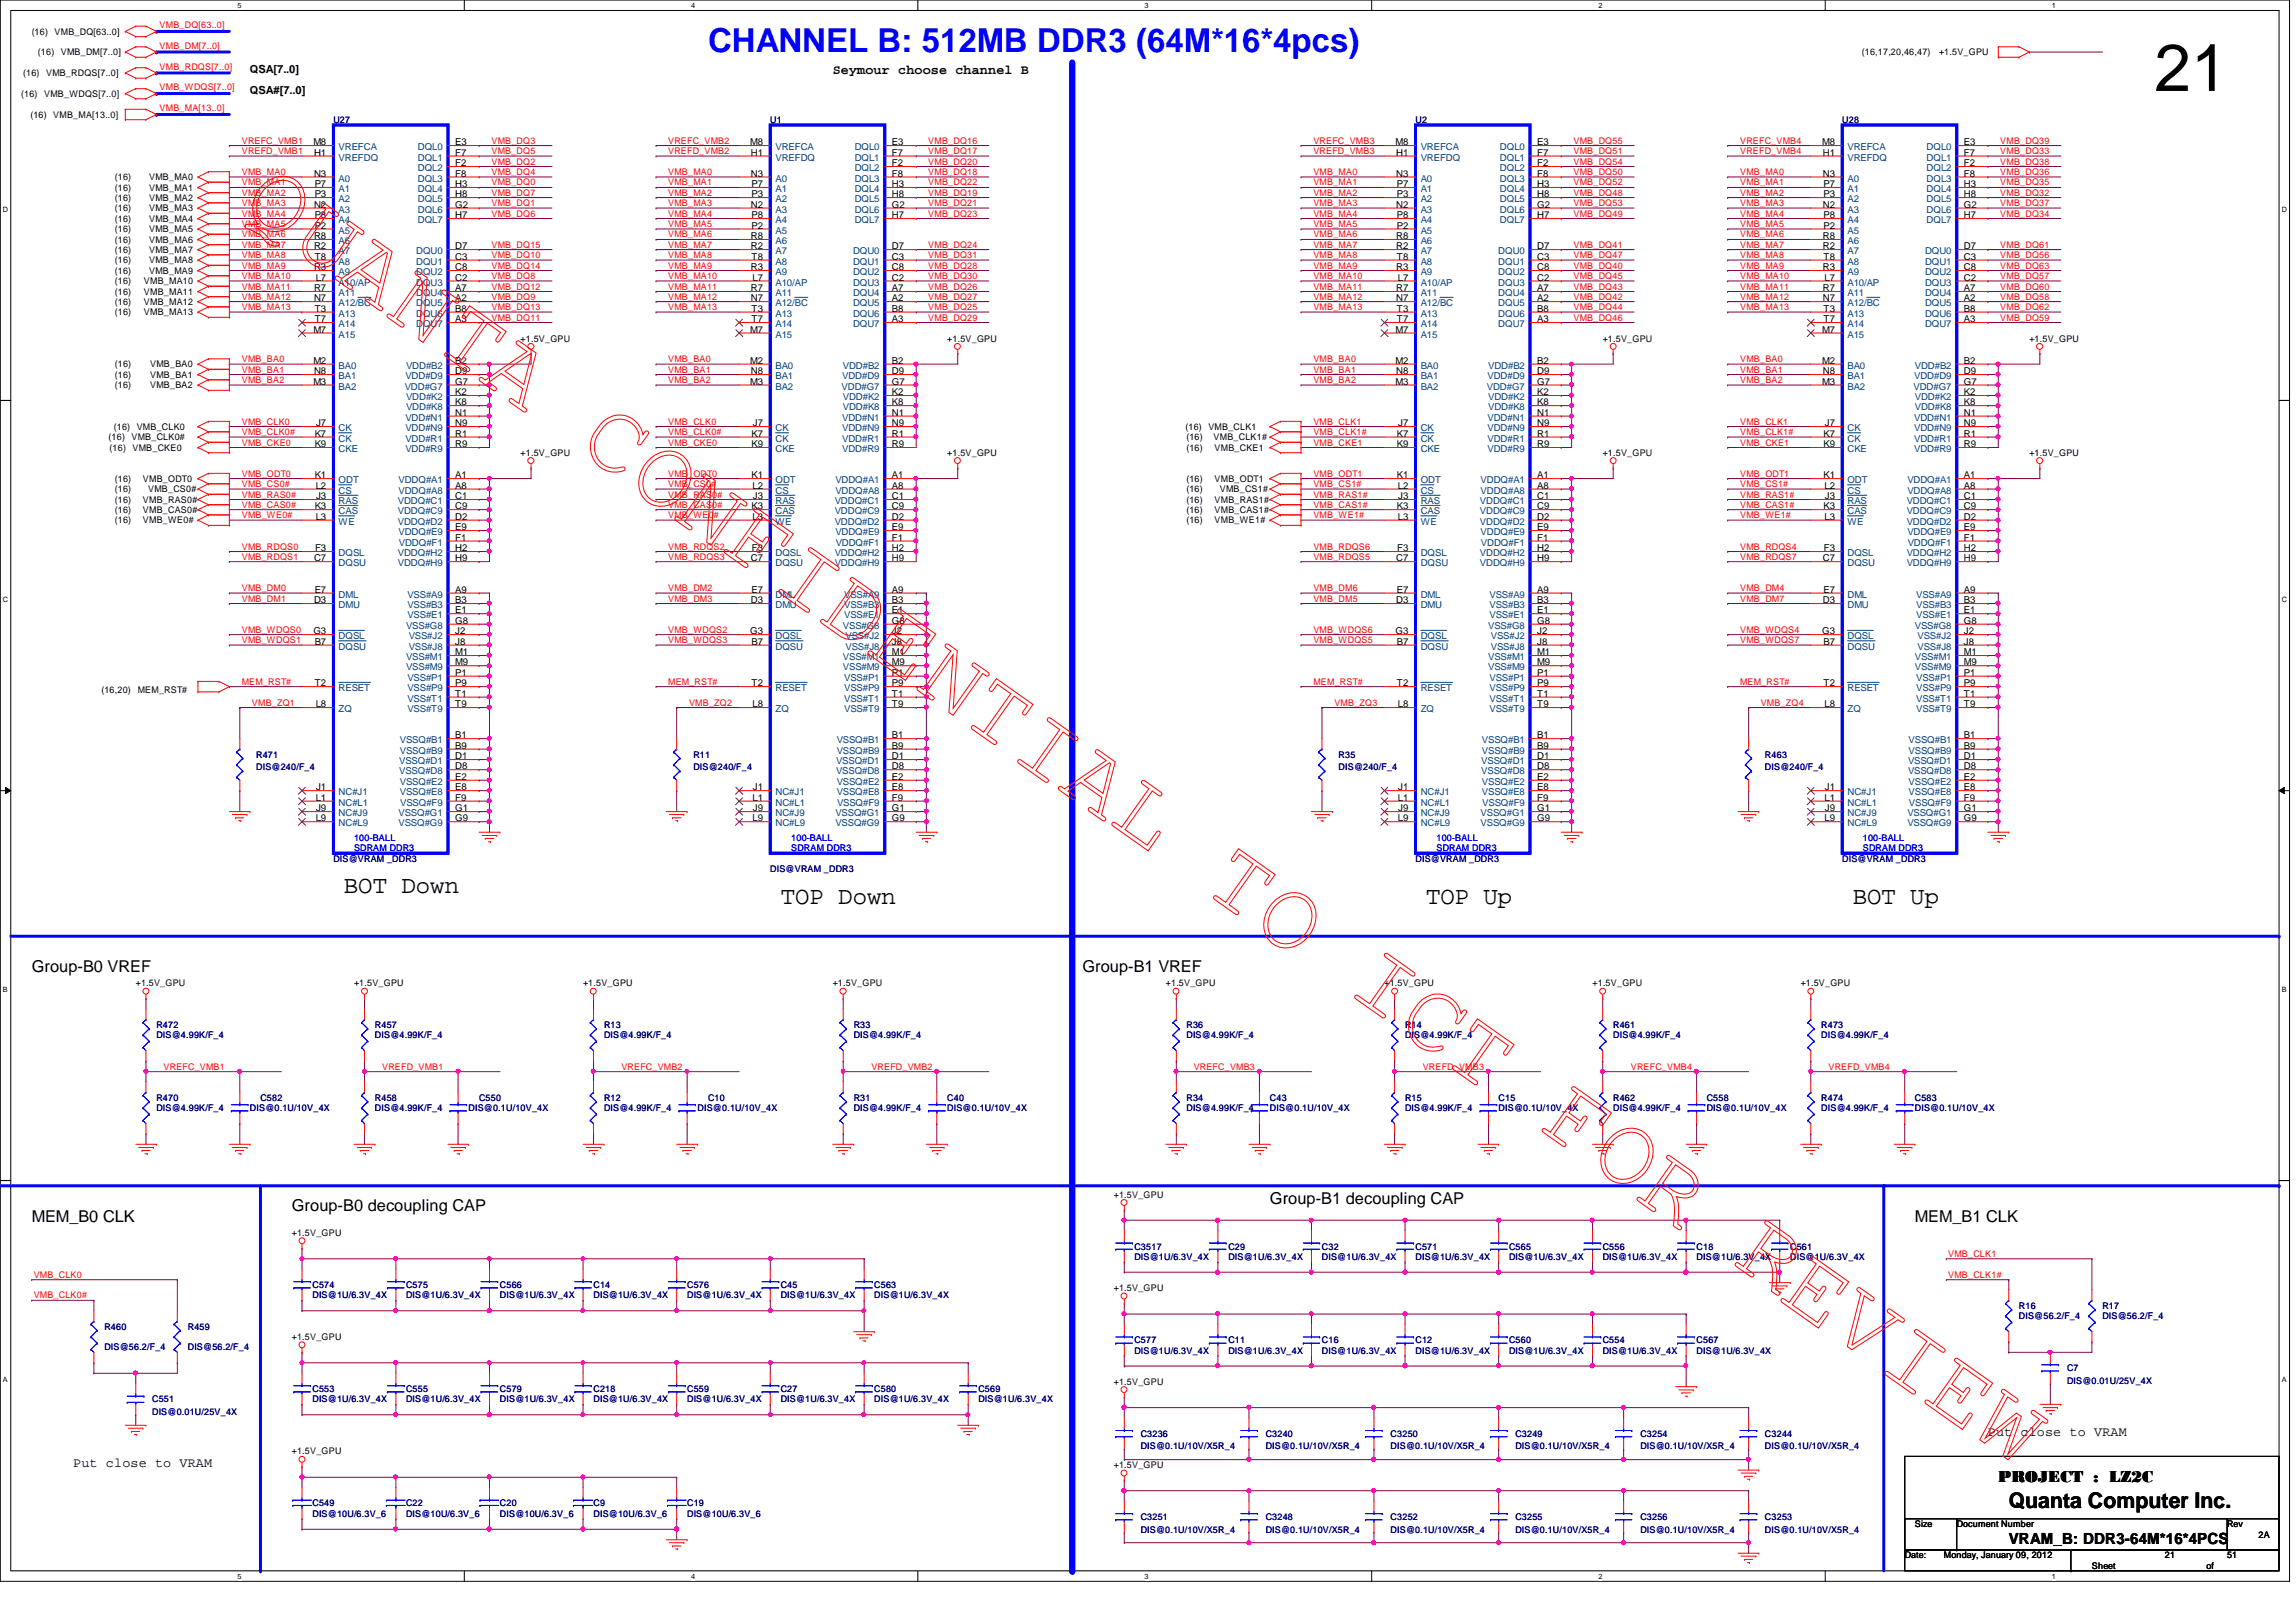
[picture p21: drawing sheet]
<svg xmlns="http://www.w3.org/2000/svg" width="297mm" height="210mm" viewBox="0 0 297 210" stroke-linecap="round" stroke-linejoin="round" font-family="sans-serif">
<defs><g id="words">
<text font-size="8.6" x="278.7" y="11.8">21</text>
<text font-size="4.3" fill="#00f" x="91.6" y="6.7">CHANNEL B: 512MB DDR3 (64M*16*4pcs)</text>
<g font-size="3.2">
<text x="44.5" y="115.6">BOT Down</text>
<text x="101" y="117">TOP Down</text>
<text x="184.5" y="117">TOP Up</text>
<text x="239.7" y="117">BOT Up</text>
</g>
<text font-size="2.8" x="259.9" y="195.2">Quanta Computer Inc.</text>
<g font-size="2.1">
<text x="4.1" y="125.8">Group-B0 VREF</text>
<text x="140" y="125.8">Group-B1 VREF</text>
<text x="164.3" y="155.8">Group-B1 decoupling CAP</text>
<text x="4.1" y="158.1">MEM_B0 CLK</text>
<text x="37.8" y="156.8">Group-B0 decoupling CAP</text>
<text x="247.7" y="158.1">MEM_B1 CLK</text>
<text x="258.5" y="191.8">PROJECT : LZ2C</text>
</g>
<text font-size="2" x="259.9" y="199.8">VRAM_B: DDR3-64M*16*4PCS</text>
<g font-size="1.7">
<text x="107.7" y="9.6">Seymour choose channel B</text>
<text x="257.2" y="185.8">Put close to VRAM</text>
<text x="9.5" y="189.9">Put close to VRAM</text>
</g>
<g font-size="1.4">
<text x="32.3" y="9.4">QSA[7..0]</text>
<text x="32.3" y="12.1">QSA#[7..0]</text>
</g>
<g font-size="1.2">
<text x="4.1" y="4.5">(16)</text>
<text x="7.1" y="4.5">VMB_DQ[63..0]</text>
<text x="3" y="9.9">(16)</text>
<text x="4.9" y="7.2">(16)</text>
<text x="6" y="9.9">VMB_RDQS[7..0]</text>
<text x="7.9" y="7.2">VMB_DM[7..0]</text>
<text x="240.9" y="7.2">(16,17,20,46,47)</text>
<text x="250.9" y="7.2">+1.5V_GPU</text>
<text x="2.7" y="12.6">(16)</text>
<text x="3.9" y="15.2">(16)</text>
<text x="5.7" y="12.6">VMB_WDQS[7..0]</text>
<text x="6.9" y="15.2">VMB_MA[13..0]</text>
<text x="14.9" y="23.3">(16)</text>
<text x="19.3" y="23.3">VMB_MA0</text>
<text x="40.6" y="18.8">M8</text>
<text x="40.6" y="22.9">N3</text>
<text x="40.6" y="20.2">H1</text>
<text x="58.9" y="18.8">E3</text>
<text x="58.9" y="20.2">F7</text>
<text x="58.9" y="21.5">F2</text>
<text x="58.9" y="22.9">F8</text>
<text x="97.1" y="18.8">M8</text>
<text x="97.2" y="22.9">N3</text>
<text x="97.2" y="20.2">H1</text>
<text x="115.4" y="18.8">E3</text>
<text x="115.4" y="20.2">F7</text>
<text x="115.4" y="21.5">F2</text>
<text x="115.4" y="22.9">F8</text>
<text x="180.5" y="18.8">M8</text>
<text x="180.6" y="22.9">N3</text>
<text x="180.6" y="20.2">H1</text>
<text x="198.9" y="18.8">E3</text>
<text x="198.9" y="20.2">F7</text>
<text x="198.9" y="21.5">F2</text>
<text x="198.9" y="22.9">F8</text>
<text x="235.8" y="18.8">M8</text>
<text x="235.8" y="22.9">N3</text>
<text x="235.8" y="20.2">H1</text>
<text x="254.1" y="18.8">E3</text>
<text x="254.1" y="20.2">F7</text>
<text x="254.1" y="21.5">F2</text>
<text x="254.1" y="22.9">F8</text>
<text x="14.9" y="24.7">(16)</text>
<text x="14.9" y="26">(16)</text>
<text x="14.9" y="27.3">(16)</text>
<text x="14.9" y="28.7">(16)</text>
<text x="19.3" y="24.7">VMB_MA1</text>
<text x="19.3" y="26">VMB_MA2</text>
<text x="19.3" y="27.3">VMB_MA3</text>
<text x="19.3" y="28.7">VMB_MA4</text>
<text x="40.6" y="26.9">N2</text>
<text x="40.7" y="25.5">P3</text>
<text x="40.7" y="28.2">P8</text>
<text x="40.7" y="29.6">P2</text>
<text x="40.7" y="24.2">P7</text>
<text x="58.9" y="24.2">H3</text>
<text x="58.9" y="25.5">H8</text>
<text x="58.9" y="26.9">G2</text>
<text x="58.9" y="28.2">H7</text>
<text x="97.2" y="26.9">N2</text>
<text x="97.2" y="25.5">P3</text>
<text x="97.2" y="28.2">P8</text>
<text x="97.2" y="29.6">P2</text>
<text x="97.2" y="24.2">P7</text>
<text x="115.4" y="24.2">H3</text>
<text x="115.4" y="25.5">H8</text>
<text x="115.4" y="26.9">G2</text>
<text x="115.4" y="28.2">H7</text>
<text x="180.6" y="26.9">N2</text>
<text x="180.7" y="25.5">P3</text>
<text x="180.7" y="28.2">P8</text>
<text x="180.7" y="29.6">P2</text>
<text x="180.7" y="24.2">P7</text>
<text x="198.9" y="24.2">H3</text>
<text x="198.9" y="25.5">H8</text>
<text x="198.9" y="26.9">G2</text>
<text x="198.9" y="28.2">H7</text>
<text x="235.8" y="26.9">N2</text>
<text x="235.9" y="25.5">P3</text>
<text x="235.9" y="28.2">P8</text>
<text x="235.9" y="29.6">P2</text>
<text x="235.9" y="24.2">P7</text>
<text x="254.1" y="24.2">H3</text>
<text x="254.1" y="25.5">H8</text>
<text x="254.1" y="26.9">G2</text>
<text x="254.1" y="28.2">H7</text>
<text x="14.9" y="30.1">(16)</text>
<text x="14.9" y="31.4">(16)</text>
<text x="14.9" y="32.8">(16)</text>
<text x="14.9" y="34.1">(16)</text>
<text x="14.9" y="35.4">(16)</text>
<text x="19.3" y="30.1">VMB_MA5</text>
<text x="19.3" y="31.4">VMB_MA6</text>
<text x="19.3" y="32.8">VMB_MA7</text>
<text x="19.3" y="34.1">VMB_MA8</text>
<text x="19.3" y="35.4">VMB_MA9</text>
<text x="40.6" y="30.9">R8</text>
<text x="40.6" y="32.3">R2</text>
<text x="40.6" y="35">R3</text>
<text x="40.7" y="33.6">T8</text>
<text x="58.9" y="33.6">C3</text>
<text x="58.9" y="35">C8</text>
<text x="58.9" y="32.3">D7</text>
<text x="97.2" y="30.9">R8</text>
<text x="97.2" y="32.3">R2</text>
<text x="97.2" y="35">R3</text>
<text x="97.2" y="33.6">T8</text>
<text x="115.4" y="33.6">C3</text>
<text x="115.4" y="35">C8</text>
<text x="115.4" y="32.3">D7</text>
<text x="180.6" y="30.9">R8</text>
<text x="180.6" y="32.3">R2</text>
<text x="180.6" y="35">R3</text>
<text x="180.7" y="33.6">T8</text>
<text x="198.9" y="33.6">C3</text>
<text x="198.9" y="35">C8</text>
<text x="198.9" y="32.3">D7</text>
<text x="235.8" y="30.9">R8</text>
<text x="235.8" y="32.3">R2</text>
<text x="235.8" y="35">R3</text>
<text x="235.9" y="33.6">T8</text>
<text x="254.1" y="33.6">C3</text>
<text x="254.1" y="35">C8</text>
<text x="254.1" y="32.3">D7</text>
<text x="14.9" y="36.8">(16)</text>
<text x="14.9" y="38.1">(16)</text>
<text x="14.9" y="39.5">(16)</text>
<text x="14.9" y="40.8">(16)</text>
<text x="18.6" y="36.8">VMB_MA10</text>
<text x="18.6" y="38.1">VMB_MA11</text>
<text x="18.6" y="39.5">VMB_MA12</text>
<text x="18.6" y="40.8">VMB_MA13</text>
<text x="40.6" y="37.7">R7</text>
<text x="40.6" y="39">N7</text>
<text x="40.7" y="40.3">T3</text>
<text x="40.7" y="41.7">T7</text>
<text x="40.8" y="36.3">L7</text>
<text x="58.9" y="36.3">C2</text>
<text x="58.9" y="37.7">A7</text>
<text x="58.9" y="39">A2</text>
<text x="58.9" y="40.3">B8</text>
<text x="58.9" y="41.7">A3</text>
<text x="97.2" y="37.7">R7</text>
<text x="97.2" y="39">N7</text>
<text x="97.2" y="40.3">T3</text>
<text x="97.2" y="41.7">T7</text>
<text x="97.4" y="36.3">L7</text>
<text x="115.4" y="36.3">C2</text>
<text x="115.4" y="37.7">A7</text>
<text x="115.4" y="39">A2</text>
<text x="115.4" y="40.3">B8</text>
<text x="115.4" y="41.7">A3</text>
<text x="180.6" y="37.7">R7</text>
<text x="180.6" y="39">N7</text>
<text x="180.7" y="40.3">T3</text>
<text x="180.7" y="41.7">T7</text>
<text x="180.8" y="36.3">L7</text>
<text x="198.9" y="36.3">C2</text>
<text x="198.9" y="37.7">A7</text>
<text x="198.9" y="39">A2</text>
<text x="198.9" y="40.3">B8</text>
<text x="198.9" y="41.7">A3</text>
<text x="235.8" y="37.7">R7</text>
<text x="235.8" y="39">N7</text>
<text x="235.9" y="40.3">T3</text>
<text x="235.9" y="41.7">T7</text>
<text x="236" y="36.3">L7</text>
<text x="254.1" y="36.3">C2</text>
<text x="254.1" y="37.7">A7</text>
<text x="254.1" y="39">A2</text>
<text x="254.1" y="40.3">B8</text>
<text x="254.1" y="41.7">A3</text>
<text x="14.9" y="47.5">(16)</text>
<text x="19.4" y="47.5">VMB_BA0</text>
<text x="40.6" y="47.1">M2</text>
<text x="40.6" y="43.1">M7</text>
<text x="58.9" y="47.1">B2</text>
<text x="67.3" y="44.2">+1.5V_GPU</text>
<text x="97.1" y="47.1">M2</text>
<text x="97.1" y="43.1">M7</text>
<text x="115.4" y="47.1">B2</text>
<text x="122.6" y="44.2">+1.5V_GPU</text>
<text x="180.5" y="47.1">M2</text>
<text x="180.5" y="43.1">M7</text>
<text x="198.9" y="47.1">B2</text>
<text x="207.3" y="44.2">+1.5V_GPU</text>
<text x="235.8" y="47.1">M2</text>
<text x="235.8" y="43.1">M7</text>
<text x="254.1" y="47.1">B2</text>
<text x="262.5" y="44.2">+1.5V_GPU</text>
<text x="14.9" y="48.9">(16)</text>
<text x="14.9" y="50.2">(16)</text>
<text x="19.4" y="48.9">VMB_BA1</text>
<text x="19.4" y="50.2">VMB_BA2</text>
<text x="40.6" y="49.8">M3</text>
<text x="40.6" y="48.4">N8</text>
<text x="58.9" y="48.4">D9</text>
<text x="58.9" y="49.8">G7</text>
<text x="58.9" y="51.1">K2</text>
<text x="58.9" y="52.5">K8</text>
<text x="58.9" y="53.8">N1</text>
<text x="97.1" y="49.8">M3</text>
<text x="97.2" y="48.4">N8</text>
<text x="115.4" y="48.4">D9</text>
<text x="115.4" y="49.8">G7</text>
<text x="115.4" y="51.1">K2</text>
<text x="115.4" y="52.5">K8</text>
<text x="115.4" y="53.8">N1</text>
<text x="180.5" y="49.8">M3</text>
<text x="180.6" y="48.4">N8</text>
<text x="198.9" y="48.4">D9</text>
<text x="198.9" y="49.8">G7</text>
<text x="198.9" y="51.1">K2</text>
<text x="198.9" y="52.5">K8</text>
<text x="198.9" y="53.8">N1</text>
<text x="235.8" y="49.8">M3</text>
<text x="235.8" y="48.4">N8</text>
<text x="254.1" y="48.4">D9</text>
<text x="254.1" y="49.8">G7</text>
<text x="254.1" y="51.1">K2</text>
<text x="254.1" y="52.5">K8</text>
<text x="254.1" y="53.8">N1</text>
<text x="14.1" y="57">(16)</text>
<text x="14.2" y="58.3">(16)</text>
<text x="14.7" y="55.6">(16)</text>
<text x="17" y="57">VMB_CLK0#</text>
<text x="17.1" y="58.3">VMB_CKE0</text>
<text x="17.7" y="55.6">VMB_CLK0</text>
<text x="40.7" y="57.9">K9</text>
<text x="40.7" y="56.5">K7</text>
<text x="40.9" y="55.2">J7</text>
<text x="58.9" y="55.2">N9</text>
<text x="58.9" y="56.5">R1</text>
<text x="58.9" y="57.9">R9</text>
<text x="67.3" y="59">+1.5V_GPU</text>
<text x="97.2" y="57.9">K9</text>
<text x="97.2" y="56.5">K7</text>
<text x="97.4" y="55.2">J7</text>
<text x="115.4" y="55.2">N9</text>
<text x="115.4" y="56.5">R1</text>
<text x="115.4" y="57.9">R9</text>
<text x="122.6" y="59">+1.5V_GPU</text>
<text x="153.4" y="55.6">(16)</text>
<text x="153.5" y="57">(16)</text>
<text x="153.5" y="58.3">(16)</text>
<text x="156.3" y="55.6">VMB_CLK1</text>
<text x="157" y="57">VMB_CLK1#</text>
<text x="157.1" y="58.3">VMB_CKE1</text>
<text x="180.7" y="57.9">K9</text>
<text x="180.7" y="56.5">K7</text>
<text x="180.9" y="55.2">J7</text>
<text x="198.9" y="55.2">N9</text>
<text x="198.9" y="56.5">R1</text>
<text x="198.9" y="57.9">R9</text>
<text x="207.3" y="59">+1.5V_GPU</text>
<text x="235.9" y="57.9">K9</text>
<text x="235.9" y="56.5">K7</text>
<text x="236.1" y="55.2">J7</text>
<text x="254.1" y="55.2">N9</text>
<text x="254.1" y="56.5">R1</text>
<text x="254.1" y="57.9">R9</text>
<text x="262.5" y="59">+1.5V_GPU</text>
<text x="14.9" y="63.7">(16)</text>
<text x="14.9" y="65.1">(16)</text>
<text x="14.9" y="62.4">(16)</text>
<text x="18.5" y="65.1">VMB_RAS0#</text>
<text x="18.5" y="62.4">VMB_ODT0</text>
<text x="19.2" y="63.7">VMB_CS0#</text>
<text x="40.7" y="65.9">K3</text>
<text x="40.7" y="61.9">K1</text>
<text x="40.8" y="63.2">L2</text>
<text x="40.9" y="64.6">J3</text>
<text x="58.9" y="61.9">A1</text>
<text x="58.9" y="63.2">A8</text>
<text x="58.9" y="64.6">C1</text>
<text x="58.9" y="65.9">C9</text>
<text x="97.2" y="65.9">K3</text>
<text x="97.2" y="61.9">K1</text>
<text x="97.4" y="63.2">L2</text>
<text x="97.4" y="64.6">J3</text>
<text x="115.4" y="61.9">A1</text>
<text x="115.4" y="63.2">A8</text>
<text x="115.4" y="64.6">C1</text>
<text x="115.4" y="65.9">C9</text>
<text x="153.5" y="65.1">(16)</text>
<text x="153.5" y="62.4">(16)</text>
<text x="153.5" y="63.7">(16)</text>
<text x="157.1" y="65.1">VMB_RAS1#</text>
<text x="157.1" y="62.4">VMB_ODT1</text>
<text x="157.8" y="63.7">VMB_CS1#</text>
<text x="180.7" y="65.9">K3</text>
<text x="180.7" y="61.9">K1</text>
<text x="180.8" y="63.2">L2</text>
<text x="180.9" y="64.6">J3</text>
<text x="198.9" y="61.9">A1</text>
<text x="198.9" y="63.2">A8</text>
<text x="198.9" y="64.6">C1</text>
<text x="198.9" y="65.9">C9</text>
<text x="235.9" y="65.9">K3</text>
<text x="235.9" y="61.9">K1</text>
<text x="236" y="63.2">L2</text>
<text x="236.1" y="64.6">J3</text>
<text x="254.1" y="61.9">A1</text>
<text x="254.1" y="63.2">A8</text>
<text x="254.1" y="64.6">C1</text>
<text x="254.1" y="65.9">C9</text>
<text x="14.9" y="66.4">(16)</text>
<text x="14.9" y="67.7">(16)</text>
<text x="18.5" y="66.4">VMB_CAS0#</text>
<text x="18.5" y="67.7">VMB_WE0#</text>
<text x="40.8" y="71.3">F3</text>
<text x="40.8" y="67.3">L3</text>
<text x="58.9" y="68.6">E9</text>
<text x="58.9" y="70">F1</text>
<text x="58.9" y="71.3">H2</text>
<text x="58.9" y="67.3">D2</text>
<text x="97.3" y="71.3">F3</text>
<text x="97.4" y="67.3">L3</text>
<text x="115.4" y="68.6">E9</text>
<text x="115.4" y="70">F1</text>
<text x="115.4" y="71.3">H2</text>
<text x="115.4" y="67.3">D2</text>
<text x="153.5" y="66.4">(16)</text>
<text x="153.5" y="67.7">(16)</text>
<text x="157.1" y="66.4">VMB_CAS1#</text>
<text x="157.1" y="67.7">VMB_WE1#</text>
<text x="180.8" y="71.3">F3</text>
<text x="180.8" y="67.3">L3</text>
<text x="198.9" y="68.6">E9</text>
<text x="198.9" y="70">F1</text>
<text x="198.9" y="71.3">H2</text>
<text x="198.9" y="67.3">D2</text>
<text x="236" y="71.3">F3</text>
<text x="236" y="67.3">L3</text>
<text x="254.1" y="68.6">E9</text>
<text x="254.1" y="70">F1</text>
<text x="254.1" y="71.3">H2</text>
<text x="254.1" y="67.3">D2</text>
<text x="40.6" y="72.6">C7</text>
<text x="40.7" y="76.7">E7</text>
<text x="58.9" y="76.7">A9</text>
<text x="58.9" y="72.6">H9</text>
<text x="97.2" y="72.6">C7</text>
<text x="97.2" y="76.7">E7</text>
<text x="115.4" y="76.7">A9</text>
<text x="115.4" y="72.6">H9</text>
<text x="180.6" y="72.6">C7</text>
<text x="180.7" y="76.7">E7</text>
<text x="198.9" y="76.7">A9</text>
<text x="198.9" y="72.6">H9</text>
<text x="235.8" y="72.6">C7</text>
<text x="235.9" y="76.7">E7</text>
<text x="254.1" y="76.7">A9</text>
<text x="254.1" y="72.6">H9</text>
<text x="40.6" y="82.1">G3</text>
<text x="40.6" y="78.1">D3</text>
<text x="40.7" y="83.4">B7</text>
<text x="58.9" y="79.4">E1</text>
<text x="58.9" y="78.1">B3</text>
<text x="58.9" y="80.7">G8</text>
<text x="58.9" y="82.1">J2</text>
<text x="58.9" y="83.4">J8</text>
<text x="97.1" y="82.1">G3</text>
<text x="97.2" y="78.1">D3</text>
<text x="97.2" y="83.4">B7</text>
<text x="115.4" y="79.4">E1</text>
<text x="115.4" y="78.1">B3</text>
<text x="115.4" y="80.7">G8</text>
<text x="115.4" y="82.1">J2</text>
<text x="115.4" y="83.4">J8</text>
<text x="180.5" y="82.1">G3</text>
<text x="180.6" y="78.1">D3</text>
<text x="180.7" y="83.4">B7</text>
<text x="198.9" y="79.4">E1</text>
<text x="198.9" y="78.1">B3</text>
<text x="198.9" y="80.7">G8</text>
<text x="198.9" y="82.1">J2</text>
<text x="198.9" y="83.4">J8</text>
<text x="235.8" y="82.1">G3</text>
<text x="235.8" y="78.1">D3</text>
<text x="235.9" y="83.4">B7</text>
<text x="254.1" y="79.4">E1</text>
<text x="254.1" y="78.1">B3</text>
<text x="254.1" y="80.7">G8</text>
<text x="254.1" y="82.1">J2</text>
<text x="254.1" y="83.4">J8</text>
<text x="13.1" y="89.7">(16,20)</text>
<text x="17.8" y="89.7">MEM_RST#</text>
<text x="40.7" y="88.8">T2</text>
<text x="58.9" y="84.8">M1</text>
<text x="58.9" y="86.1">M9</text>
<text x="58.9" y="87.5">P1</text>
<text x="58.9" y="88.8">P9</text>
<text x="97.2" y="88.8">T2</text>
<text x="115.4" y="84.8">M1</text>
<text x="115.4" y="86.1">M9</text>
<text x="115.4" y="87.5">P1</text>
<text x="115.4" y="88.8">P9</text>
<text x="180.7" y="88.8">T2</text>
<text x="198.9" y="84.8">M1</text>
<text x="198.9" y="86.1">M9</text>
<text x="198.9" y="87.5">P1</text>
<text x="198.9" y="88.8">P9</text>
<text x="235.9" y="88.8">T2</text>
<text x="254.1" y="84.8">M1</text>
<text x="254.1" y="86.1">M9</text>
<text x="254.1" y="87.5">P1</text>
<text x="254.1" y="88.8">P9</text>
<text x="40.8" y="91.5">L8</text>
<text x="58.9" y="95.5">B1</text>
<text x="58.9" y="90.2">T1</text>
<text x="58.9" y="91.5">T9</text>
<text x="97.4" y="91.5">L8</text>
<text x="115.4" y="95.5">B1</text>
<text x="115.4" y="90.2">T1</text>
<text x="115.4" y="91.5">T9</text>
<text x="180.8" y="91.5">L8</text>
<text x="198.9" y="95.5">B1</text>
<text x="198.9" y="90.2">T1</text>
<text x="198.9" y="91.5">T9</text>
<text x="236" y="91.5">L8</text>
<text x="254.1" y="95.5">B1</text>
<text x="254.1" y="90.2">T1</text>
<text x="254.1" y="91.5">T9</text>
<text x="58.9" y="98.3">D1</text>
<text x="58.9" y="96.9">B9</text>
<text x="58.9" y="99.6">D8</text>
<text x="58.9" y="100.9">E2</text>
<text x="115.4" y="98.3">D1</text>
<text x="115.4" y="96.9">B9</text>
<text x="115.4" y="99.6">D8</text>
<text x="115.4" y="100.9">E2</text>
<text x="198.9" y="98.3">D1</text>
<text x="198.9" y="96.9">B9</text>
<text x="198.9" y="99.6">D8</text>
<text x="198.9" y="100.9">E2</text>
<text x="254.1" y="98.3">D1</text>
<text x="254.1" y="96.9">B9</text>
<text x="254.1" y="99.6">D8</text>
<text x="254.1" y="100.9">E2</text>
<text x="40.8" y="103.6">L1</text>
<text x="40.8" y="106.3">L9</text>
<text x="40.9" y="102.3">J1</text>
<text x="40.9" y="105">J9</text>
<text x="58.9" y="102.3">E8</text>
<text x="58.9" y="103.6">F9</text>
<text x="58.9" y="105">G1</text>
<text x="58.9" y="106.3">G9</text>
<text x="97.4" y="103.6">L1</text>
<text x="97.4" y="106.3">L9</text>
<text x="97.4" y="102.3">J1</text>
<text x="97.4" y="105">J9</text>
<text x="115.4" y="102.3">E8</text>
<text x="115.4" y="103.6">F9</text>
<text x="115.4" y="105">G1</text>
<text x="115.4" y="106.3">G9</text>
<text x="180.8" y="103.6">L1</text>
<text x="180.8" y="106.3">L9</text>
<text x="180.9" y="102.3">J1</text>
<text x="180.9" y="105">J9</text>
<text x="198.9" y="102.3">E8</text>
<text x="198.9" y="103.6">F9</text>
<text x="198.9" y="105">G1</text>
<text x="198.9" y="106.3">G9</text>
<text x="236" y="103.6">L1</text>
<text x="236" y="106.3">L9</text>
<text x="236.1" y="102.3">J1</text>
<text x="236.1" y="105">J9</text>
<text x="254.1" y="102.3">E8</text>
<text x="254.1" y="103.6">F9</text>
<text x="254.1" y="105">G1</text>
<text x="254.1" y="106.3">G9</text>
<text x="17.6" y="127.6">+1.5V_GPU</text>
<text x="45.8" y="127.6">+1.5V_GPU</text>
<text x="75.4" y="127.6">+1.5V_GPU</text>
<text x="107.7" y="127.6">+1.5V_GPU</text>
<text x="150.8" y="127.6">+1.5V_GPU</text>
<text x="179.1" y="127.6">+1.5V_GPU</text>
<text x="206" y="127.6">+1.5V_GPU</text>
<text x="233" y="127.6">+1.5V_GPU</text>
<text x="144.1" y="155">+1.5V_GPU</text>
<text x="37.8" y="160">+1.5V_GPU</text>
<text x="144.1" y="167.1">+1.5V_GPU</text>
<text x="37.8" y="173.4">+1.5V_GPU</text>
<text x="144.1" y="179.2">+1.5V_GPU</text>
<text x="37.8" y="188.2">+1.5V_GPU</text>
<text x="144.1" y="190">+1.5V_GPU</text>
<text x="247.7" y="197.7">Size</text>
<text x="253.1" y="197.7">Document Number</text>
<text x="288.1" y="197.7">Rev</text>
<text x="246.4" y="201.7">Date:</text>
<text x="251.5" y="201.7">Monday, January 09, 2012</text>
<text x="270.6" y="203">Sheet</text>
<text x="280.1" y="201.7">21</text>
<text x="285.5" y="203">of</text>
<text x="288.1" y="201.7">51</text>
<text x="292.2" y="199">2A</text>
</g>
<g font-size="1.2" fill="#f00">
<text x="20.7" y="3.6">VMB_DQ[63..0]</text>
<text x="20.7" y="6.3">VMB_DM[7..0]</text>
<text x="20.7" y="11.7">VMB_WDQS[7..0]</text>
<text x="20.7" y="9">VMB_RDQS[7..0]</text>
<text x="20.7" y="14.4">VMB_MA[13..0]</text>
<text x="31.3" y="18.6">VREFC_VMB1</text>
<text x="31.3" y="19.9">VREFD_VMB1</text>
<text x="31.3" y="22.6">VMB_MA0</text>
<text x="63.6" y="22.6">VMB_DQ4</text>
<text x="63.6" y="19.9">VMB_DQ5</text>
<text x="63.6" y="18.6">VMB_DQ3</text>
<text x="63.6" y="21.3">VMB_DQ2</text>
<text x="86.4" y="22.6">VMB_MA0</text>
<text x="86.4" y="18.6">VREFC_VMB2</text>
<text x="86.4" y="19.9">VREFD_VMB2</text>
<text x="120.1" y="21.3">VMB_DQ20</text>
<text x="120.1" y="19.9">VMB_DQ17</text>
<text x="120.1" y="22.6">VMB_DQ18</text>
<text x="120.1" y="18.6">VMB_DQ16</text>
<text x="169.9" y="22.6">VMB_MA0</text>
<text x="169.9" y="18.6">VREFC_VMB3</text>
<text x="169.9" y="19.9">VREFD_VMB3</text>
<text x="203.6" y="18.6">VMB_DQ55</text>
<text x="203.6" y="22.6">VMB_DQ50</text>
<text x="203.6" y="19.9">VMB_DQ51</text>
<text x="203.6" y="21.3">VMB_DQ54</text>
<text x="225.1" y="22.6">VMB_MA0</text>
<text x="225.1" y="18.6">VREFC_VMB4</text>
<text x="225.1" y="19.9">VREFD_VMB4</text>
<text x="258.8" y="22.6">VMB_DQ36</text>
<text x="258.8" y="19.9">VMB_DQ33</text>
<text x="258.8" y="18.6">VMB_DQ39</text>
<text x="258.8" y="21.3">VMB_DQ38</text>
<text x="31.3" y="26.7">VMB_MA3</text>
<text x="31.3" y="28">VMB_MA4</text>
<text x="31.3" y="29.4">VMB_MA5</text>
<text x="31.3" y="24">VMB_MA1</text>
<text x="31.3" y="25.3">VMB_MA2</text>
<text x="63.6" y="25.3">VMB_DQ7</text>
<text x="63.6" y="24">VMB_DQ0</text>
<text x="63.6" y="26.7">VMB_DQ1</text>
<text x="63.6" y="28">VMB_DQ6</text>
<text x="86.4" y="26.7">VMB_MA3</text>
<text x="86.4" y="28">VMB_MA4</text>
<text x="86.4" y="29.4">VMB_MA5</text>
<text x="86.4" y="24">VMB_MA1</text>
<text x="86.4" y="25.3">VMB_MA2</text>
<text x="120.1" y="24">VMB_DQ22</text>
<text x="120.1" y="25.3">VMB_DQ19</text>
<text x="120.1" y="26.7">VMB_DQ21</text>
<text x="120.1" y="28">VMB_DQ23</text>
<text x="169.9" y="26.7">VMB_MA3</text>
<text x="169.9" y="28">VMB_MA4</text>
<text x="169.9" y="29.4">VMB_MA5</text>
<text x="169.9" y="24">VMB_MA1</text>
<text x="169.9" y="25.3">VMB_MA2</text>
<text x="203.6" y="28">VMB_DQ49</text>
<text x="203.6" y="26.7">VMB_DQ53</text>
<text x="203.6" y="24">VMB_DQ52</text>
<text x="203.6" y="25.3">VMB_DQ48</text>
<text x="225.1" y="26.7">VMB_MA3</text>
<text x="225.1" y="28">VMB_MA4</text>
<text x="225.1" y="29.4">VMB_MA5</text>
<text x="225.1" y="24">VMB_MA1</text>
<text x="225.1" y="25.3">VMB_MA2</text>
<text x="258.8" y="25.3">VMB_DQ32</text>
<text x="258.8" y="24">VMB_DQ35</text>
<text x="258.8" y="26.7">VMB_DQ37</text>
<text x="258.8" y="28">VMB_DQ34</text>
<text x="31.3" y="34.8">VMB_MA9</text>
<text x="31.3" y="33.4">VMB_MA8</text>
<text x="31.3" y="32">VMB_MA7</text>
<text x="31.3" y="30.7">VMB_MA6</text>
<text x="63.6" y="32">VMB_DQ15</text>
<text x="63.6" y="34.8">VMB_DQ14</text>
<text x="63.6" y="33.4">VMB_DQ10</text>
<text x="86.4" y="34.8">VMB_MA9</text>
<text x="86.4" y="33.4">VMB_MA8</text>
<text x="86.4" y="32">VMB_MA7</text>
<text x="86.4" y="30.7">VMB_MA6</text>
<text x="120.1" y="33.4">VMB_DQ31</text>
<text x="120.1" y="34.8">VMB_DQ28</text>
<text x="120.1" y="32">VMB_DQ24</text>
<text x="169.9" y="34.8">VMB_MA9</text>
<text x="169.9" y="33.4">VMB_MA8</text>
<text x="169.9" y="32">VMB_MA7</text>
<text x="169.9" y="30.7">VMB_MA6</text>
<text x="203.6" y="33.4">VMB_DQ47</text>
<text x="203.6" y="32">VMB_DQ41</text>
<text x="203.6" y="34.8">VMB_DQ40</text>
<text x="225.1" y="34.8">VMB_MA9</text>
<text x="225.1" y="33.4">VMB_MA8</text>
<text x="225.1" y="32">VMB_MA7</text>
<text x="225.1" y="30.7">VMB_MA6</text>
<text x="258.8" y="32">VMB_DQ61</text>
<text x="258.8" y="34.8">VMB_DQ63</text>
<text x="258.8" y="33.4">VMB_DQ56</text>
<text x="31.3" y="37.5">VMB_MA11</text>
<text x="31.3" y="36.1">VMB_MA10</text>
<text x="31.3" y="38.8">VMB_MA12</text>
<text x="31.3" y="40.1">VMB_MA13</text>
<text x="63.6" y="38.8">VMB_DQ9</text>
<text x="63.6" y="37.5">VMB_DQ12</text>
<text x="63.6" y="36.1">VMB_DQ8</text>
<text x="63.6" y="40.1">VMB_DQ13</text>
<text x="63.6" y="41.5">VMB_DQ11</text>
<text x="86.4" y="37.5">VMB_MA11</text>
<text x="86.4" y="36.1">VMB_MA10</text>
<text x="86.4" y="38.8">VMB_MA12</text>
<text x="86.4" y="40.1">VMB_MA13</text>
<text x="120.1" y="38.8">VMB_DQ27</text>
<text x="120.1" y="40.1">VMB_DQ25</text>
<text x="120.1" y="41.5">VMB_DQ29</text>
<text x="120.1" y="36.1">VMB_DQ30</text>
<text x="120.1" y="37.5">VMB_DQ26</text>
<text x="169.9" y="37.5">VMB_MA11</text>
<text x="169.9" y="36.1">VMB_MA10</text>
<text x="169.9" y="38.8">VMB_MA12</text>
<text x="169.9" y="40.1">VMB_MA13</text>
<text x="203.6" y="36.1">VMB_DQ45</text>
<text x="203.6" y="41.5">VMB_DQ46</text>
<text x="203.6" y="40.1">VMB_DQ44</text>
<text x="203.6" y="38.8">VMB_DQ42</text>
<text x="203.6" y="37.5">VMB_DQ43</text>
<text x="225.1" y="37.5">VMB_MA11</text>
<text x="225.1" y="36.1">VMB_MA10</text>
<text x="225.1" y="38.8">VMB_MA12</text>
<text x="225.1" y="40.1">VMB_MA13</text>
<text x="258.8" y="40.1">VMB_DQ62</text>
<text x="258.8" y="38.8">VMB_DQ58</text>
<text x="258.8" y="37.5">VMB_DQ60</text>
<text x="258.8" y="41.5">VMB_DQ59</text>
<text x="258.8" y="36.1">VMB_DQ57</text>
<text x="31.3" y="46.9">VMB_BA0</text>
<text x="86.4" y="46.9">VMB_BA0</text>
<text x="169.9" y="46.9">VMB_BA0</text>
<text x="225.1" y="46.9">VMB_BA0</text>
<text x="31.3" y="48.2">VMB_BA1</text>
<text x="31.3" y="49.6">VMB_BA2</text>
<text x="86.4" y="48.2">VMB_BA1</text>
<text x="86.4" y="49.6">VMB_BA2</text>
<text x="169.9" y="48.2">VMB_BA1</text>
<text x="169.9" y="49.6">VMB_BA2</text>
<text x="225.1" y="48.2">VMB_BA1</text>
<text x="225.1" y="49.6">VMB_BA2</text>
<text x="31.3" y="54.9">VMB_CLK0</text>
<text x="31.3" y="56.3">VMB_CLK0#</text>
<text x="31.3" y="57.7">VMB_CKE0</text>
<text x="86.4" y="57.7">VMB_CKE0</text>
<text x="86.4" y="54.9">VMB_CLK0</text>
<text x="86.4" y="56.3">VMB_CLK0#</text>
<text x="169.9" y="54.9">VMB_CLK1</text>
<text x="169.9" y="56.3">VMB_CLK1#</text>
<text x="169.9" y="57.7">VMB_CKE1</text>
<text x="225.1" y="54.9">VMB_CLK1</text>
<text x="225.1" y="56.3">VMB_CLK1#</text>
<text x="225.1" y="57.7">VMB_CKE1</text>
<text x="31.3" y="61.7">VMB_ODT0</text>
<text x="31.3" y="63">VMB_CS0#</text>
<text x="31.3" y="65.7">VMB_CAS0#</text>
<text x="31.3" y="64.4">VMB_RAS0#</text>
<text x="86.4" y="65.7">VMB_CAS0#</text>
<text x="86.4" y="64.4">VMB_RAS0#</text>
<text x="86.4" y="61.7">VMB_ODT0</text>
<text x="86.4" y="63">VMB_CS0#</text>
<text x="169.9" y="61.7">VMB_ODT1</text>
<text x="169.9" y="63">VMB_CS1#</text>
<text x="169.9" y="65.7">VMB_CAS1#</text>
<text x="169.9" y="64.4">VMB_RAS1#</text>
<text x="225.1" y="61.7">VMB_ODT1</text>
<text x="225.1" y="63">VMB_CS1#</text>
<text x="225.1" y="65.7">VMB_CAS1#</text>
<text x="225.1" y="64.4">VMB_RAS1#</text>
<text x="31.3" y="71.1">VMB_RDQS0</text>
<text x="31.3" y="67.1">VMB_WE0#</text>
<text x="86.4" y="71.1">VMB_RDQS2</text>
<text x="86.4" y="67.1">VMB_WE0#</text>
<text x="169.9" y="71.1">VMB_RDQS6</text>
<text x="169.9" y="67.1">VMB_WE1#</text>
<text x="225.1" y="71.1">VMB_RDQS4</text>
<text x="225.1" y="67.1">VMB_WE1#</text>
<text x="31.3" y="72.4">VMB_RDQS1</text>
<text x="31.3" y="76.5">VMB_DM0</text>
<text x="31.3" y="77.9">VMB_DM1</text>
<text x="86.4" y="77.9">VMB_DM3</text>
<text x="86.4" y="76.5">VMB_DM2</text>
<text x="86.4" y="72.4">VMB_RDQS3</text>
<text x="169.9" y="76.5">VMB_DM6</text>
<text x="169.9" y="77.9">VMB_DM5</text>
<text x="169.9" y="72.4">VMB_RDQS5</text>
<text x="225.1" y="76.5">VMB_DM4</text>
<text x="225.1" y="77.9">VMB_DM7</text>
<text x="225.1" y="72.4">VMB_RDQS7</text>
<text x="31.3" y="81.9">VMB_WDQS0</text>
<text x="31.3" y="83.2">VMB_WDQS1</text>
<text x="86.4" y="83.2">VMB_WDQS3</text>
<text x="86.4" y="81.9">VMB_WDQS2</text>
<text x="169.9" y="81.9">VMB_WDQS6</text>
<text x="169.9" y="83.2">VMB_WDQS5</text>
<text x="225.1" y="81.9">VMB_WDQS4</text>
<text x="225.1" y="83.2">VMB_WDQS7</text>
<text x="31.3" y="88.6">MEM_RST#</text>
<text x="86.4" y="88.6">MEM_RST#</text>
<text x="169.9" y="88.6">MEM_RST#</text>
<text x="225.1" y="88.6">MEM_RST#</text>
<text x="32.6" y="91.3">VMB_ZQ1</text>
<text x="89.2" y="91.3">VMB_ZQ2</text>
<text x="172.6" y="91.3">VMB_ZQ3</text>
<text x="227.8" y="91.3">VMB_ZQ4</text>
<text x="21.2" y="138.4">VREFC_VMB1</text>
<text x="49.4" y="138.4">VREFD_VMB1</text>
<text x="80.4" y="138.4">VREFC_VMB2</text>
<text x="112.7" y="138.4">VREFD_VMB2</text>
<text x="154.4" y="138.4">VREFC_VMB3</text>
<text x="184.1" y="138.4">VREFD_VMB3</text>
<text x="211" y="138.4">VREFC_VMB4</text>
<text x="236.6" y="138.4">VREFD_VMB4</text>
<text x="4.4" y="165.4">VMB_CLK0</text>
<text x="252" y="162.6">VMB_CLK1</text>
<text x="252" y="165.4">VMB_CLK1#</text>
<text x="4.4" y="168">VMB_CLK0#</text>
</g>
<g font-size="1.2" fill="#000080">
<text x="43.1" y="15.9">U27</text>
<text x="99.6" y="15.9">U1</text>
<text x="183.1" y="15.9">U2</text>
<text x="238.3" y="15.9">U28</text>
<text x="33.1" y="98">R471</text>
<text x="33.1" y="99.7">DIS@240/F_4</text>
<text x="89.7" y="98">R11</text>
<text x="89.7" y="99.7">DIS@240/F_4</text>
<text x="173.2" y="98">R35</text>
<text x="173.2" y="99.7">DIS@240/F_4</text>
<text x="228.3" y="98">R463</text>
<text x="228.3" y="99.7">DIS@240/F_4</text>
<text x="43.1" y="111.5">DIS@VRAM _DDR3</text>
<text x="99.6" y="112.9">DIS@VRAM _DDR3</text>
<text x="183.1" y="111.5">DIS@VRAM _DDR3</text>
<text x="238.3" y="111.5">DIS@VRAM _DDR3</text>
<text x="20.2" y="133.1">R472</text>
<text x="20.2" y="134.4">DIS@4.99K/F_4</text>
<text x="48.5" y="133.1">R457</text>
<text x="48.5" y="134.4">DIS@4.99K/F_4</text>
<text x="78.1" y="133.1">R13</text>
<text x="78.1" y="134.4">DIS@4.99K/F_4</text>
<text x="110.4" y="133.1">R33</text>
<text x="110.4" y="134.4">DIS@4.99K/F_4</text>
<text x="153.5" y="133.1">R36</text>
<text x="153.5" y="134.4">DIS@4.99K/F_4</text>
<text x="181.8" y="133.1">R14</text>
<text x="181.8" y="134.4">DIS@4.99K/F_4</text>
<text x="208.7" y="133.1">R461</text>
<text x="208.7" y="134.4">DIS@4.99K/F_4</text>
<text x="235.6" y="133.1">R473</text>
<text x="235.6" y="134.4">DIS@4.99K/F_4</text>
<text x="20.2" y="142.5">R470</text>
<text x="20.2" y="143.8">DIS@4.99K/F_4</text>
<text x="32.3" y="143.8">DIS@0.1U/10V_4X</text>
<text x="33.7" y="142.5">C582</text>
<text x="48.5" y="142.5">R458</text>
<text x="48.5" y="143.8">DIS@4.99K/F_4</text>
<text x="60.6" y="143.8">DIS@0.1U/10V_4X</text>
<text x="62" y="142.5">C550</text>
<text x="78.1" y="142.5">R12</text>
<text x="78.1" y="143.8">DIS@4.99K/F_4</text>
<text x="90.3" y="143.8">DIS@0.1U/10V_4X</text>
<text x="91.6" y="142.5">C10</text>
<text x="110.4" y="142.5">R31</text>
<text x="110.4" y="143.8">DIS@4.99K/F_4</text>
<text x="122.6" y="142.5">C40</text>
<text x="122.6" y="143.8">DIS@0.1U/10V_4X</text>
<text x="153.5" y="142.5">R34</text>
<text x="153.5" y="143.8">DIS@4.99K/F_4</text>
<text x="164.3" y="142.5">C43</text>
<text x="164.3" y="143.8">DIS@0.1U/10V_4X</text>
<text x="181.8" y="142.5">R15</text>
<text x="181.8" y="143.8">DIS@4.99K/F_4</text>
<text x="193.9" y="142.5">C15</text>
<text x="193.9" y="143.8">DIS@0.1U/10V_4X</text>
<text x="208.7" y="142.5">R462</text>
<text x="208.7" y="143.8">DIS@4.99K/F_4</text>
<text x="220.8" y="142.5">C558</text>
<text x="220.8" y="143.8">DIS@0.1U/10V_4X</text>
<text x="235.6" y="142.5">R474</text>
<text x="235.6" y="143.8">DIS@4.99K/F_4</text>
<text x="247.7" y="142.5">C583</text>
<text x="247.7" y="143.8">DIS@0.1U/10V_4X</text>
<text x="146.8" y="161.7">C3517</text>
<text x="158.9" y="161.7">C29</text>
<text x="171" y="161.7">C32</text>
<text x="183.1" y="161.7">C571</text>
<text x="195.2" y="161.7">C565</text>
<text x="207.3" y="161.7">C556</text>
<text x="219.5" y="161.7">C18</text>
<text x="231.6" y="161.7">C561</text>
<text x="40.4" y="166.7">C574</text>
<text x="52.5" y="166.7">C575</text>
<text x="64.7" y="166.7">C566</text>
<text x="76.8" y="166.7">C14</text>
<text x="88.9" y="166.7">C576</text>
<text x="101" y="166.7">C45</text>
<text x="113.1" y="166.7">C563</text>
<text x="146.8" y="163.1">DIS@1U/6.3V_4X</text>
<text x="158.9" y="163.1">DIS@1U/6.3V_4X</text>
<text x="171" y="163.1">DIS@1U/6.3V_4X</text>
<text x="183.1" y="163.1">DIS@1U/6.3V_4X</text>
<text x="195.2" y="163.1">DIS@1U/6.3V_4X</text>
<text x="207.3" y="163.1">DIS@1U/6.3V_4X</text>
<text x="219.5" y="163.1">DIS@1U/6.3V_4X</text>
<text x="231.6" y="163.1">DIS@1U/6.3V_4X</text>
<text x="13.5" y="172.1">R460</text>
<text x="24.3" y="172.1">R459</text>
<text x="40.4" y="168">DIS@1U/6.3V_4X</text>
<text x="52.5" y="168">DIS@1U/6.3V_4X</text>
<text x="64.7" y="168">DIS@1U/6.3V_4X</text>
<text x="76.8" y="168">DIS@1U/6.3V_4X</text>
<text x="88.9" y="168">DIS@1U/6.3V_4X</text>
<text x="101" y="168">DIS@1U/6.3V_4X</text>
<text x="113.1" y="168">DIS@1U/6.3V_4X</text>
<text x="146.8" y="173.8">C577</text>
<text x="158.9" y="173.8">C11</text>
<text x="171" y="173.8">C16</text>
<text x="183.1" y="173.8">C12</text>
<text x="195.2" y="173.8">C560</text>
<text x="207.3" y="173.8">C554</text>
<text x="219.5" y="173.8">C567</text>
<text x="261.2" y="169.4">R16</text>
<text x="261.2" y="170.7">DIS@56.2/F_4</text>
<text x="272" y="169.4">R17</text>
<text x="272" y="170.7">DIS@56.2/F_4</text>
<text x="13.5" y="174.8">DIS@56.2/F_4</text>
<text x="24.3" y="174.8">DIS@56.2/F_4</text>
<text x="146.8" y="175.2">DIS@1U/6.3V_4X</text>
<text x="158.9" y="175.2">DIS@1U/6.3V_4X</text>
<text x="171" y="175.2">DIS@1U/6.3V_4X</text>
<text x="183.1" y="175.2">DIS@1U/6.3V_4X</text>
<text x="195.2" y="175.2">DIS@1U/6.3V_4X</text>
<text x="207.3" y="175.2">DIS@1U/6.3V_4X</text>
<text x="219.5" y="175.2">DIS@1U/6.3V_4X</text>
<text x="267.4" y="177.5">C7</text>
<text x="267.4" y="179.1">DIS@0.01U/25V_4X</text>
<text x="19.7" y="181.5">C551</text>
<text x="19.7" y="183.1">DIS@0.01U/25V_4X</text>
<text x="40.4" y="180.2">C553</text>
<text x="40.4" y="181.5">DIS@1U/6.3V_4X</text>
<text x="52.5" y="180.2">C555</text>
<text x="52.5" y="181.5">DIS@1U/6.3V_4X</text>
<text x="64.7" y="180.2">C579</text>
<text x="64.7" y="181.5">DIS@1U/6.3V_4X</text>
<text x="76.8" y="180.2">C218</text>
<text x="76.8" y="181.5">DIS@1U/6.3V_4X</text>
<text x="88.9" y="180.2">C559</text>
<text x="88.9" y="181.5">DIS@1U/6.3V_4X</text>
<text x="101" y="180.2">C27</text>
<text x="101" y="181.5">DIS@1U/6.3V_4X</text>
<text x="113.1" y="180.2">C580</text>
<text x="113.1" y="181.5">DIS@1U/6.3V_4X</text>
<text x="126.6" y="180.2">C569</text>
<text x="126.6" y="181.5">DIS@1U/6.3V_4X</text>
<text x="147.6" y="185.9">C3236</text>
<text x="163.7" y="185.9">C3240</text>
<text x="179.9" y="185.9">C3250</text>
<text x="196" y="185.9">C3249</text>
<text x="212.2" y="185.9">C3254</text>
<text x="228.3" y="185.9">C3244</text>
<text x="147.6" y="187.6">DIS@0.1U/10V/X5R_4</text>
<text x="163.7" y="187.6">DIS@0.1U/10V/X5R_4</text>
<text x="179.9" y="187.6">DIS@0.1U/10V/X5R_4</text>
<text x="196" y="187.6">DIS@0.1U/10V/X5R_4</text>
<text x="212.2" y="187.6">DIS@0.1U/10V/X5R_4</text>
<text x="228.3" y="187.6">DIS@0.1U/10V/X5R_4</text>
<text x="40.4" y="194.9">C549</text>
<text x="40.4" y="196.3">DIS@10U/6.3V_6</text>
<text x="52.5" y="194.9">C22</text>
<text x="52.5" y="196.3">DIS@10U/6.3V_6</text>
<text x="64.7" y="194.9">C20</text>
<text x="64.7" y="196.3">DIS@10U/6.3V_6</text>
<text x="76.8" y="194.9">C9</text>
<text x="76.8" y="196.3">DIS@10U/6.3V_6</text>
<text x="88.9" y="194.9">C19</text>
<text x="88.9" y="196.3">DIS@10U/6.3V_6</text>
<text x="147.6" y="196.7">C3251</text>
<text x="163.7" y="196.7">C3248</text>
<text x="179.9" y="196.7">C3252</text>
<text x="196" y="196.7">C3255</text>
<text x="212.2" y="196.7">C3256</text>
<text x="228.3" y="196.7">C3253</text>
<text x="147.6" y="198.3">DIS@0.1U/10V/X5R_4</text>
<text x="163.7" y="198.3">DIS@0.1U/10V/X5R_4</text>
<text x="179.9" y="198.3">DIS@0.1U/10V/X5R_4</text>
<text x="196" y="198.3">DIS@0.1U/10V/X5R_4</text>
<text x="212.2" y="198.3">DIS@0.1U/10V/X5R_4</text>
<text x="228.3" y="198.3">DIS@0.1U/10V/X5R_4</text>
</g>
<g font-size="1.2" fill="#004080">
<text x="43.8" y="19.4">VREFCA</text>
<text x="43.8" y="23.5">A0</text>
<text x="43.8" y="20.8">VREFDQ</text>
<text x="54.1" y="19.4">DQL0</text>
<text x="54.1" y="20.8">DQL1</text>
<text x="54.1" y="22.1">DQL2</text>
<text x="54.1" y="23.5">DQL3</text>
<text x="100.3" y="19.4">VREFCA</text>
<text x="100.3" y="23.5">A0</text>
<text x="100.3" y="20.8">VREFDQ</text>
<text x="110.6" y="19.4">DQL0</text>
<text x="110.6" y="20.8">DQL1</text>
<text x="110.6" y="22.1">DQL2</text>
<text x="110.6" y="23.5">DQL3</text>
<text x="183.8" y="19.4">VREFCA</text>
<text x="183.8" y="23.5">A0</text>
<text x="183.8" y="20.8">VREFDQ</text>
<text x="194.1" y="19.4">DQL0</text>
<text x="194.1" y="20.8">DQL1</text>
<text x="194.1" y="22.1">DQL2</text>
<text x="194.1" y="23.5">DQL3</text>
<text x="239" y="19.4">VREFCA</text>
<text x="239" y="23.5">A0</text>
<text x="239" y="20.8">VREFDQ</text>
<text x="249.3" y="19.4">DQL0</text>
<text x="249.3" y="20.8">DQL1</text>
<text x="249.3" y="22.1">DQL2</text>
<text x="249.3" y="23.5">DQL3</text>
<text x="43.8" y="26.2">A2</text>
<text x="43.8" y="27.5">A3</text>
<text x="43.8" y="28.9">A4</text>
<text x="43.8" y="24.8">A1</text>
<text x="54.1" y="24.8">DQL4</text>
<text x="54.1" y="26.2">DQL5</text>
<text x="54.1" y="27.5">DQL6</text>
<text x="54.1" y="28.9">DQL7</text>
<text x="100.3" y="26.2">A2</text>
<text x="100.3" y="27.5">A3</text>
<text x="100.3" y="28.9">A4</text>
<text x="100.3" y="24.8">A1</text>
<text x="110.6" y="24.8">DQL4</text>
<text x="110.6" y="26.2">DQL5</text>
<text x="110.6" y="27.5">DQL6</text>
<text x="110.6" y="28.9">DQL7</text>
<text x="183.8" y="26.2">A2</text>
<text x="183.8" y="27.5">A3</text>
<text x="183.8" y="28.9">A4</text>
<text x="183.8" y="24.8">A1</text>
<text x="194.1" y="24.8">DQL4</text>
<text x="194.1" y="26.2">DQL5</text>
<text x="194.1" y="27.5">DQL6</text>
<text x="194.1" y="28.9">DQL7</text>
<text x="239" y="26.2">A2</text>
<text x="239" y="27.5">A3</text>
<text x="239" y="28.9">A4</text>
<text x="239" y="24.8">A1</text>
<text x="249.3" y="24.8">DQL4</text>
<text x="249.3" y="26.2">DQL5</text>
<text x="249.3" y="27.5">DQL6</text>
<text x="249.3" y="28.9">DQL7</text>
<text x="43.8" y="30.2">A5</text>
<text x="43.8" y="31.6">A6</text>
<text x="43.8" y="32.9">A7</text>
<text x="43.8" y="34.2">A8</text>
<text x="43.8" y="35.6">A9</text>
<text x="53.8" y="34.2">DQU1</text>
<text x="53.8" y="35.6">DQU2</text>
<text x="53.8" y="32.9">DQU0</text>
<text x="100.3" y="30.2">A5</text>
<text x="100.3" y="31.6">A6</text>
<text x="100.3" y="32.9">A7</text>
<text x="100.3" y="34.2">A8</text>
<text x="100.3" y="35.6">A9</text>
<text x="110.4" y="34.2">DQU1</text>
<text x="110.4" y="35.6">DQU2</text>
<text x="110.4" y="32.9">DQU0</text>
<text x="183.8" y="30.2">A5</text>
<text x="183.8" y="31.6">A6</text>
<text x="183.8" y="32.9">A7</text>
<text x="183.8" y="34.2">A8</text>
<text x="183.8" y="35.6">A9</text>
<text x="193.8" y="34.2">DQU1</text>
<text x="193.8" y="35.6">DQU2</text>
<text x="193.8" y="32.9">DQU0</text>
<text x="239" y="30.2">A5</text>
<text x="239" y="31.6">A6</text>
<text x="239" y="32.9">A7</text>
<text x="239" y="34.2">A8</text>
<text x="239" y="35.6">A9</text>
<text x="249" y="34.2">DQU1</text>
<text x="249" y="35.6">DQU2</text>
<text x="249" y="32.9">DQU0</text>
<text x="43.8" y="37">A10/AP</text>
<text x="43.8" y="38.3">A11</text>
<text x="43.8" y="39.6">A12/BC</text>
<text x="43.8" y="41">A13</text>
<text x="53.8" y="37">DQU3</text>
<text x="53.8" y="38.3">DQU4</text>
<text x="53.8" y="39.6">DQU5</text>
<text x="53.8" y="41">DQU6</text>
<text x="100.3" y="37">A10/AP</text>
<text x="100.3" y="38.3">A11</text>
<text x="100.3" y="39.6">A12/BC</text>
<text x="100.3" y="41">A13</text>
<text x="110.4" y="37">DQU3</text>
<text x="110.4" y="38.3">DQU4</text>
<text x="110.4" y="39.6">DQU5</text>
<text x="110.4" y="41">DQU6</text>
<text x="183.8" y="37">A10/AP</text>
<text x="183.8" y="38.3">A11</text>
<text x="183.8" y="39.6">A12/BC</text>
<text x="183.8" y="41">A13</text>
<text x="193.8" y="37">DQU3</text>
<text x="193.8" y="38.3">DQU4</text>
<text x="193.8" y="39.6">DQU5</text>
<text x="193.8" y="41">DQU6</text>
<text x="239" y="37">A10/AP</text>
<text x="239" y="38.3">A11</text>
<text x="239" y="39.6">A12/BC</text>
<text x="239" y="41">A13</text>
<text x="249" y="37">DQU3</text>
<text x="249" y="38.3">DQU4</text>
<text x="249" y="39.6">DQU5</text>
<text x="249" y="41">DQU6</text>
<text x="43.8" y="47.7">BA0</text>
<text x="43.8" y="42.3">A14</text>
<text x="43.8" y="43.7">A15</text>
<text x="52.5" y="47.7">VDD#B2</text>
<text x="53.8" y="42.3">DQU7</text>
<text x="100.3" y="47.7">BA0</text>
<text x="100.3" y="42.3">A14</text>
<text x="100.3" y="43.7">A15</text>
<text x="109" y="47.7">VDD#B2</text>
<text x="110.4" y="42.3">DQU7</text>
<text x="183.8" y="47.7">BA0</text>
<text x="183.8" y="42.3">A14</text>
<text x="183.8" y="43.7">A15</text>
<text x="192.5" y="47.7">VDD#B2</text>
<text x="193.8" y="42.3">DQU7</text>
<text x="239" y="47.7">BA0</text>
<text x="239" y="42.3">A14</text>
<text x="239" y="43.7">A15</text>
<text x="247.7" y="47.7">VDD#B2</text>
<text x="249" y="42.3">DQU7</text>
<text x="43.8" y="49.1">BA1</text>
<text x="43.8" y="50.4">BA2</text>
<text x="52.4" y="50.4">VDD#G7</text>
<text x="52.4" y="49.1">VDD#D9</text>
<text x="52.5" y="51.8">VDD#K2</text>
<text x="52.5" y="53.1">VDD#K8</text>
<text x="100.3" y="49.1">BA1</text>
<text x="100.3" y="50.4">BA2</text>
<text x="108.9" y="50.4">VDD#G7</text>
<text x="109" y="49.1">VDD#D9</text>
<text x="109" y="51.8">VDD#K2</text>
<text x="109" y="53.1">VDD#K8</text>
<text x="183.8" y="49.1">BA1</text>
<text x="183.8" y="50.4">BA2</text>
<text x="192.4" y="50.4">VDD#G7</text>
<text x="192.4" y="49.1">VDD#D9</text>
<text x="192.5" y="51.8">VDD#K2</text>
<text x="192.5" y="53.1">VDD#K8</text>
<text x="239" y="49.1">BA1</text>
<text x="239" y="50.4">BA2</text>
<text x="247.6" y="50.4">VDD#G7</text>
<text x="247.6" y="49.1">VDD#D9</text>
<text x="247.7" y="51.8">VDD#K2</text>
<text x="247.7" y="53.1">VDD#K8</text>
<text x="43.8" y="58.5">CKE</text>
<text x="43.8" y="55.8">CK</text>
<text x="43.8" y="57.1">CK</text>
<text x="52.4" y="54.4">VDD#N1</text>
<text x="52.4" y="55.8">VDD#N9</text>
<text x="52.4" y="57.1">VDD#R1</text>
<text x="52.4" y="58.5">VDD#R9</text>
<text x="100.3" y="58.5">CKE</text>
<text x="100.3" y="55.8">CK</text>
<text x="100.3" y="57.1">CK</text>
<text x="109" y="54.4">VDD#N1</text>
<text x="109" y="55.8">VDD#N9</text>
<text x="109" y="57.1">VDD#R1</text>
<text x="109" y="58.5">VDD#R9</text>
<text x="183.8" y="58.5">CKE</text>
<text x="183.8" y="55.8">CK</text>
<text x="183.8" y="57.1">CK</text>
<text x="192.4" y="54.4">VDD#N1</text>
<text x="192.4" y="55.8">VDD#N9</text>
<text x="192.4" y="57.1">VDD#R1</text>
<text x="192.4" y="58.5">VDD#R9</text>
<text x="239" y="58.5">CKE</text>
<text x="239" y="55.8">CK</text>
<text x="239" y="57.1">CK</text>
<text x="247.6" y="54.4">VDD#N1</text>
<text x="247.6" y="55.8">VDD#N9</text>
<text x="247.6" y="57.1">VDD#R1</text>
<text x="247.6" y="58.5">VDD#R9</text>
<text x="43.8" y="65.2">RAS</text>
<text x="43.8" y="63.9">CS</text>
<text x="43.8" y="62.5">ODT</text>
<text x="51.5" y="65.2">VDDQ#C1</text>
<text x="51.6" y="62.5">VDDQ#A1</text>
<text x="51.6" y="63.9">VDDQ#A8</text>
<text x="100.3" y="65.2">RAS</text>
<text x="100.3" y="63.9">CS</text>
<text x="100.3" y="62.5">ODT</text>
<text x="108" y="65.2">VDDQ#C1</text>
<text x="108.1" y="62.5">VDDQ#A1</text>
<text x="108.1" y="63.9">VDDQ#A8</text>
<text x="183.8" y="65.2">RAS</text>
<text x="183.8" y="63.9">CS</text>
<text x="183.8" y="62.5">ODT</text>
<text x="191.5" y="65.2">VDDQ#C1</text>
<text x="191.6" y="62.5">VDDQ#A1</text>
<text x="191.6" y="63.9">VDDQ#A8</text>
<text x="239" y="65.2">RAS</text>
<text x="239" y="63.9">CS</text>
<text x="239" y="62.5">ODT</text>
<text x="246.7" y="65.2">VDDQ#C1</text>
<text x="246.8" y="62.5">VDDQ#A1</text>
<text x="246.8" y="63.9">VDDQ#A8</text>
<text x="43.8" y="67.9">WE</text>
<text x="43.8" y="66.5">CAS</text>
<text x="43.8" y="72">DQSL</text>
<text x="51.5" y="66.5">VDDQ#C9</text>
<text x="51.5" y="72">VDDQ#H2</text>
<text x="51.5" y="67.9">VDDQ#D2</text>
<text x="51.6" y="69.3">VDDQ#E9</text>
<text x="51.6" y="70.6">VDDQ#F1</text>
<text x="100.3" y="67.9">WE</text>
<text x="100.3" y="66.5">CAS</text>
<text x="100.3" y="72">DQSL</text>
<text x="108" y="66.5">VDDQ#C9</text>
<text x="108" y="72">VDDQ#H2</text>
<text x="108" y="67.9">VDDQ#D2</text>
<text x="108.1" y="69.3">VDDQ#E9</text>
<text x="108.1" y="70.6">VDDQ#F1</text>
<text x="183.8" y="67.9">WE</text>
<text x="183.8" y="66.5">CAS</text>
<text x="183.8" y="72">DQSL</text>
<text x="191.5" y="66.5">VDDQ#C9</text>
<text x="191.5" y="72">VDDQ#H2</text>
<text x="191.5" y="67.9">VDDQ#D2</text>
<text x="191.6" y="69.3">VDDQ#E9</text>
<text x="191.6" y="70.6">VDDQ#F1</text>
<text x="239" y="67.9">WE</text>
<text x="239" y="66.5">CAS</text>
<text x="239" y="72">DQSL</text>
<text x="246.7" y="66.5">VDDQ#C9</text>
<text x="246.7" y="72">VDDQ#H2</text>
<text x="246.7" y="67.9">VDDQ#D2</text>
<text x="246.8" y="69.3">VDDQ#E9</text>
<text x="246.8" y="70.6">VDDQ#F1</text>
<text x="43.8" y="77.3">DML</text>
<text x="43.8" y="73.3">DQSU</text>
<text x="51.5" y="73.3">VDDQ#H9</text>
<text x="52.7" y="77.3">VSS#A9</text>
<text x="100.3" y="77.3">DML</text>
<text x="100.3" y="73.3">DQSU</text>
<text x="108" y="73.3">VDDQ#H9</text>
<text x="109.2" y="77.3">VSS#A9</text>
<text x="183.8" y="77.3">DML</text>
<text x="183.8" y="73.3">DQSU</text>
<text x="191.5" y="73.3">VDDQ#H9</text>
<text x="192.7" y="77.3">VSS#A9</text>
<text x="239" y="77.3">DML</text>
<text x="239" y="73.3">DQSU</text>
<text x="246.7" y="73.3">VDDQ#H9</text>
<text x="247.9" y="77.3">VSS#A9</text>
<text x="43.8" y="78.7">DMU</text>
<text x="43.8" y="82.7">DQSL</text>
<text x="52.5" y="81.4">VSS#G8</text>
<text x="52.7" y="80">VSS#E1</text>
<text x="52.7" y="78.7">VSS#B3</text>
<text x="52.9" y="82.7">VSS#J2</text>
<text x="100.3" y="78.7">DMU</text>
<text x="100.3" y="82.7">DQSL</text>
<text x="109" y="81.4">VSS#G8</text>
<text x="109.2" y="80">VSS#E1</text>
<text x="109.2" y="78.7">VSS#B3</text>
<text x="109.4" y="82.7">VSS#J2</text>
<text x="183.8" y="78.7">DMU</text>
<text x="183.8" y="82.7">DQSL</text>
<text x="192.5" y="81.4">VSS#G8</text>
<text x="192.7" y="80">VSS#E1</text>
<text x="192.7" y="78.7">VSS#B3</text>
<text x="192.9" y="82.7">VSS#J2</text>
<text x="239" y="78.7">DMU</text>
<text x="239" y="82.7">DQSL</text>
<text x="247.7" y="81.4">VSS#G8</text>
<text x="247.9" y="80">VSS#E1</text>
<text x="247.9" y="78.7">VSS#B3</text>
<text x="248.1" y="82.7">VSS#J2</text>
<text x="43.8" y="84.1">DQSU</text>
<text x="43.8" y="89.5">RESET</text>
<text x="52.5" y="85.4">VSS#M1</text>
<text x="52.5" y="86.7">VSS#M9</text>
<text x="52.7" y="88.1">VSS#P1</text>
<text x="52.7" y="89.5">VSS#P9</text>
<text x="52.9" y="84.1">VSS#J8</text>
<text x="100.3" y="84.1">DQSU</text>
<text x="100.3" y="89.5">RESET</text>
<text x="109" y="85.4">VSS#M1</text>
<text x="109" y="86.7">VSS#M9</text>
<text x="109.2" y="88.1">VSS#P1</text>
<text x="109.2" y="89.5">VSS#P9</text>
<text x="109.4" y="84.1">VSS#J8</text>
<text x="183.8" y="84.1">DQSU</text>
<text x="183.8" y="89.5">RESET</text>
<text x="192.5" y="85.4">VSS#M1</text>
<text x="192.5" y="86.7">VSS#M9</text>
<text x="192.7" y="88.1">VSS#P1</text>
<text x="192.7" y="89.5">VSS#P9</text>
<text x="192.9" y="84.1">VSS#J8</text>
<text x="239" y="84.1">DQSU</text>
<text x="239" y="89.5">RESET</text>
<text x="247.7" y="85.4">VSS#M1</text>
<text x="247.7" y="86.7">VSS#M9</text>
<text x="247.9" y="88.1">VSS#P1</text>
<text x="247.9" y="89.5">VSS#P9</text>
<text x="248.1" y="84.1">VSS#J8</text>
<text x="43.8" y="92.2">ZQ</text>
<text x="52.7" y="90.8">VSS#T1</text>
<text x="52.7" y="92.2">VSS#T9</text>
<text x="100.3" y="92.2">ZQ</text>
<text x="109.2" y="90.8">VSS#T1</text>
<text x="109.2" y="92.2">VSS#T9</text>
<text x="183.8" y="92.2">ZQ</text>
<text x="192.7" y="90.8">VSS#T1</text>
<text x="192.7" y="92.2">VSS#T9</text>
<text x="239" y="92.2">ZQ</text>
<text x="247.9" y="90.8">VSS#T1</text>
<text x="247.9" y="92.2">VSS#T9</text>
<text x="51.6" y="98.9">VSSQ#D1</text>
<text x="51.6" y="100.2">VSSQ#D8</text>
<text x="51.7" y="96.2">VSSQ#B1</text>
<text x="51.7" y="97.5">VSSQ#B9</text>
<text x="51.7" y="101.6">VSSQ#E2</text>
<text x="108.2" y="98.9">VSSQ#D1</text>
<text x="108.2" y="100.2">VSSQ#D8</text>
<text x="108.2" y="96.2">VSSQ#B1</text>
<text x="108.2" y="97.5">VSSQ#B9</text>
<text x="108.2" y="101.6">VSSQ#E2</text>
<text x="191.6" y="98.9">VSSQ#D1</text>
<text x="191.6" y="100.2">VSSQ#D8</text>
<text x="191.7" y="96.2">VSSQ#B1</text>
<text x="191.7" y="97.5">VSSQ#B9</text>
<text x="191.7" y="101.6">VSSQ#E2</text>
<text x="246.8" y="98.9">VSSQ#D1</text>
<text x="246.8" y="100.2">VSSQ#D8</text>
<text x="246.9" y="96.2">VSSQ#B1</text>
<text x="246.9" y="97.5">VSSQ#B9</text>
<text x="246.9" y="101.6">VSSQ#E2</text>
<text x="43.8" y="102.9">NC#J1</text>
<text x="43.8" y="104.3">NC#L1</text>
<text x="43.8" y="105.6">NC#J9</text>
<text x="43.8" y="106.9">NC#L9</text>
<text x="51.6" y="105.6">VSSQ#G1</text>
<text x="51.6" y="106.9">VSSQ#G9</text>
<text x="51.7" y="102.9">VSSQ#E8</text>
<text x="51.8" y="104.3">VSSQ#F9</text>
<text x="100.3" y="102.9">NC#J1</text>
<text x="100.3" y="104.3">NC#L1</text>
<text x="100.3" y="105.6">NC#J9</text>
<text x="100.3" y="106.9">NC#L9</text>
<text x="108.1" y="105.6">VSSQ#G1</text>
<text x="108.1" y="106.9">VSSQ#G9</text>
<text x="108.2" y="102.9">VSSQ#E8</text>
<text x="108.3" y="104.3">VSSQ#F9</text>
<text x="183.8" y="102.9">NC#J1</text>
<text x="183.8" y="104.3">NC#L1</text>
<text x="183.8" y="105.6">NC#J9</text>
<text x="183.8" y="106.9">NC#L9</text>
<text x="191.6" y="105.6">VSSQ#G1</text>
<text x="191.6" y="106.9">VSSQ#G9</text>
<text x="191.7" y="102.9">VSSQ#E8</text>
<text x="191.8" y="104.3">VSSQ#F9</text>
<text x="239" y="102.9">NC#J1</text>
<text x="239" y="104.3">NC#L1</text>
<text x="239" y="105.6">NC#J9</text>
<text x="239" y="106.9">NC#L9</text>
<text x="246.8" y="105.6">VSSQ#G1</text>
<text x="246.8" y="106.9">VSSQ#G9</text>
<text x="246.9" y="102.9">VSSQ#E8</text>
<text x="247" y="104.3">VSSQ#F9</text>
</g>
<g font-size="1.2" fill="#00f">
<text x="45.8" y="108.8">100-BALL</text>
<text x="45.8" y="110.2">SDRAM DDR3</text>
<text x="102.4" y="108.8">100-BALL</text>
<text x="102.4" y="110.2">SDRAM DDR3</text>
<text x="185.8" y="108.8">100-BALL</text>
<text x="185.8" y="110.2">SDRAM DDR3</text>
<text x="241" y="108.8">100-BALL</text>
<text x="241" y="110.2">SDRAM DDR3</text>
</g>
<g font-size=".9">
<text x="30.7" y="1">5</text>
<text x="89.4" y="1">4</text>
<text x="148.1" y="1">3</text>
<text x="206.8" y="1">2</text>
<text x="265.5" y="1">1</text>
<text x=".4" y="27.4">D</text>
<text x="295.2" y="27.4">D</text>
<text x=".4" y="77.9">C</text>
<text x="295.2" y="77.9">C</text>
<text x=".4" y="128.4">B</text>
<text x="295.2" y="128.4">B</text>
<text x=".4" y="178.9">A</text>
<text x="295.2" y="178.9">A</text>
<text x="30.7" y="204.3">5</text>
<text x="89.4" y="204.3">4</text>
<text x="148.1" y="204.3">3</text>
<text x="206.8" y="204.3">2</text>
<text x="265.5" y="204.3">1</text>
</g>
</g></defs>
<path d="M0 0h296.2v204.6h-296.2zM1.4 1.4h293.4v201.9h-293.4z" fill="none" stroke="#000" stroke-width=".13"/>
<g fill="#fff">
<path d="M30.7 .2h.5v1h-.5z"/>
<path d="M30.7 203.5h.5v1h-.5z"/>
</g>
<path d="M60.1 0v1.4M60.1 203.3v1.3" fill="none" stroke="#000" stroke-width=".13"/>
<g fill="#fff">
<path d="M89.4 .2h.5v1h-.5z"/>
<path d="M89.4 203.5h.5v1h-.5z"/>
</g>
<path d="M118.7 0v1.4M118.7 203.3v1.3" fill="none" stroke="#000" stroke-width=".13"/>
<g fill="#fff">
<path d="M148.1 .2h.5v1h-.5z"/>
<path d="M148.1 203.5h.5v1h-.5z"/>
</g>
<path d="M177.5 0v1.4M177.5 203.3v1.3" fill="none" stroke="#000" stroke-width=".13"/>
<g fill="#fff">
<path d="M206.8 .2h.5v1h-.5z"/>
<path d="M206.8 203.5h.5v1h-.5z"/>
</g>
<path d="M236.1 0v1.4M236.1 203.3v1.3" fill="none" stroke="#000" stroke-width=".13"/>
<g fill="#fff">
<path d="M265.5 .2h.5v1h-.5z"/>
<path d="M265.5 203.5h.5v1h-.5z"/>
<path d="M.4 26.6h.7v1h-.7z"/>
<path d="M295.2 26.6h.7v1h-.7z"/>
<path d="M.4 77h.7v1.1h-.7z"/>
<path d="M295.2 77h.7v1.1h-.7z"/>
</g>
<path d="M0 51.8h1.4M294.8 51.8h1.4" fill="none" stroke="#000" stroke-width=".13"/>
<g fill="#fff">
<path d="M.4 127.6h.6v1h-.6z"/>
<path d="M295.2 127.6h.6v1h-.6z"/>
</g>
<path d="M0 102.3h1.4M.7 101.9l.7 .4-.7 .4zM294.8 102.3l.7-.4v.8zM294.8 102.3h1.4" fill="none" stroke="#000" stroke-width=".13"/>
<path d="M.7 101.9l.7 .4-.7 .4zM294.8 102.3l.7-.4v.8z" fill="#000"/>
<g fill="#fff">
<path d="M.4 178h.6v1.1h-.6z"/>
<path d="M295.2 178h.6v1.1h-.6z"/>
</g>
<path d="M0 152.8h1.4M294.8 152.8h1.4" fill="none" stroke="#000" stroke-width=".13"/>
<g fill="none" stroke="#800040" stroke-width=".13">
<path d="M84.9 18.8h.1M84.9 18.8h10.7M84.9 37.7h.1M84.9 35h.1M84.9 36.4h.1M84.9 33.7h.1M84.9 32.3h.1M84.9 31h.1M84.9 26.9h.1M84.9 28.3h.1M84.9 29.6h.1M84.9 24.3h.1"/>
<path d="M84.9 25.6h.1M84.9 22.9h.1M84.9 20.2h.1M84.9 39h.1M84.9 37.7h10.7M84.9 35h10.7M84.9 36.4h10.7M84.9 33.7h10.7M84.9 32.3h10.7M84.9 31h10.7M84.9 26.9h10.7M84.9 28.3h10.7"/>
<path d="M84.9 29.6h10.7M84.9 24.3h10.7M84.9 25.6h10.7M84.9 22.9h10.7M84.9 20.2h10.7M84.9 39h10.7M208.7 45.8h.1M208.7 45.8v1.3M84.9 78.1h.1M84.9 76.8h.1M84.9 78.1h10.7M84.9 76.8h10.7"/>
<path d="M168.3 76.8h.1M168.3 78.1h.1M168.3 78.1h10.8M168.3 76.8h10.8M223.5 76.8h.1M223.5 78.1h.1M223.5 78.1h10.8M223.5 76.8h10.8M31 91.6h.1M31 91.6h8.1M63.3 80.8h.1M63.3 96.9h.1"/>
<path d="M63.3 80.8v1.3M63.3 96.9v1.4M31 102.3h.1M31 102.3v2.7M18.9 129.2h.1M18.9 129.2v1.4"/>
</g>
<circle cx="63.3" cy="96.9" r=".26" fill="#f0f"/>
<circle cx="63.3" cy="96.9" r=".26" fill="none" stroke="#f0f" stroke-width=".13"/>
<path d="M62 95.6h.1M62 96.9h.1M62 98.3h.1M62 96.9h1.3M62 98.3h1.3M63.3 91.6h.1M63.3 91.6v4h-1.3" fill="none" stroke="#800040" stroke-width=".13"/>
<circle cx="63.3" cy="98.3" r=".26" fill="#f0f"/>
<circle cx="63.3" cy="98.3" r=".26" fill="none" stroke="#f0f" stroke-width=".13"/>
<path d="M63.3 95.6h.1M63.3 95.6v1.3" fill="none" stroke="#800040" stroke-width=".13"/>
<circle cx="63.3" cy="95.6" r=".25" fill="#f0f"/>
<circle cx="63.3" cy="95.6" r=".25" fill="none" stroke="#f0f" stroke-width=".13"/>
<path d="M63.3 84.8h.1M63.3 84.8v1.3" fill="none" stroke="#800040" stroke-width=".13"/>
<circle cx="63.3" cy="84.8" r=".26" fill="#f0f"/>
<circle cx="63.3" cy="84.8" r=".26" fill="none" stroke="#f0f" stroke-width=".13"/>
<g fill="none" stroke="#800040" stroke-width=".13">
<path d="M68.7 60.6h.1M68.7 60.6v1.3M84.9 66h.1M84.9 64.6h.1M84.9 72.7h.1M84.9 66h10.7M84.9 64.6h10.7M84.9 72.7h10.7M208.7 60.6h.1M208.7 60.6v1.3M263.9 60.6h.1M263.9 60.6v1.3"/>
<path d="M31 138.7h.1M31 138.7h5.4M31 145.4h.1M31 145.4v2.7"/>
</g>
<circle cx="31" cy="138.6" r=".26" fill="#f0f"/>
<circle cx="31" cy="138.6" r=".26" fill="none" stroke="#f0f" stroke-width=".13"/>
<path d="M18.9 138.7h.1M18.9 137.3h.1M18.9 137.3v2.7M18.9 138.7h12.1M31 138.7h.1M31 138.7v2.7M18.9 146.7h.1M18.9 146.7v1.4" fill="none" stroke="#800040" stroke-width=".13"/>
<circle cx="18.9" cy="138.6" r=".26" fill="#f0f"/>
<circle cx="18.9" cy="138.6" r=".26" fill="none" stroke="#f0f" stroke-width=".13"/>
<path d="M47.2 129.2h.1M47.2 129.2v1.4M59.3 138.7h.1M59.3 138.7h5.4M47.2 146.7h.1M47.2 146.7v1.4M59.3 145.4h.1M59.3 145.4v2.7" fill="none" stroke="#800040" stroke-width=".13"/>
<circle cx="59.3" cy="138.6" r=".26" fill="#f0f"/>
<circle cx="59.3" cy="138.6" r=".26" fill="none" stroke="#f0f" stroke-width=".13"/>
<path d="M47.2 137.3h.1M47.2 138.7h.1M47.2 137.3v2.7M47.2 138.7h12.1M59.3 138.7h.1M59.3 138.7v2.7" fill="none" stroke="#800040" stroke-width=".13"/>
<circle cx="47.2" cy="138.6" r=".26" fill="#f0f"/>
<circle cx="47.2" cy="138.6" r=".26" fill="none" stroke="#f0f" stroke-width=".13"/>
<path d="M84.9 71.4h.1M84.9 71.4h10.7M152.2 129.2h.1M152.2 129.2v1.4M162.9 138.7h.1M162.9 138.7h6.8M152.2 146.7h.1M152.2 146.7v1.4M162.9 145.4h.1M162.9 145.4v2.7" fill="none" stroke="#800040" stroke-width=".13"/>
<path d="M162.7 138.5l.2-.1 .2 .1v.3l-.2 .1-.2-.1z" fill-rule="evenodd" fill="#f0f"/>
<path d="M162.7 138.5l.2-.1 .2 .1v.3l-.2 .1-.2-.1z" fill="none" stroke="#f0f" stroke-width=".13"/>
<path d="M152.2 137.3h.1M152.2 138.7h.1M152.2 137.3v2.7M152.2 138.7h10.7M162.9 138.7h.1M162.9 138.7v2.7" fill="none" stroke="#800040" stroke-width=".13"/>
<circle cx="152.1" cy="138.6" r=".26" fill="#f0f"/>
<circle cx="152.1" cy="138.6" r=".26" fill="none" stroke="#f0f" stroke-width=".13"/>
<path d="M180.4 138.7h.1M180.4 137.3h.1M180.4 137.3v2.7M192.6 138.7h.1M192.6 138.7v2.7M192.6 138.7h6.7" fill="none" stroke="#800040" stroke-width=".13"/>
<circle cx="192.5" cy="138.6" r=".26" fill="#f0f"/>
<circle cx="192.5" cy="138.6" r=".26" fill="none" stroke="#f0f" stroke-width=".13"/>
<path d="M180.4 129.2h.1M180.4 138.7h.1M180.4 129.2v1.4M180.4 138.7h12.2M180.4 146.7h.1M180.4 146.7v1.4M192.6 145.4h.1M192.6 145.4v2.7" fill="none" stroke="#800040" stroke-width=".13"/>
<circle cx="180.4" cy="138.6" r=".26" fill="#f0f"/>
<circle cx="180.4" cy="138.6" r=".26" fill="none" stroke="#f0f" stroke-width=".13"/>
<g fill="none" stroke="#800040" stroke-width=".13">
<path d="M168.3 37.7h.1M168.3 35h.1M168.3 36.4h.1M168.3 33.7h.1M168.3 32.3h.1M168.3 31h.1M168.3 26.9h.1M168.3 28.3h.1M168.3 29.6h.1M168.3 24.3h.1M168.3 25.6h.1M168.3 22.9h.1"/>
<path d="M168.3 39h.1M168.3 37.7h10.8M168.3 35h10.8M168.3 36.4h10.8M168.3 33.7h10.8M168.3 32.3h10.8M168.3 31h10.8M168.3 26.9h10.8M168.3 28.3h10.8M168.3 29.6h10.8M168.3 24.3h10.8M168.3 25.6h10.8"/>
<path d="M168.3 22.9h10.8M168.3 39h10.8M223.5 37.7h.1M223.5 35h.1M223.5 36.4h.1M223.5 33.7h.1M223.5 32.3h.1M223.5 31h.1M223.5 26.9h.1M223.5 28.3h.1M223.5 29.6h.1M223.5 24.3h.1"/>
<path d="M223.5 25.6h.1M223.5 22.9h.1M223.5 39h.1M223.5 37.7h10.8M223.5 35h10.8M223.5 36.4h10.8M223.5 33.7h10.8M223.5 32.3h10.8M223.5 31h10.8M223.5 26.9h10.8M223.5 28.3h10.8M223.5 29.6h10.8"/>
<path d="M223.5 24.3h10.8M223.5 25.6h10.8M223.5 22.9h10.8M223.5 39h10.8M168.3 47.1h.1M168.3 48.5h.1M168.3 49.8h.1M168.3 47.1h10.8M168.3 48.5h10.8M168.3 49.8h10.8M223.5 47.1h.1M223.5 48.5h.1"/>
<path d="M223.5 49.8h.1M223.5 47.1h10.8M223.5 48.5h10.8M223.5 49.8h10.8M29.7 72.7h.1M29.7 76.8h.1M29.7 71.4h.1M29.7 78.1h.1M29.7 71.4h9.4M29.7 72.7h9.4M29.7 76.8h9.4M29.7 78.1h9.4"/>
<path d="M168.3 71.4h.1M168.3 72.7h.1M168.3 71.4h10.8M168.3 72.7h10.8M223.5 71.4h.1M223.5 72.7h.1M223.5 71.4h10.8M223.5 72.7h10.8M29.7 82.1h.1M29.7 83.5h.1M29.7 82.1h9.4M29.7 83.5h9.4"/>
<path d="M31 91.6h.1M31 91.6v4M84.9 83.5h.1M84.9 83.5h10.7M87.5 91.6h.1M87.5 91.6v4M87.5 91.6h8.1M168.3 82.1h.1M168.3 83.5h.1M168.3 88.9h.1M168.3 82.1h10.8M168.3 83.5h10.8"/>
<path d="M168.3 88.9h10.8M171 91.6h.1M171 91.6h8.1M171 91.6v4M223.5 82.1h.1M223.5 83.5h.1M223.5 82.1h10.8M223.5 83.5h10.8M226.2 91.6h.1M226.2 91.6h8.1M226.2 91.6v4M87.5 102.3h.1"/>
<path d="M87.5 102.3v2.7M171 102.3h.1M171 102.3v2.7M226.2 102.3h.1M226.2 102.3v2.7"/>
</g>
<path d="M20.2 4.1h9.5" fill="none" stroke="#00f" stroke-width=".38"/>
<circle cx="20.2" cy="4.1" r=".19" fill="#00f"/>
<path d="M20.2 6.7h9.5" fill="none" stroke="#00f" stroke-width=".38"/>
<circle cx="20.2" cy="6.7" r=".19" fill="#00f"/>
<path d="M20.2 12.1h9.5" fill="none" stroke="#00f" stroke-width=".38"/>
<circle cx="20.2" cy="12.1" r=".19" fill="#00f"/>
<path d="M20.2 9.4h9.5" fill="none" stroke="#00f" stroke-width=".38"/>
<circle cx="20.2" cy="9.4" r=".19" fill="#00f"/>
<g fill="none" stroke="#800040" stroke-width=".13">
<path d="M84.9 82.1h.1M84.9 82.1h10.7M223.5 88.9h.1M223.5 88.9h10.8M207.3 129.2h.1M207.3 137.3h.1M207.3 129.2v1.4M207.3 137.3v1.4M219.5 138.7h.1M219.5 138.7v2.7M219.5 138.7h6.7M207.3 146.7h.1"/>
<path d="M207.3 146.7v1.4M219.5 145.4h.1M219.5 145.4v2.7"/>
</g>
<circle cx="219.5" cy="138.6" r=".26" fill="#f0f"/>
<circle cx="219.5" cy="138.6" r=".26" fill="none" stroke="#f0f" stroke-width=".13"/>
<path d="M207.3 138.7h.1M207.3 138.7h12.2M234.3 138.7h.1M234.3 138.7v1.3" fill="none" stroke="#800040" stroke-width=".13"/>
<circle cx="207.3" cy="138.6" r=".26" fill="#f0f"/>
<circle cx="207.3" cy="138.6" r=".26" fill="none" stroke="#f0f" stroke-width=".13"/>
<path d="M207.3 138.7h.1M207.3 138.7v1.3M234.3 138.7h.1M234.3 138.7h12.1M246.4 138.7h.1M246.4 138.7v2.7" fill="none" stroke="#800040" stroke-width=".13"/>
<circle cx="234.3" cy="138.6" r=".26" fill="#f0f"/>
<circle cx="234.3" cy="138.6" r=".26" fill="none" stroke="#f0f" stroke-width=".13"/>
<path d="M234.3 129.2h.1M234.3 129.2v1.4M246.4 138.7h.1M246.4 138.7h6.7M234.3 146.7h.1M234.3 146.7v1.4M246.4 145.4h.1M246.4 145.4v2.7" fill="none" stroke="#800040" stroke-width=".13"/>
<circle cx="246.4" cy="138.6" r=".26" fill="#f0f"/>
<circle cx="246.4" cy="138.6" r=".26" fill="none" stroke="#f0f" stroke-width=".13"/>
<path d="M76.8 129.2h.1M76.8 129.2v1.4M88.9 138.7h.1M88.9 138.7h6.7M234.3 137.3h.1M234.3 137.3v1.4M76.8 146.7h.1M76.8 146.7v1.4M88.9 145.4h.1M88.9 145.4v2.7" fill="none" stroke="#800040" stroke-width=".13"/>
<path d="M88.7 138.5l.2-.1 .2 .1-.1 .3-.1 .1-.2-.1z" fill-rule="evenodd" fill="#f0f"/>
<path d="M88.7 138.5l.2-.1 .2 .1-.1 .3-.1 .1-.2-.1z" fill="none" stroke="#f0f" stroke-width=".13"/>
<path d="M76.8 137.3h.1M76.8 138.7h.1M76.8 137.3v2.7M76.8 138.7h12.1M88.9 138.7h.1M88.9 138.7v2.7" fill="none" stroke="#800040" stroke-width=".13"/>
<circle cx="76.7" cy="138.6" r=".26" fill="#f0f"/>
<circle cx="76.7" cy="138.6" r=".26" fill="none" stroke="#f0f" stroke-width=".13"/>
<path d="M109.1 138.7h.1M109.1 137.3h.1M109.1 137.3v2.7M121.2 138.7h.1M121.2 138.7v2.7M121.2 138.7h6.7" fill="none" stroke="#800040" stroke-width=".13"/>
<circle cx="121.2" cy="138.6" r=".26" fill="#f0f"/>
<circle cx="121.2" cy="138.6" r=".26" fill="none" stroke="#f0f" stroke-width=".13"/>
<path d="M109.1 129.2h.1M109.1 138.7h.1M109.1 129.2v1.4M109.1 138.7h12.1M109.1 146.7h.1M109.1 146.7v1.4M121.2 145.4h.1M121.2 145.4v2.7" fill="none" stroke="#800040" stroke-width=".13"/>
<path d="M108.9 138.5l.1-.1 .3 .1-.1 .3-.2 .1-.1-.1z" fill-rule="evenodd" fill="#f0f"/>
<path d="M108.9 138.5l.1-.1 .3 .1-.1 .3-.2 .1-.1-.1z" fill="none" stroke="#f0f" stroke-width=".13"/>
<g fill="none" stroke="#800040" stroke-width=".13">
<path d="M84.9 47.1h.1M84.9 48.5h.1M84.9 49.8h.1M84.9 47.1h10.7M84.9 48.5h10.7M84.9 49.8h10.7M123.9 45.8h.1M123.9 45.8v1.3M223.5 55.2h.1M223.5 56.6h.1M223.5 55.2h10.8M223.5 56.6h10.8"/>
<path d="M263.9 45.8h.1M263.9 45.8v1.3M123.9 60.6h.1M123.9 60.6v1.3M223.5 61.9h.1M223.5 61.9h10.8M257.2 88.9h.1M257.2 87.5h.1M257.2 91.6h.1M257.2 88.9h1.3M257.2 87.5h1.3M258.5 90.2h.1"/>
<path d="M258.5 90.2v1.4h-1.3"/>
</g>
<circle cx="258.5" cy="91.5" r=".25" fill="#f0f"/>
<circle cx="258.5" cy="91.5" r=".25" fill="none" stroke="#f0f" stroke-width=".13"/>
<circle cx="258.5" cy="90.2" r=".26" fill="#f0f"/>
<circle cx="258.5" cy="90.2" r=".26" fill="none" stroke="#f0f" stroke-width=".13"/>
<path d="M258.5 87.5h.1M258.5 87.5v1.4" fill="none" stroke="#800040" stroke-width=".13"/>
<circle cx="258.5" cy="87.5" r=".25" fill="#f0f"/>
<circle cx="258.5" cy="87.5" r=".25" fill="none" stroke="#f0f" stroke-width=".13"/>
<path d="M257.2 90.2h.1M258.5 88.9h.1M258.5 88.9v1.3h-1.3" fill="none" stroke="#800040" stroke-width=".13"/>
<circle cx="258.5" cy="88.8" r=".25" fill="#f0f"/>
<circle cx="258.5" cy="88.8" r=".25" fill="none" stroke="#f0f" stroke-width=".13"/>
<path d="M258.5 56.6h.1M258.5 56.6v1.3" fill="none" stroke="#800040" stroke-width=".13"/>
<circle cx="258.5" cy="56.5" r=".26" fill="#f0f"/>
<circle cx="258.5" cy="56.5" r=".26" fill="none" stroke="#f0f" stroke-width=".13"/>
<path d="M257.2 49.8h.1M257.2 49.8h1.3" fill="none" stroke="#800040" stroke-width=".13"/>
<circle cx="258.5" cy="49.8" r=".25" fill="#f0f"/>
<circle cx="258.5" cy="49.8" r=".25" fill="none" stroke="#f0f" stroke-width=".13"/>
<path d="M258.5 47.1h.1M258.5 47.1h5.4" fill="none" stroke="#800040" stroke-width=".13"/>
<circle cx="258.5" cy="47.1" r=".26" fill="#f0f"/>
<circle cx="258.5" cy="47.1" r=".26" fill="none" stroke="#f0f" stroke-width=".13"/>
<path d="M258.5 53.8h.1M258.5 53.8v1.4" fill="none" stroke="#800040" stroke-width=".13"/>
<circle cx="258.5" cy="53.8" r=".25" fill="#f0f"/>
<circle cx="258.5" cy="53.8" r=".25" fill="none" stroke="#f0f" stroke-width=".13"/>
<path d="M258.5 51.2h.1M258.5 51.2v1.3" fill="none" stroke="#800040" stroke-width=".13"/>
<circle cx="258.5" cy="51.1" r=".26" fill="#f0f"/>
<circle cx="258.5" cy="51.1" r=".26" fill="none" stroke="#f0f" stroke-width=".13"/>
<path d="M257.2 52.5h.1M257.2 52.5h1.3" fill="none" stroke="#800040" stroke-width=".13"/>
<circle cx="258.5" cy="52.5" r=".26" fill="#f0f"/>
<circle cx="258.5" cy="52.5" r=".26" fill="none" stroke="#f0f" stroke-width=".13"/>
<path d="M258.5 52.5h.1M258.5 55.2h.1M258.5 52.5v1.3M258.5 55.2v1.4" fill="none" stroke="#800040" stroke-width=".13"/>
<circle cx="258.5" cy="55.2" r=".25" fill="#f0f"/>
<circle cx="258.5" cy="55.2" r=".25" fill="none" stroke="#f0f" stroke-width=".13"/>
<path d="M257.2 48.5h.1M257.2 48.5h1.3M258.5 48.5h.1M258.5 49.8h.1M258.5 47.1h.1M258.5 47.1v4.1" fill="none" stroke="#800040" stroke-width=".13"/>
<circle cx="258.5" cy="48.4" r=".25" fill="#f0f"/>
<circle cx="258.5" cy="48.4" r=".25" fill="none" stroke="#f0f" stroke-width=".13"/>
<path d="M257.2 55.2h.1M257.2 53.8h.1M257.2 51.2h.1M257.2 55.2h1.3M257.2 53.8h1.3M257.2 51.2h1.3M258.5 82.1h.1M258.5 82.1v1.4" fill="none" stroke="#800040" stroke-width=".13"/>
<circle cx="258.5" cy="82.1" r=".25" fill="#f0f"/>
<circle cx="258.5" cy="82.1" r=".25" fill="none" stroke="#f0f" stroke-width=".13"/>
<path d="M258.5 86.1h.1M258.5 86.1v1.4" fill="none" stroke="#800040" stroke-width=".13"/>
<circle cx="258.5" cy="87.5" r=".25" fill="#f0f"/>
<circle cx="258.5" cy="87.5" r=".25" fill="none" stroke="#f0f" stroke-width=".13"/>
<circle cx="258.5" cy="86.1" r=".26" fill="#f0f"/>
<circle cx="258.5" cy="86.1" r=".26" fill="none" stroke="#f0f" stroke-width=".13"/>
<g fill="none" stroke="#800040" stroke-width=".13">
<path d="M257.2 57.9h.1M257.2 56.6h.1M257.2 47.1h.1M257.2 57.9h1.3M257.2 56.6h1.3M257.2 47.1h1.3M258.5 71.4h.1M258.5 71.4v1.3M257.2 86.1h.1M257.2 83.5h.1M257.2 84.8h.1M257.2 86.1h1.3"/>
<path d="M257.2 83.5h1.3M257.2 84.8h1.3"/>
</g>
<circle cx="258.5" cy="71.3" r=".26" fill="#f0f"/>
<circle cx="258.5" cy="71.3" r=".26" fill="none" stroke="#f0f" stroke-width=".13"/>
<path d="M258.5 66h.1M258.5 66v1.3M257.2 82.1h.1M257.2 82.1h1.3" fill="none" stroke="#800040" stroke-width=".13"/>
<circle cx="258.5" cy="66" r=".26" fill="#f0f"/>
<circle cx="258.5" cy="66" r=".26" fill="none" stroke="#f0f" stroke-width=".13"/>
<path d="M258.5 83.5h.1M258.5 83.5v1.3" fill="none" stroke="#800040" stroke-width=".13"/>
<circle cx="258.5" cy="83.4" r=".25" fill="#f0f"/>
<circle cx="258.5" cy="83.4" r=".25" fill="none" stroke="#f0f" stroke-width=".13"/>
<path d="M258.5 63.3h.1M258.5 61.9h.1M258.5 63.3v1.3M258.5 61.9h5.4" fill="none" stroke="#800040" stroke-width=".13"/>
<circle cx="258.5" cy="61.9" r=".25" fill="#f0f"/>
<circle cx="258.5" cy="61.9" r=".25" fill="none" stroke="#f0f" stroke-width=".13"/>
<path d="M258.5 67.3h.1M258.5 70h.1M258.5 67.3v1.4M258.5 70v1.4" fill="none" stroke="#800040" stroke-width=".13"/>
<circle cx="258.5" cy="70" r=".26" fill="#f0f"/>
<circle cx="258.5" cy="70" r=".26" fill="none" stroke="#f0f" stroke-width=".13"/>
<path d="M258.5 68.7h.1M258.5 68.7v1.3" fill="none" stroke="#800040" stroke-width=".13"/>
<circle cx="258.5" cy="68.6" r=".25" fill="#f0f"/>
<circle cx="258.5" cy="68.6" r=".25" fill="none" stroke="#f0f" stroke-width=".13"/>
<path d="M257.2 66h.1M257.2 63.3h.1M257.2 67.3h.1M257.2 66h1.3M257.2 63.3h1.3M257.2 67.3h1.3" fill="none" stroke="#800040" stroke-width=".13"/>
<circle cx="258.5" cy="67.3" r=".26" fill="#f0f"/>
<circle cx="258.5" cy="67.3" r=".26" fill="none" stroke="#f0f" stroke-width=".13"/>
<path d="M257.2 68.7h.1M257.2 64.6h.1M257.2 68.7h1.3M257.2 64.6h1.3" fill="none" stroke="#800040" stroke-width=".13"/>
<circle cx="258.5" cy="64.6" r=".25" fill="#f0f"/>
<circle cx="258.5" cy="64.6" r=".25" fill="none" stroke="#f0f" stroke-width=".13"/>
<path d="M257.2 61.9h.1M257.2 61.9h1.3M258.5 103.7h.1M258.5 103.7v1.3" fill="none" stroke="#800040" stroke-width=".13"/>
<circle cx="258.5" cy="103.6" r=".26" fill="#f0f"/>
<circle cx="258.5" cy="103.6" r=".26" fill="none" stroke="#f0f" stroke-width=".13"/>
<path d="M258.5 64.6h.1M258.5 61.9h.1M258.5 61.9v1.4M258.5 64.6v1.4" fill="none" stroke="#800040" stroke-width=".13"/>
<circle cx="258.5" cy="63.2" r=".25" fill="#f0f"/>
<circle cx="258.5" cy="63.2" r=".25" fill="none" stroke="#f0f" stroke-width=".13"/>
<path d="M257.2 72.7h.1M257.2 72.7h1.3M258.5 105h.1M258.5 105v1.3" fill="none" stroke="#800040" stroke-width=".13"/>
<circle cx="258.5" cy="105" r=".26" fill="#f0f"/>
<circle cx="258.5" cy="105" r=".26" fill="none" stroke="#f0f" stroke-width=".13"/>
<path d="M257.2 71.4h.1M257.2 70h.1M257.2 71.4h1.3M257.2 70h1.3M257.2 101h.1M257.2 101h1.3M258.5 102.3h.1M258.5 102.3v1.4" fill="none" stroke="#800040" stroke-width=".13"/>
<circle cx="258.5" cy="102.3" r=".25" fill="#f0f"/>
<circle cx="258.5" cy="102.3" r=".25" fill="none" stroke="#f0f" stroke-width=".13"/>
<path d="M258.5 99.6h.1M258.5 99.6v1.4M257.2 106.3h.1M257.2 102.3h.1M257.2 106.3h1.3M257.2 102.3h1.3M258.5 106.3h.1M258.5 106.3v1.4" fill="none" stroke="#800040" stroke-width=".13"/>
<circle cx="258.5" cy="106.3" r=".25" fill="#f0f"/>
<circle cx="258.5" cy="106.3" r=".25" fill="none" stroke="#f0f" stroke-width=".13"/>
<path d="M258.5 76.8h.1M258.5 79.4h.1M258.5 76.8v1.3M258.5 79.4v1.4M257.2 105h.1M257.2 103.7h.1M257.2 105h1.3M257.2 103.7h1.3" fill="none" stroke="#800040" stroke-width=".13"/>
<circle cx="258.5" cy="79.4" r=".25" fill="#f0f"/>
<circle cx="258.5" cy="79.4" r=".25" fill="none" stroke="#f0f" stroke-width=".13"/>
<path d="M257.2 78.1h.1M257.2 78.1h1.3M258.5 78.1h.1M258.5 78.1v1.3" fill="none" stroke="#800040" stroke-width=".13"/>
<circle cx="258.5" cy="78.1" r=".25" fill="#f0f"/>
<circle cx="258.5" cy="78.1" r=".25" fill="none" stroke="#f0f" stroke-width=".13"/>
<path d="M257.2 80.8h.1M257.2 80.8h1.3" fill="none" stroke="#800040" stroke-width=".13"/>
<circle cx="258.5" cy="80.8" r=".26" fill="#f0f"/>
<circle cx="258.5" cy="80.8" r=".26" fill="none" stroke="#f0f" stroke-width=".13"/>
<path d="M257.2 79.4h.1M257.2 79.4h1.3M258.5 101h.1M258.5 101v1.3" fill="none" stroke="#800040" stroke-width=".13"/>
<circle cx="258.5" cy="101" r=".26" fill="#f0f"/>
<circle cx="258.5" cy="101" r=".26" fill="none" stroke="#f0f" stroke-width=".13"/>
<path d="M258.5 96.9h.1M258.5 96.9v1.4" fill="none" stroke="#800040" stroke-width=".13"/>
<circle cx="258.5" cy="96.9" r=".25" fill="#f0f"/>
<circle cx="258.5" cy="96.9" r=".25" fill="none" stroke="#f0f" stroke-width=".13"/>
<path d="M257.2 95.6h.1M257.2 98.3h.1M257.2 95.6h1.3M257.2 98.3h1.3M258.5 98.3h.1M258.5 98.3v1.3" fill="none" stroke="#800040" stroke-width=".13"/>
<circle cx="258.5" cy="98.3" r=".25" fill="#f0f"/>
<circle cx="258.5" cy="98.3" r=".25" fill="none" stroke="#f0f" stroke-width=".13"/>
<path d="M257.2 76.8h.1M257.2 76.8h1.3M257.2 99.6h.1M257.2 99.6h1.3" fill="none" stroke="#800040" stroke-width=".13"/>
<circle cx="258.5" cy="99.6" r=".26" fill="#f0f"/>
<circle cx="258.5" cy="99.6" r=".26" fill="none" stroke="#f0f" stroke-width=".13"/>
<path d="M68.7 45.8h.1M68.7 45.8v1.3M257.2 96.9h.1M258.5 80.8h.1M258.5 91.6h.1M258.5 95.6h.1M258.5 80.8v1.3M258.5 91.6v5.3h-1.3" fill="none" stroke="#800040" stroke-width=".13"/>
<circle cx="258.5" cy="95.6" r=".25" fill="#f0f"/>
<circle cx="258.5" cy="95.6" r=".25" fill="none" stroke="#f0f" stroke-width=".13"/>
<path d="M258.5 84.8h.1M258.5 84.8v1.3" fill="none" stroke="#800040" stroke-width=".13"/>
<circle cx="258.5" cy="84.8" r=".26" fill="#f0f"/>
<circle cx="258.5" cy="84.8" r=".26" fill="none" stroke="#f0f" stroke-width=".13"/>
<g fill="none" stroke="#800040" stroke-width=".13">
<path d="M223.5 18.8h.1M223.5 18.8h10.8M223.5 20.2h.1M223.5 20.2h10.8M223.5 57.9h.1M223.5 57.9h10.8M223.5 67.3h.1M223.5 63.3h.1M223.5 66h.1M223.5 64.6h.1M223.5 67.3h10.8M223.5 63.3h10.8"/>
<path d="M223.5 66h10.8M223.5 64.6h10.8M119.8 80.8h.1M119.8 96.9h.1M119.8 80.8v1.3M119.8 96.9v1.4"/>
</g>
<circle cx="119.8" cy="96.9" r=".25" fill="#f0f"/>
<circle cx="119.8" cy="96.9" r=".25" fill="none" stroke="#f0f" stroke-width=".13"/>
<path d="M118.5 95.6h.1M118.5 96.9h.1M118.5 98.3h.1M118.5 96.9h1.3M118.5 98.3h1.3M119.8 91.6h.1M119.8 91.6v4h-1.3" fill="none" stroke="#800040" stroke-width=".13"/>
<circle cx="119.8" cy="98.3" r=".25" fill="#f0f"/>
<circle cx="119.8" cy="98.3" r=".25" fill="none" stroke="#f0f" stroke-width=".13"/>
<path d="M119.8 95.6h.1M119.8 95.6v1.3" fill="none" stroke="#800040" stroke-width=".13"/>
<circle cx="119.8" cy="95.6" r=".25" fill="#f0f"/>
<circle cx="119.8" cy="95.6" r=".25" fill="none" stroke="#f0f" stroke-width=".13"/>
<path d="M119.8 84.8h.1M119.8 84.8v1.3" fill="none" stroke="#800040" stroke-width=".13"/>
<circle cx="119.8" cy="84.8" r=".26" fill="#f0f"/>
<circle cx="119.8" cy="84.8" r=".26" fill="none" stroke="#f0f" stroke-width=".13"/>
<path d="M118.5 88.9h.1M118.5 88.9h1.3M119.8 90.2h.1M119.8 90.2v1.4" fill="none" stroke="#800040" stroke-width=".13"/>
<circle cx="119.8" cy="91.5" r=".25" fill="#f0f"/>
<circle cx="119.8" cy="91.5" r=".25" fill="none" stroke="#f0f" stroke-width=".13"/>
<circle cx="119.8" cy="90.2" r=".26" fill="#f0f"/>
<circle cx="119.8" cy="90.2" r=".26" fill="none" stroke="#f0f" stroke-width=".13"/>
<path d="M119.8 88.9h.1M119.8 88.9v1.3" fill="none" stroke="#800040" stroke-width=".13"/>
<circle cx="119.8" cy="88.8" r=".25" fill="#f0f"/>
<circle cx="119.8" cy="88.8" r=".25" fill="none" stroke="#f0f" stroke-width=".13"/>
<path d="M118.5 87.5h.1M118.5 90.2h.1M118.5 91.6h.1M118.5 87.5h1.3M118.5 90.2h1.3M118.5 91.6h1.3M119.8 87.5h.1M119.8 87.5v1.4" fill="none" stroke="#800040" stroke-width=".13"/>
<circle cx="119.8" cy="87.5" r=".25" fill="#f0f"/>
<circle cx="119.8" cy="87.5" r=".25" fill="none" stroke="#f0f" stroke-width=".13"/>
<path d="M118.5 83.5h.1M118.5 83.5h1.3M119.8 86.1h.1M119.8 86.1v1.4" fill="none" stroke="#800040" stroke-width=".13"/>
<circle cx="119.8" cy="87.5" r=".25" fill="#f0f"/>
<circle cx="119.8" cy="87.5" r=".25" fill="none" stroke="#f0f" stroke-width=".13"/>
<circle cx="119.8" cy="86.1" r=".26" fill="#f0f"/>
<circle cx="119.8" cy="86.1" r=".26" fill="none" stroke="#f0f" stroke-width=".13"/>
<path d="M118.5 84.8h.1M118.5 86.1h.1M118.5 84.8h1.3M118.5 86.1h1.3M119.8 82.1h.1M119.8 82.1v1.4" fill="none" stroke="#800040" stroke-width=".13"/>
<circle cx="119.8" cy="82.1" r=".25" fill="#f0f"/>
<circle cx="119.8" cy="82.1" r=".25" fill="none" stroke="#f0f" stroke-width=".13"/>
<path d="M118.5 82.1h.1M118.5 82.1h1.3M119.8 83.5h.1M119.8 83.5v1.3" fill="none" stroke="#800040" stroke-width=".13"/>
<circle cx="119.8" cy="83.4" r=".25" fill="#f0f"/>
<circle cx="119.8" cy="83.4" r=".25" fill="none" stroke="#f0f" stroke-width=".13"/>
<path d="M118.5 51.2h.1M118.5 51.2v1.3" fill="none" stroke="#800040" stroke-width=".13"/>
<circle cx="118.5" cy="51.1" r=".26" fill="#f0f"/>
<circle cx="118.5" cy="51.1" r=".26" fill="none" stroke="#f0f" stroke-width=".13"/>
<path d="M119.8 102.3h.1M119.8 102.3v1.4" fill="none" stroke="#800040" stroke-width=".13"/>
<circle cx="119.8" cy="102.3" r=".25" fill="#f0f"/>
<circle cx="119.8" cy="102.3" r=".25" fill="none" stroke="#f0f" stroke-width=".13"/>
<path d="M118.5 101h.1M118.5 101h1.3M119.8 105h.1M119.8 105v1.3" fill="none" stroke="#800040" stroke-width=".13"/>
<circle cx="119.8" cy="105" r=".26" fill="#f0f"/>
<circle cx="119.8" cy="105" r=".26" fill="none" stroke="#f0f" stroke-width=".13"/>
<path d="M119.8 103.7h.1M119.8 103.7v1.3" fill="none" stroke="#800040" stroke-width=".13"/>
<circle cx="119.8" cy="103.6" r=".26" fill="#f0f"/>
<circle cx="119.8" cy="103.6" r=".26" fill="none" stroke="#f0f" stroke-width=".13"/>
<path d="M119.8 106.3h.1M119.8 106.3v1.4" fill="none" stroke="#800040" stroke-width=".13"/>
<circle cx="119.8" cy="106.3" r=".25" fill="#f0f"/>
<circle cx="119.8" cy="106.3" r=".25" fill="none" stroke="#f0f" stroke-width=".13"/>
<path d="M118.5 66h.1M118.5 66v1.3M119.8 99.6h.1M119.8 99.6v1.4M118.5 105h.1M118.5 103.7h.1M118.5 105h1.3M118.5 103.7h1.3" fill="none" stroke="#800040" stroke-width=".13"/>
<circle cx="118.5" cy="66" r=".26" fill="#f0f"/>
<circle cx="118.5" cy="66" r=".26" fill="none" stroke="#f0f" stroke-width=".13"/>
<path d="M118.5 48.5h.1M118.5 48.5v1.3M118.5 63.3h.1M118.5 63.3v1.3M62 88.9h.1M62 88.9h1.3M118.5 102.3h.1M118.5 106.3h.1M118.5 106.3h1.3M119.8 101h.1M119.8 101v1.3h-1.3" fill="none" stroke="#800040" stroke-width=".13"/>
<circle cx="119.8" cy="101" r=".26" fill="#f0f"/>
<circle cx="119.8" cy="101" r=".26" fill="none" stroke="#f0f" stroke-width=".13"/>
<path d="M119.8 79.4h.1M119.8 79.4v1.4" fill="none" stroke="#800040" stroke-width=".13"/>
<circle cx="119.8" cy="79.4" r=".25" fill="#f0f"/>
<circle cx="119.8" cy="79.4" r=".25" fill="none" stroke="#f0f" stroke-width=".13"/>
<path d="M118.5 78.1h.1M118.5 78.1h1.3M118.5 80.8h.1M118.5 80.8h1.3" fill="none" stroke="#800040" stroke-width=".13"/>
<circle cx="119.8" cy="80.8" r=".26" fill="#f0f"/>
<circle cx="119.8" cy="80.8" r=".26" fill="none" stroke="#f0f" stroke-width=".13"/>
<path d="M118.5 79.4h.1M118.5 79.4h1.3M119.8 76.8h.1M119.8 76.8v1.3M63.3 90.2h.1M63.3 90.2v1.4" fill="none" stroke="#800040" stroke-width=".13"/>
<circle cx="63.3" cy="91.5" r=".26" fill="#f0f"/>
<circle cx="63.3" cy="91.5" r=".26" fill="none" stroke="#f0f" stroke-width=".13"/>
<circle cx="63.3" cy="90.2" r=".26" fill="#f0f"/>
<circle cx="63.3" cy="90.2" r=".26" fill="none" stroke="#f0f" stroke-width=".13"/>
<path d="M119.8 78.1h.1M119.8 78.1v1.3" fill="none" stroke="#800040" stroke-width=".13"/>
<circle cx="119.8" cy="78.1" r=".25" fill="#f0f"/>
<circle cx="119.8" cy="78.1" r=".25" fill="none" stroke="#f0f" stroke-width=".13"/>
<path d="M118.5 76.8h.1M118.5 76.8h1.3M118.5 99.6h.1M118.5 99.6h1.3" fill="none" stroke="#800040" stroke-width=".13"/>
<circle cx="119.8" cy="99.6" r=".26" fill="#f0f"/>
<circle cx="119.8" cy="99.6" r=".26" fill="none" stroke="#f0f" stroke-width=".13"/>
<path d="M63.3 88.9h.1M63.3 88.9v1.3M119.8 98.3h.1M119.8 98.3v1.3" fill="none" stroke="#800040" stroke-width=".13"/>
<circle cx="63.3" cy="88.8" r=".25" fill="#f0f"/>
<circle cx="63.3" cy="88.8" r=".25" fill="none" stroke="#f0f" stroke-width=".13"/>
<path d="M62 87.5h.1M62 90.2h.1M62 91.6h.1M62 87.5h1.3M62 90.2h1.3M62 91.6h1.3M63.3 87.5h.1M63.3 87.5v1.4" fill="none" stroke="#800040" stroke-width=".13"/>
<circle cx="63.3" cy="87.5" r=".26" fill="#f0f"/>
<circle cx="63.3" cy="87.5" r=".26" fill="none" stroke="#f0f" stroke-width=".13"/>
<path d="M63.3 48.5h.1M63.3 47.1h.1M63.3 48.5v1.3M63.3 47.1h5.4M84.9 57.9h.1M84.9 57.9h10.7M84.9 67.3h.1M84.9 67.3h10.7" fill="none" stroke="#800040" stroke-width=".13"/>
<circle cx="63.3" cy="47.1" r=".26" fill="#f0f"/>
<circle cx="63.3" cy="47.1" r=".26" fill="none" stroke="#f0f" stroke-width=".13"/>
<path d="M63.3 51.2h.1M63.3 51.2v1.3" fill="none" stroke="#800040" stroke-width=".13"/>
<circle cx="63.3" cy="51.1" r=".26" fill="#f0f"/>
<circle cx="63.3" cy="51.1" r=".26" fill="none" stroke="#f0f" stroke-width=".13"/>
<path d="M63.3 56.6h.1M63.3 56.6v1.3" fill="none" stroke="#800040" stroke-width=".13"/>
<circle cx="63.3" cy="56.5" r=".26" fill="#f0f"/>
<circle cx="63.3" cy="56.5" r=".26" fill="none" stroke="#f0f" stroke-width=".13"/>
<path d="M63.3 55.2h.1M63.3 55.2v1.4" fill="none" stroke="#800040" stroke-width=".13"/>
<circle cx="63.3" cy="55.2" r=".25" fill="#f0f"/>
<circle cx="63.3" cy="55.2" r=".25" fill="none" stroke="#f0f" stroke-width=".13"/>
<path d="M62 52.5h.1M62 52.5h1.3M63.3 52.5h.1M63.3 52.5v1.3" fill="none" stroke="#800040" stroke-width=".13"/>
<circle cx="63.3" cy="52.5" r=".26" fill="#f0f"/>
<circle cx="63.3" cy="52.5" r=".26" fill="none" stroke="#f0f" stroke-width=".13"/>
<path d="M63.3 53.8h.1M63.3 53.8v1.4" fill="none" stroke="#800040" stroke-width=".13"/>
<circle cx="63.3" cy="53.9" r=".26" fill="#f0f"/>
<circle cx="63.3" cy="53.9" r=".26" fill="none" stroke="#f0f" stroke-width=".13"/>
<path d="M62 53.8h.1M62 51.2h.1M62 48.5h.1M62 49.8h.1M62 53.8h1.3M62 51.2h1.3M62 48.5h1.3M62 49.8h1.3" fill="none" stroke="#800040" stroke-width=".13"/>
<circle cx="63.3" cy="49.8" r=".26" fill="#f0f"/>
<circle cx="63.3" cy="49.8" r=".26" fill="none" stroke="#f0f" stroke-width=".13"/>
<path d="M62 55.2h.1M62 55.2h1.3M63.3 47.1h.1M63.3 47.1v1.4" fill="none" stroke="#800040" stroke-width=".13"/>
<circle cx="63.3" cy="48.4" r=".25" fill="#f0f"/>
<circle cx="63.3" cy="48.4" r=".25" fill="none" stroke="#f0f" stroke-width=".13"/>
<g fill="none" stroke="#800040" stroke-width=".13">
<path d="M29.7 18.8h.1M29.7 18.8h9.4M29.7 20.2h.1M29.7 20.2h9.4M62 57.9h.1M62 56.6h.1M62 47.1h.1M62 57.9h1.3M62 56.6h1.3M62 47.1h1.3M63.3 49.8h.1M63.3 49.8v1.4"/>
<path d="M84.9 61.9h.1M84.9 61.9h10.7M29.7 88.9h.1M29.7 88.9h9.4M62 83.5h.1M62 83.5h1.3M63.3 86.1h.1M63.3 86.1v1.4"/>
</g>
<circle cx="63.3" cy="87.5" r=".26" fill="#f0f"/>
<circle cx="63.3" cy="87.5" r=".26" fill="none" stroke="#f0f" stroke-width=".13"/>
<circle cx="63.3" cy="86.1" r=".26" fill="#f0f"/>
<circle cx="63.3" cy="86.1" r=".26" fill="none" stroke="#f0f" stroke-width=".13"/>
<path d="M62 84.8h.1M62 86.1h.1M62 84.8h1.3M62 86.1h1.3M63.3 82.1h.1M63.3 82.1v1.4" fill="none" stroke="#800040" stroke-width=".13"/>
<circle cx="63.3" cy="82.1" r=".25" fill="#f0f"/>
<circle cx="63.3" cy="82.1" r=".25" fill="none" stroke="#f0f" stroke-width=".13"/>
<path d="M62 82.1h.1M62 82.1h1.3M63.3 83.5h.1M63.3 83.5v1.3" fill="none" stroke="#800040" stroke-width=".13"/>
<circle cx="63.3" cy="83.4" r=".26" fill="#f0f"/>
<circle cx="63.3" cy="83.4" r=".26" fill="none" stroke="#f0f" stroke-width=".13"/>
<path d="M63.3 61.9h.1M63.3 61.9h5.4" fill="none" stroke="#800040" stroke-width=".13"/>
<circle cx="63.3" cy="61.9" r=".25" fill="#f0f"/>
<circle cx="63.3" cy="61.9" r=".25" fill="none" stroke="#f0f" stroke-width=".13"/>
<path d="M63.3 71.4h.1M63.3 71.4v1.3" fill="none" stroke="#800040" stroke-width=".13"/>
<circle cx="63.3" cy="71.3" r=".26" fill="#f0f"/>
<circle cx="63.3" cy="71.3" r=".26" fill="none" stroke="#f0f" stroke-width=".13"/>
<path d="M63.3 67.3h.1M63.3 63.3h.1M63.3 66h.1M63.3 63.3v1.3M63.3 66v2.7" fill="none" stroke="#800040" stroke-width=".13"/>
<circle cx="63.3" cy="66" r=".26" fill="#f0f"/>
<circle cx="63.3" cy="66" r=".26" fill="none" stroke="#f0f" stroke-width=".13"/>
<path d="M62 67.3h.1M62 67.3h1.3" fill="none" stroke="#800040" stroke-width=".13"/>
<circle cx="63.3" cy="67.3" r=".26" fill="#f0f"/>
<circle cx="63.3" cy="67.3" r=".26" fill="none" stroke="#f0f" stroke-width=".13"/>
<path d="M63.3 70h.1M63.3 70v1.4" fill="none" stroke="#800040" stroke-width=".13"/>
<circle cx="63.3" cy="70" r=".26" fill="#f0f"/>
<circle cx="63.3" cy="70" r=".26" fill="none" stroke="#f0f" stroke-width=".13"/>
<path d="M63.3 68.7h.1M63.3 68.7v1.3" fill="none" stroke="#800040" stroke-width=".13"/>
<circle cx="63.3" cy="68.6" r=".25" fill="#f0f"/>
<circle cx="63.3" cy="68.6" r=".25" fill="none" stroke="#f0f" stroke-width=".13"/>
<path d="M62 66h.1M62 63.3h.1M62 64.6h.1M62 66h1.3M62 63.3h1.3M62 64.6h1.3" fill="none" stroke="#800040" stroke-width=".13"/>
<circle cx="63.3" cy="64.6" r=".26" fill="#f0f"/>
<circle cx="63.3" cy="64.6" r=".26" fill="none" stroke="#f0f" stroke-width=".13"/>
<path d="M62 72.7h.1M62 68.7h.1M62 72.7h1.3M62 68.7h1.3M63.3 64.6h.1M63.3 61.9h.1M63.3 61.9v1.4M63.3 64.6v1.4" fill="none" stroke="#800040" stroke-width=".13"/>
<circle cx="63.3" cy="63.2" r=".26" fill="#f0f"/>
<circle cx="63.3" cy="63.2" r=".26" fill="none" stroke="#f0f" stroke-width=".13"/>
<path d="M62 71.4h.1M62 70h.1M62 61.9h.1M62 71.4h1.3M62 70h1.3M62 61.9h1.3M63.3 102.3h.1M63.3 102.3v1.4" fill="none" stroke="#800040" stroke-width=".13"/>
<circle cx="63.3" cy="102.3" r=".25" fill="#f0f"/>
<circle cx="63.3" cy="102.3" r=".25" fill="none" stroke="#f0f" stroke-width=".13"/>
<path d="M62 101h.1M62 101h1.3M63.3 105h.1M63.3 105v1.3" fill="none" stroke="#800040" stroke-width=".13"/>
<circle cx="63.3" cy="105" r=".26" fill="#f0f"/>
<circle cx="63.3" cy="105" r=".26" fill="none" stroke="#f0f" stroke-width=".13"/>
<path d="M63.3 103.7h.1M63.3 103.7v1.3" fill="none" stroke="#800040" stroke-width=".13"/>
<circle cx="63.3" cy="103.6" r=".26" fill="#f0f"/>
<circle cx="63.3" cy="103.6" r=".26" fill="none" stroke="#f0f" stroke-width=".13"/>
<path d="M63.3 106.3h.1M63.3 106.3v1.4" fill="none" stroke="#800040" stroke-width=".13"/>
<circle cx="63.3" cy="106.3" r=".26" fill="#f0f"/>
<circle cx="63.3" cy="106.3" r=".26" fill="none" stroke="#f0f" stroke-width=".13"/>
<path d="M63.3 99.6h.1M63.3 99.6v2.7h-1.3M62 105h.1M62 103.7h.1M62 102.3h.1M62 106.3h.1M62 105h1.3M62 103.7h1.3M62 106.3h1.3M63.3 101h.1" fill="none" stroke="#800040" stroke-width=".13"/>
<circle cx="63.3" cy="101" r=".26" fill="#f0f"/>
<circle cx="63.3" cy="101" r=".26" fill="none" stroke="#f0f" stroke-width=".13"/>
<path d="M84.9 55.2h.1M84.9 56.6h.1M84.9 55.2h10.7M84.9 56.6h10.7M118.5 52.5h.1M118.5 52.5v1.3" fill="none" stroke="#800040" stroke-width=".13"/>
<circle cx="118.5" cy="52.5" r=".26" fill="#f0f"/>
<circle cx="118.5" cy="52.5" r=".26" fill="none" stroke="#f0f" stroke-width=".13"/>
<path d="M118.5 56.6h.1M118.5 56.6v1.3" fill="none" stroke="#800040" stroke-width=".13"/>
<circle cx="118.5" cy="56.5" r=".26" fill="#f0f"/>
<circle cx="118.5" cy="56.5" r=".26" fill="none" stroke="#f0f" stroke-width=".13"/>
<path d="M118.5 49.8h.1M118.5 49.8v1.4" fill="none" stroke="#800040" stroke-width=".13"/>
<circle cx="118.5" cy="49.8" r=".26" fill="#f0f"/>
<circle cx="118.5" cy="49.8" r=".26" fill="none" stroke="#f0f" stroke-width=".13"/>
<path d="M118.5 47.1h.1M118.5 47.1h5.4" fill="none" stroke="#800040" stroke-width=".13"/>
<circle cx="118.5" cy="47.1" r=".26" fill="#f0f"/>
<circle cx="118.5" cy="47.1" r=".26" fill="none" stroke="#f0f" stroke-width=".13"/>
<path d="M118.5 53.8h.1M118.5 53.8v1.4" fill="none" stroke="#800040" stroke-width=".13"/>
<circle cx="118.5" cy="53.8" r=".25" fill="#f0f"/>
<circle cx="118.5" cy="53.8" r=".25" fill="none" stroke="#f0f" stroke-width=".13"/>
<path d="M118.5 55.2h.1M118.5 55.2v1.4" fill="none" stroke="#800040" stroke-width=".13"/>
<circle cx="118.5" cy="55.2" r=".25" fill="#f0f"/>
<circle cx="118.5" cy="55.2" r=".25" fill="none" stroke="#f0f" stroke-width=".13"/>
<path d="M118.5 47.1h.1M118.5 47.1v1.4" fill="none" stroke="#800040" stroke-width=".13"/>
<circle cx="118.5" cy="48.4" r=".25" fill="#f0f"/>
<circle cx="118.5" cy="48.4" r=".25" fill="none" stroke="#f0f" stroke-width=".13"/>
<path d="M118.5 67.3h.1M118.5 67.3v1.4" fill="none" stroke="#800040" stroke-width=".13"/>
<circle cx="118.5" cy="67.3" r=".26" fill="#f0f"/>
<circle cx="118.5" cy="67.3" r=".26" fill="none" stroke="#f0f" stroke-width=".13"/>
<path d="M118.5 61.9h.1M118.5 61.9h5.4" fill="none" stroke="#800040" stroke-width=".13"/>
<circle cx="118.5" cy="61.9" r=".25" fill="#f0f"/>
<circle cx="118.5" cy="61.9" r=".25" fill="none" stroke="#f0f" stroke-width=".13"/>
<path d="M118.5 71.4h.1M118.5 71.4v1.3" fill="none" stroke="#800040" stroke-width=".13"/>
<circle cx="118.5" cy="71.3" r=".26" fill="#f0f"/>
<circle cx="118.5" cy="71.3" r=".26" fill="none" stroke="#f0f" stroke-width=".13"/>
<path d="M118.5 70h.1M118.5 70v1.4" fill="none" stroke="#800040" stroke-width=".13"/>
<circle cx="118.5" cy="70" r=".26" fill="#f0f"/>
<circle cx="118.5" cy="70" r=".26" fill="none" stroke="#f0f" stroke-width=".13"/>
<path d="M118.5 68.7h.1M118.5 68.7v1.3" fill="none" stroke="#800040" stroke-width=".13"/>
<circle cx="118.5" cy="68.6" r=".25" fill="#f0f"/>
<circle cx="118.5" cy="68.6" r=".25" fill="none" stroke="#f0f" stroke-width=".13"/>
<path d="M118.5 61.9h.1M118.5 61.9v1.4" fill="none" stroke="#800040" stroke-width=".13"/>
<circle cx="118.5" cy="63.2" r=".25" fill="#f0f"/>
<circle cx="118.5" cy="63.2" r=".25" fill="none" stroke="#f0f" stroke-width=".13"/>
<path d="M118.5 64.6h.1M118.5 64.6v1.4" fill="none" stroke="#800040" stroke-width=".13"/>
<circle cx="118.5" cy="64.6" r=".26" fill="#f0f"/>
<circle cx="118.5" cy="64.6" r=".26" fill="none" stroke="#f0f" stroke-width=".13"/>
<path d="M63.3 79.4h.1M63.3 79.4v1.4M84.9 63.3h.1M84.9 63.3h10.7" fill="none" stroke="#800040" stroke-width=".13"/>
<circle cx="63.3" cy="79.4" r=".26" fill="#f0f"/>
<circle cx="63.3" cy="79.4" r=".26" fill="none" stroke="#f0f" stroke-width=".13"/>
<path d="M62 78.1h.1M62 78.1h1.3M62 80.8h.1M62 80.8h1.3" fill="none" stroke="#800040" stroke-width=".13"/>
<circle cx="63.3" cy="80.8" r=".26" fill="#f0f"/>
<circle cx="63.3" cy="80.8" r=".26" fill="none" stroke="#f0f" stroke-width=".13"/>
<path d="M62 79.4h.1M63.3 76.8h.1M63.3 78.1h.1M63.3 76.8v2.6h-1.3" fill="none" stroke="#800040" stroke-width=".13"/>
<circle cx="63.3" cy="78.1" r=".26" fill="#f0f"/>
<circle cx="63.3" cy="78.1" r=".26" fill="none" stroke="#f0f" stroke-width=".13"/>
<path d="M62 76.8h.1M62 76.8h1.3M84.9 88.9h.1M84.9 88.9h10.7M203.3 90.2h.1M203.3 90.2v1.4" fill="none" stroke="#800040" stroke-width=".13"/>
<path d="M203.1 91.3h.2l.2 .1v.3l-.2 .1-.2-.1z" fill-rule="evenodd" fill="#f0f"/>
<path d="M203.1 91.3h.2l.2 .1v.3l-.2 .1-.2-.1z" fill="none" stroke="#f0f" stroke-width=".13"/>
<path d="M203.1 90l.2-.1 .2 .1v.3l-.2 .1-.2-.1z" fill-rule="evenodd" fill="#f0f"/>
<path d="M203.1 90l.2-.1 .2 .1v.3l-.2 .1-.2-.1z" fill="none" stroke="#f0f" stroke-width=".13"/>
<path d="M202 88.9h.1M202 91.6h.1M202 91.6h1.3M203.3 87.5h.1M203.3 87.5v1.4h-1.3" fill="none" stroke="#800040" stroke-width=".13"/>
<path d="M203.1 87.3l.2-.1 .2 .2v.3l-.2 .1-.2-.1z" fill-rule="evenodd" fill="#f0f"/>
<path d="M203.1 87.3l.2-.1 .2 .2v.3l-.2 .1-.2-.1z" fill="none" stroke="#f0f" stroke-width=".13"/>
<path d="M202 90.2h.1M203.3 88.9h.1M203.3 88.9v1.3h-1.3" fill="none" stroke="#800040" stroke-width=".13"/>
<path d="M203.1 88.7h.4v.1v.2l-.2 .1-.2-.1z" fill-rule="evenodd" fill="#f0f"/>
<path d="M203.1 88.7h.4v.1v.2l-.2 .1-.2-.1z" fill="none" stroke="#f0f" stroke-width=".13"/>
<path d="M203.3 52.5h.1M203.3 53.8h.1M203.3 52.5v2.7" fill="none" stroke="#800040" stroke-width=".13"/>
<path d="M203.1 53.7l.2-.1 .2 .1v.3l-.2 .1-.2-.1z" fill-rule="evenodd" fill="#f0f"/>
<path d="M203.1 53.7l.2-.1 .2 .1v.3l-.2 .1-.2-.1z" fill="none" stroke="#f0f" stroke-width=".13"/>
<path d="M203.3 56.6h.1M203.3 56.6v1.3M202 87.5h.1M202 87.5h1.3" fill="none" stroke="#800040" stroke-width=".13"/>
<path d="M203.1 56.3h.2l.2 .1v.3l-.2 .1-.2-.1z" fill-rule="evenodd" fill="#f0f"/>
<path d="M203.1 56.3h.2l.2 .1v.3l-.2 .1-.2-.1z" fill="none" stroke="#f0f" stroke-width=".13"/>
<path d="M203.3 51.2h.1M203.3 51.2v1.3" fill="none" stroke="#800040" stroke-width=".13"/>
<path d="M203.1 50.9h.2l.2 .1v.3l-.2 .1-.2-.1z" fill-rule="evenodd" fill="#f0f"/>
<path d="M203.1 50.9h.2l.2 .1v.3l-.2 .1-.2-.1z" fill="none" stroke="#f0f" stroke-width=".13"/>
<path d="M203.3 47.1h.1M203.3 47.1h5.4" fill="none" stroke="#800040" stroke-width=".13"/>
<path d="M203.1 46.9h.2l.2 .1v.3l-.2 .1-.2-.1z" fill-rule="evenodd" fill="#f0f"/>
<path d="M203.1 46.9h.2l.2 .1v.3l-.2 .1-.2-.1z" fill="none" stroke="#f0f" stroke-width=".13"/>
<path d="M203.3 55.2h.1M203.3 55.2v1.4" fill="none" stroke="#800040" stroke-width=".13"/>
<path d="M203.1 55h.4v.2v.1l-.2 .1-.2-.1z" fill-rule="evenodd" fill="#f0f"/>
<path d="M203.1 55h.4v.2v.1l-.2 .1-.2-.1z" fill="none" stroke="#f0f" stroke-width=".13"/>
<path d="M202 51.2h.1M202 49.8h.1M202 51.2h1.3M203.3 48.5h.1M203.3 48.5v1.3h-1.3" fill="none" stroke="#800040" stroke-width=".13"/>
<path d="M203.1 49.6l.2-.1 .2 .1v.4h-.2h-.2z" fill-rule="evenodd" fill="#f0f"/>
<path d="M203.1 49.6l.2-.1 .2 .1v.4h-.2h-.2z" fill="none" stroke="#f0f" stroke-width=".13"/>
<path d="M202 53.8h.1M202 52.5h.1M202 53.8h1.3M202 52.5h1.3" fill="none" stroke="#800040" stroke-width=".13"/>
<path d="M203.1 52.3l.2-.1 .2 .2v.3h-.2h-.2z" fill-rule="evenodd" fill="#f0f"/>
<path d="M203.1 52.3l.2-.1 .2 .2v.3h-.2h-.2z" fill="none" stroke="#f0f" stroke-width=".13"/>
<g fill="none" stroke="#800040" stroke-width=".13">
<path d="M202 55.2h.1M202 48.5h.1M202 47.1h.1M202 57.9h.1M202 55.2h1.3M202 48.5h1.3M202 47.1h1.3M202 57.9h1.3M202 83.5h.1M202 84.8h.1M202 83.5h1.3M202 84.8h1.3"/>
<path d="M203.3 86.1h.1M203.3 86.1v1.4"/>
</g>
<path d="M203.1 87.3l.2-.1 .2 .2v.3l-.2 .1-.2-.1z" fill-rule="evenodd" fill="#f0f"/>
<path d="M203.1 87.3l.2-.1 .2 .2v.3l-.2 .1-.2-.1z" fill="none" stroke="#f0f" stroke-width=".13"/>
<path d="M203.1 86l.2-.1 .2 .1v.3l-.2 .1-.2-.1z" fill-rule="evenodd" fill="#f0f"/>
<path d="M203.1 86l.2-.1 .2 .1v.3l-.2 .1-.2-.1z" fill="none" stroke="#f0f" stroke-width=".13"/>
<path d="M203.3 47.1h.1M203.3 47.1v1.4" fill="none" stroke="#800040" stroke-width=".13"/>
<path d="M203.1 48.3h.4v.1v.2l-.2 .1-.2-.1z" fill-rule="evenodd" fill="#f0f"/>
<path d="M203.1 48.3h.4v.1v.2l-.2 .1-.2-.1z" fill="none" stroke="#f0f" stroke-width=".13"/>
<path d="M202 56.6h.1M202 56.6h1.3M203.3 49.8h.1M203.3 49.8v1.4M203.3 71.4h.1M203.3 71.4v1.3" fill="none" stroke="#800040" stroke-width=".13"/>
<path d="M203.1 71.1h.2l.2 .1v.3l-.2 .1-.2-.1z" fill-rule="evenodd" fill="#f0f"/>
<path d="M203.1 71.1h.2l.2 .1v.3l-.2 .1-.2-.1z" fill="none" stroke="#f0f" stroke-width=".13"/>
<path d="M203.3 61.9h.1M203.3 61.9h5.4M202 82.1h.1M202 82.1h1.3" fill="none" stroke="#800040" stroke-width=".13"/>
<path d="M203.1 61.7h.4v.2v.2h-.2h-.2z" fill-rule="evenodd" fill="#f0f"/>
<path d="M203.1 61.7h.4v.2v.2h-.2h-.2z" fill="none" stroke="#f0f" stroke-width=".13"/>
<path d="M203.3 63.3h.1M203.3 63.3v1.3M203.3 82.1h.1M203.3 82.1v1.4" fill="none" stroke="#800040" stroke-width=".13"/>
<path d="M203.1 81.9h.4v.2v.2h-.2h-.2z" fill-rule="evenodd" fill="#f0f"/>
<path d="M203.1 81.9h.4v.2v.2h-.2h-.2z" fill="none" stroke="#f0f" stroke-width=".13"/>
<path d="M202 86.1h.1M202 86.1h1.3M203.3 83.5h.1M203.3 83.5v1.3" fill="none" stroke="#800040" stroke-width=".13"/>
<path d="M203.1 83.2h.2l.2 .1v.3l-.2 .1-.2-.1z" fill-rule="evenodd" fill="#f0f"/>
<path d="M203.1 83.2h.2l.2 .1v.3l-.2 .1-.2-.1z" fill="none" stroke="#f0f" stroke-width=".13"/>
<path d="M203.3 67.3h.1M203.3 68.7h.1M203.3 67.3v2.7" fill="none" stroke="#800040" stroke-width=".13"/>
<path d="M203.1 68.5h.4v.1v.2l-.2 .1-.2-.1z" fill-rule="evenodd" fill="#f0f"/>
<path d="M203.1 68.5h.4v.1v.2l-.2 .1-.2-.1z" fill="none" stroke="#f0f" stroke-width=".13"/>
<path d="M202 67.3h.1M202 67.3h1.3" fill="none" stroke="#800040" stroke-width=".13"/>
<path d="M203.1 67.1h.2l.2 .1v.3l-.2 .1-.2-.1z" fill-rule="evenodd" fill="#f0f"/>
<path d="M203.1 67.1h.2l.2 .1v.3l-.2 .1-.2-.1z" fill="none" stroke="#f0f" stroke-width=".13"/>
<path d="M203.3 70h.1M203.3 70v1.4" fill="none" stroke="#800040" stroke-width=".13"/>
<path d="M203.1 69.8l.2-.1 .2 .1v.4h-.2h-.2z" fill-rule="evenodd" fill="#f0f"/>
<path d="M203.1 69.8l.2-.1 .2 .1v.4h-.2h-.2z" fill="none" stroke="#f0f" stroke-width=".13"/>
<path d="M202 66h.1M202 64.6h.1M202 66h1.3M202 64.6h1.3" fill="none" stroke="#800040" stroke-width=".13"/>
<path d="M203.1 64.4l.2-.1 .2 .2v.3l-.2 .1-.2-.1z" fill-rule="evenodd" fill="#f0f"/>
<path d="M203.1 64.4l.2-.1 .2 .2v.3l-.2 .1-.2-.1z" fill="none" stroke="#f0f" stroke-width=".13"/>
<path d="M203.3 66h.1M203.3 66v1.3" fill="none" stroke="#800040" stroke-width=".13"/>
<path d="M203.1 65.8l.2-.1 .2 .1v.3l-.2 .1-.2-.1z" fill-rule="evenodd" fill="#f0f"/>
<path d="M203.1 65.8l.2-.1 .2 .1v.3l-.2 .1-.2-.1z" fill="none" stroke="#f0f" stroke-width=".13"/>
<g fill="none" stroke="#800040" stroke-width=".13">
<path d="M202 61.9h.1M202 70h.1M202 72.7h.1M202 71.4h.1M202 68.7h.1M202 63.3h.1M202 61.9h1.3M202 70h1.3M202 72.7h1.3M202 71.4h1.3M202 68.7h1.3M203.3 64.6h.1"/>
<path d="M203.3 61.9h.1M203.3 61.9v1.4h-1.3M203.3 64.6v1.4"/>
</g>
<path d="M203.1 63.1l.2-.1 .2 .1v.3l-.2 .1-.2-.1z" fill-rule="evenodd" fill="#f0f"/>
<path d="M203.1 63.1l.2-.1 .2 .1v.3l-.2 .1-.2-.1z" fill="none" stroke="#f0f" stroke-width=".13"/>
<path d="M203.3 105h.1M203.3 105v1.3" fill="none" stroke="#800040" stroke-width=".13"/>
<path d="M203.1 104.8l.2-.1 .2 .1v.4h-.2h-.2z" fill-rule="evenodd" fill="#f0f"/>
<path d="M203.1 104.8l.2-.1 .2 .1v.4h-.2h-.2z" fill="none" stroke="#f0f" stroke-width=".13"/>
<path d="M202 103.7h.1M202 102.3h.1M202 106.3h.1M202 105h.1M202 102.3h1.3M202 106.3h1.3M202 105h1.3M203.3 102.3h.1M203.3 102.3v1.4h-1.3" fill="none" stroke="#800040" stroke-width=".13"/>
<path d="M203.1 102.1h.4v.2v.2h-.2h-.2z" fill-rule="evenodd" fill="#f0f"/>
<path d="M203.1 102.1h.4v.2v.2h-.2h-.2z" fill="none" stroke="#f0f" stroke-width=".13"/>
<path d="M202 101h.1M202 101h1.3M203.3 103.7h.1M203.3 103.7v1.3" fill="none" stroke="#800040" stroke-width=".13"/>
<path d="M203.1 103.4h.2l.2 .1v.3l-.2 .1-.2-.1z" fill-rule="evenodd" fill="#f0f"/>
<path d="M203.1 103.4h.2l.2 .1v.3l-.2 .1-.2-.1z" fill="none" stroke="#f0f" stroke-width=".13"/>
<path d="M203.3 101h.1M203.3 101v1.3" fill="none" stroke="#800040" stroke-width=".13"/>
<path d="M203.1 100.8l.2-.1 .2 .1v.3l-.2 .1-.2-.1z" fill-rule="evenodd" fill="#f0f"/>
<path d="M203.1 100.8l.2-.1 .2 .1v.3l-.2 .1-.2-.1z" fill="none" stroke="#f0f" stroke-width=".13"/>
<path d="M202 78.1h.1M202 78.1h1.3M203.3 106.3h.1M203.3 106.3v1.4" fill="none" stroke="#800040" stroke-width=".13"/>
<path d="M203.1 106.2l.2-.1 .2 .1v.3l-.2 .1-.2-.1z" fill-rule="evenodd" fill="#f0f"/>
<path d="M203.1 106.2l.2-.1 .2 .1v.3l-.2 .1-.2-.1z" fill="none" stroke="#f0f" stroke-width=".13"/>
<path d="M202 80.8h.1M202 80.8h1.3" fill="none" stroke="#800040" stroke-width=".13"/>
<path d="M203.1 80.6l.2-.1 .2 .1v.3l-.2 .1-.2-.1z" fill-rule="evenodd" fill="#f0f"/>
<path d="M203.1 80.6l.2-.1 .2 .1v.3l-.2 .1-.2-.1z" fill="none" stroke="#f0f" stroke-width=".13"/>
<path d="M203.3 79.4h.1M203.3 79.4v1.4" fill="none" stroke="#800040" stroke-width=".13"/>
<path d="M203.1 79.2h.2l.2 .1v.3l-.2 .1-.2-.1z" fill-rule="evenodd" fill="#f0f"/>
<path d="M203.1 79.2h.2l.2 .1v.3l-.2 .1-.2-.1z" fill="none" stroke="#f0f" stroke-width=".13"/>
<path d="M202 79.4h.1M202 76.8h.1M202 79.4h1.3M202 76.8h1.3M202 95.6h.1M202 99.6h.1M202 95.6h1.3M202 99.6h1.3M203.3 99.6h.1M203.3 99.6v1.4" fill="none" stroke="#800040" stroke-width=".13"/>
<path d="M203.1 99.4h.2l.2 .1v.3l-.2 .1-.2-.1z" fill-rule="evenodd" fill="#f0f"/>
<path d="M203.1 99.4h.2l.2 .1v.3l-.2 .1-.2-.1z" fill="none" stroke="#f0f" stroke-width=".13"/>
<path d="M203.3 76.8h.1M203.3 78.1h.1M203.3 76.8v2.6M203.3 80.8h.1M203.3 80.8v1.3" fill="none" stroke="#800040" stroke-width=".13"/>
<path d="M203.1 77.9l.2-.1 .2 .1v.3l-.2 .1-.2-.1z" fill-rule="evenodd" fill="#f0f"/>
<path d="M203.1 77.9l.2-.1 .2 .1v.3l-.2 .1-.2-.1z" fill="none" stroke="#f0f" stroke-width=".13"/>
<path d="M203.3 98.3h.1M203.3 96.9h.1M203.3 96.9v2.7" fill="none" stroke="#800040" stroke-width=".13"/>
<path d="M203.1 96.7l.2-.1 .2 .2v.3l-.2 .1-.2-.1z" fill-rule="evenodd" fill="#f0f"/>
<path d="M203.1 96.7l.2-.1 .2 .2v.3l-.2 .1-.2-.1z" fill="none" stroke="#f0f" stroke-width=".13"/>
<path d="M202 98.3h.1M202 98.3h1.3" fill="none" stroke="#800040" stroke-width=".13"/>
<path d="M203.1 98.1l.2-.1 .2 .1v.3l-.2 .1-.2-.1z" fill-rule="evenodd" fill="#f0f"/>
<path d="M203.1 98.1l.2-.1 .2 .1v.3l-.2 .1-.2-.1z" fill="none" stroke="#f0f" stroke-width=".13"/>
<path d="M203.3 84.8h.1M203.3 84.8v1.3" fill="none" stroke="#800040" stroke-width=".13"/>
<path d="M203.1 84.6l.2-.1 .2 .2v.3h-.2h-.2z" fill-rule="evenodd" fill="#f0f"/>
<path d="M203.1 84.6l.2-.1 .2 .2v.3h-.2h-.2z" fill="none" stroke="#f0f" stroke-width=".13"/>
<path d="M203.3 91.6h.1M203.3 95.6h.1M203.3 91.6v5.3" fill="none" stroke="#800040" stroke-width=".13"/>
<path d="M203.1 95.4h.4v.1v.2l-.2 .1-.2-.1z" fill-rule="evenodd" fill="#f0f"/>
<path d="M203.1 95.4h.4v.1v.2l-.2 .1-.2-.1z" fill="none" stroke="#f0f" stroke-width=".13"/>
<path d="M168.3 18.8h.1M168.3 18.8h10.8M168.3 20.2h.1M168.3 20.2h10.8M62 99.6h.1M62 99.6h1.3M202 96.9h.1M202 96.9h1.3" fill="none" stroke="#800040" stroke-width=".13"/>
<circle cx="63.3" cy="99.6" r=".26" fill="#f0f"/>
<circle cx="63.3" cy="99.6" r=".26" fill="none" stroke="#f0f" stroke-width=".13"/>
<g fill="none" stroke="#800040" stroke-width=".13">
<path d="M29.7 37.7h.1M29.7 35h.1M29.7 36.4h.1M29.7 33.7h.1M29.7 32.3h.1M29.7 31h.1M29.7 26.9h.1M29.7 28.3h.1M29.7 29.6h.1M29.7 24.3h.1M29.7 25.6h.1M29.7 22.9h.1"/>
<path d="M29.7 39h.1M29.7 39h9.4M29.7 32.3h9.4M29.7 33.7h9.4M29.7 35h9.4M29.7 36.4h9.4M29.7 24.3h9.4M29.7 25.6h9.4M29.7 22.9h9.4M29.7 26.9h9.4M29.7 37.7h9.4M29.7 31h9.4"/>
<path d="M29.7 28.3h9.4M29.7 29.6h9.4M62 39h.1M62 32.3h.1M62 25.6h.1M62 39h9.4M62 32.3h9.4M62 25.6h9.4M118.5 33.7h.1M118.5 35h.1M118.5 39h.1M118.5 24.3h.1"/>
<path d="M118.5 39h9.4M118.5 33.7h9.4M118.5 35h9.4M118.5 24.3h9.4M202 36.4h.1M202 36.4h9.4M257.2 39h.1M257.2 25.6h.1M257.2 24.3h.1M257.2 22.9h.1M257.2 26.9h.1M257.2 39h9.4"/>
<path d="M257.2 24.3h9.4M257.2 25.6h9.4M257.2 22.9h9.4M257.2 26.9h9.4M29.7 47.1h.1M29.7 48.5h.1M29.7 49.8h.1M29.7 55.2h.1M29.7 56.6h.1M29.7 57.9h.1M29.7 47.1h9.4M29.7 48.5h9.4"/>
<path d="M29.7 49.8h9.4M29.7 55.2h9.4M29.7 56.6h9.4M29.7 57.9h9.4M118.5 40.4h.1M118.5 40.4h9.4M168.3 55.2h.1M168.3 56.6h.1M168.3 57.9h.1M168.3 55.2h10.8M168.3 56.6h10.8M168.3 57.9h10.8"/>
<path d="M257.2 40.4h.1M257.2 40.4h9.4M29.7 61.9h.1M29.7 63.3h.1M29.7 66h.1M29.7 64.6h.1M29.7 67.3h.1M29.7 61.9h9.4M29.7 63.3h9.4M29.7 66h9.4M29.7 64.6h9.4M29.7 67.3h9.4"/>
<path d="M168.3 61.9h.1M168.3 67.3h.1M168.3 63.3h.1M168.3 66h.1M168.3 64.6h.1M168.3 61.9h10.8M168.3 63.3h10.8M168.3 66h10.8M168.3 64.6h10.8M168.3 67.3h10.8M63.3 98.3h.1M63.3 98.3v1.3"/>
<path d="M169.7 157.9h.1M169.7 157.9h12.1M181.8 157.9h.1M181.8 157.9v1.4M181.8 163.3h.1M181.8 163.3v1.3M193.9 163.3h.1M193.9 163.3v1.3"/>
</g>
<circle cx="181.8" cy="157.9" r=".26" fill="#f0f"/>
<circle cx="181.8" cy="157.9" r=".26" fill="none" stroke="#f0f" stroke-width=".13"/>
<path d="M169.5 157.7l.1-.1 .2 .2v.3l-.2 .1-.1-.1z" fill-rule="evenodd" fill="#f0f"/>
<path d="M169.5 157.7l.1-.1 .2 .2v.3l-.2 .1-.1-.1z" fill="none" stroke="#f0f" stroke-width=".13"/>
<path d="M181.8 157.9h.1M181.8 157.9h12.1" fill="none" stroke="#800040" stroke-width=".13"/>
<circle cx="193.9" cy="157.9" r=".26" fill="#f0f"/>
<circle cx="193.9" cy="157.9" r=".26" fill="none" stroke="#f0f" stroke-width=".13"/>
<path d="M193.9 157.9h.1M193.9 157.9v1.4M206 157.9h.1M206 157.9h12.1M230.2 163.3h.1M230.2 163.3v1.3" fill="none" stroke="#800040" stroke-width=".13"/>
<circle cx="218.1" cy="157.9" r=".26" fill="#f0f"/>
<circle cx="218.1" cy="157.9" r=".26" fill="none" stroke="#f0f" stroke-width=".13"/>
<circle cx="206" cy="157.9" r=".26" fill="#f0f"/>
<circle cx="206" cy="157.9" r=".26" fill="none" stroke="#f0f" stroke-width=".13"/>
<g fill="none" stroke="#800040" stroke-width=".13">
<path d="M145.5 156.6h.1M145.5 157.9h.1M145.5 157.9h12.1M145.5 156.6v1.3M157.6 157.9h.1M157.6 157.9v1.4M193.9 157.9h.1M193.9 157.9h12.1M206 157.9h.1M206 157.9v1.4M218.1 157.9h.1M218.1 157.9v1.4"/>
<path d="M218.1 157.9h12.1M230.2 157.9h.1M230.2 157.9v1.4M157.6 163.3h.1M157.6 163.3v1.3M169.7 163.3h.1M169.7 163.3v1.3M206 163.3h.1M206 163.3v1.3M218.1 163.3h.1M218.1 163.3v1.3"/>
</g>
<circle cx="157.5" cy="157.9" r=".26" fill="#f0f"/>
<circle cx="157.5" cy="157.9" r=".26" fill="none" stroke="#f0f" stroke-width=".13"/>
<circle cx="145.4" cy="157.9" r=".26" fill="#f0f"/>
<circle cx="145.4" cy="157.9" r=".26" fill="none" stroke="#f0f" stroke-width=".13"/>
<path d="M157.6 157.9h.1M157.6 157.9h12.1M157.6 164.6h.1M157.6 164.6h12.1" fill="none" stroke="#800040" stroke-width=".13"/>
<path d="M169.5 164.4h.1l.2 .1v.3l-.2 .1-.1-.1z" fill-rule="evenodd" fill="#f0f"/>
<path d="M169.5 164.4h.1l.2 .1v.3l-.2 .1-.1-.1z" fill="none" stroke="#f0f" stroke-width=".13"/>
<circle cx="157.5" cy="164.6" r=".25" fill="#f0f"/>
<circle cx="157.5" cy="164.6" r=".25" fill="none" stroke="#f0f" stroke-width=".13"/>
<path d="M145.5 157.9h.1M145.5 157.9v1.4M169.7 157.9h.1M169.7 157.9v1.4M145.5 163.3h.1M145.5 164.6h.1M145.5 163.3v1.3M145.5 164.6h12.1M169.7 164.6h.1M169.7 164.6h12.1M230.2 164.6h.1M230.2 164.6v1.4" fill="none" stroke="#800040" stroke-width=".13"/>
<circle cx="181.8" cy="164.6" r=".25" fill="#f0f"/>
<circle cx="181.8" cy="164.6" r=".25" fill="none" stroke="#f0f" stroke-width=".13"/>
<path d="M169.5 164.4h.1l.2 .1v.3l-.2 .1-.1-.1z" fill-rule="evenodd" fill="#f0f"/>
<path d="M169.5 164.4h.1l.2 .1v.3l-.2 .1-.1-.1z" fill="none" stroke="#f0f" stroke-width=".13"/>
<path d="M218.1 164.6h.1M218.1 164.6h12.1" fill="none" stroke="#800040" stroke-width=".13"/>
<path d="M230.1 164.4h.1l.2 .1v.3l-.2 .1-.1-.1z" fill-rule="evenodd" fill="#f0f"/>
<path d="M230.1 164.4h.1l.2 .1v.3l-.2 .1-.1-.1z" fill="none" stroke="#f0f" stroke-width=".13"/>
<circle cx="218.1" cy="164.6" r=".25" fill="#f0f"/>
<circle cx="218.1" cy="164.6" r=".25" fill="none" stroke="#f0f" stroke-width=".13"/>
<path d="M206 164.6h.1M206 164.6h12.1" fill="none" stroke="#800040" stroke-width=".13"/>
<circle cx="218.1" cy="164.6" r=".25" fill="#f0f"/>
<circle cx="218.1" cy="164.6" r=".25" fill="none" stroke="#f0f" stroke-width=".13"/>
<circle cx="206" cy="164.6" r=".25" fill="#f0f"/>
<circle cx="206" cy="164.6" r=".25" fill="none" stroke="#f0f" stroke-width=".13"/>
<path d="M181.8 164.6h.1M181.8 164.6h12.1" fill="none" stroke="#800040" stroke-width=".13"/>
<circle cx="193.9" cy="164.6" r=".26" fill="#f0f"/>
<circle cx="193.9" cy="164.6" r=".26" fill="none" stroke="#f0f" stroke-width=".13"/>
<circle cx="181.8" cy="164.6" r=".25" fill="#f0f"/>
<circle cx="181.8" cy="164.6" r=".25" fill="none" stroke="#f0f" stroke-width=".13"/>
<path d="M193.9 164.6h.1M193.9 164.6h12.1" fill="none" stroke="#800040" stroke-width=".13"/>
<circle cx="193.9" cy="164.6" r=".26" fill="#f0f"/>
<circle cx="193.9" cy="164.6" r=".26" fill="none" stroke="#f0f" stroke-width=".13"/>
<path d="M169.7 170.1h.1M169.7 170.1h12.1M181.8 175.4h.1M181.8 175.4v1.4" fill="none" stroke="#800040" stroke-width=".13"/>
<circle cx="181.8" cy="170" r=".26" fill="#f0f"/>
<circle cx="181.8" cy="170" r=".26" fill="none" stroke="#f0f" stroke-width=".13"/>
<path d="M169.5 169.8h.1l.2 .1v.3l-.2 .1-.1-.1z" fill-rule="evenodd" fill="#f0f"/>
<path d="M169.5 169.8h.1l.2 .1v.3l-.2 .1-.1-.1z" fill="none" stroke="#f0f" stroke-width=".13"/>
<path d="M181.8 170.1h.1M181.8 170.1v1.3M193.9 170.1h.1M193.9 170.1h12.1M218.1 175.4h.1M218.1 175.4v1.4" fill="none" stroke="#800040" stroke-width=".13"/>
<circle cx="206" cy="170" r=".25" fill="#f0f"/>
<circle cx="206" cy="170" r=".25" fill="none" stroke="#f0f" stroke-width=".13"/>
<circle cx="193.9" cy="170" r=".26" fill="#f0f"/>
<circle cx="193.9" cy="170" r=".26" fill="none" stroke="#f0f" stroke-width=".13"/>
<g fill="none" stroke="#800040" stroke-width=".13">
<path d="M145.5 168.7h.1M145.5 170.1h.1M145.5 170.1h12.1M145.5 168.7v1.4M157.6 170.1h.1M157.6 175.4h.1M157.6 170.1v1.3M157.6 175.4v1.4M169.7 175.4h.1M169.7 175.4v1.4M181.8 170.1h.1M181.8 170.1h12.1"/>
<path d="M193.9 175.4h.1M193.9 170.1h.1M193.9 170.1v1.3M193.9 175.4v1.4M206 170.1h.1M206 175.4h.1M206 170.1v1.3M206 175.4v1.4M206 170.1h12.1M218.1 170.1h.1M218.1 170.1v1.3"/>
</g>
<circle cx="157.5" cy="170" r=".25" fill="#f0f"/>
<circle cx="157.5" cy="170" r=".25" fill="none" stroke="#f0f" stroke-width=".13"/>
<circle cx="145.4" cy="170" r=".26" fill="#f0f"/>
<circle cx="145.4" cy="170" r=".26" fill="none" stroke="#f0f" stroke-width=".13"/>
<path d="M157.6 170.1h.1M157.6 176.8h.1M157.6 170.1h12.1M157.6 176.8h12.1" fill="none" stroke="#800040" stroke-width=".13"/>
<path d="M169.5 176.6l.1-.1 .2 .1v.3l-.2 .1-.1-.1z" fill-rule="evenodd" fill="#f0f"/>
<path d="M169.5 176.6l.1-.1 .2 .1v.3l-.2 .1-.1-.1z" fill="none" stroke="#f0f" stroke-width=".13"/>
<circle cx="157.5" cy="176.7" r=".26" fill="#f0f"/>
<circle cx="157.5" cy="176.7" r=".26" fill="none" stroke="#f0f" stroke-width=".13"/>
<path d="M145.5 170.1h.1M145.5 175.4h.1M145.5 176.8h.1M145.5 170.1v1.3M145.5 175.4v1.4M145.5 176.8h12.1M169.7 170.1h.1M169.7 176.8h.1M169.7 170.1v1.3M169.7 176.8h12.1M218.1 176.8h.1M218.1 176.8v2.7" fill="none" stroke="#800040" stroke-width=".13"/>
<circle cx="181.8" cy="176.7" r=".26" fill="#f0f"/>
<circle cx="181.8" cy="176.7" r=".26" fill="none" stroke="#f0f" stroke-width=".13"/>
<path d="M169.5 176.6l.1-.1 .2 .1v.3l-.2 .1-.1-.1z" fill-rule="evenodd" fill="#f0f"/>
<path d="M169.5 176.6l.1-.1 .2 .1v.3l-.2 .1-.1-.1z" fill="none" stroke="#f0f" stroke-width=".13"/>
<path d="M206 176.8h.1M206 176.8h12.1" fill="none" stroke="#800040" stroke-width=".13"/>
<circle cx="218.1" cy="176.7" r=".26" fill="#f0f"/>
<circle cx="218.1" cy="176.7" r=".26" fill="none" stroke="#f0f" stroke-width=".13"/>
<circle cx="206" cy="176.7" r=".26" fill="#f0f"/>
<circle cx="206" cy="176.7" r=".26" fill="none" stroke="#f0f" stroke-width=".13"/>
<path d="M193.9 176.8h.1M193.9 176.8h12.1" fill="none" stroke="#800040" stroke-width=".13"/>
<circle cx="206" cy="176.7" r=".26" fill="#f0f"/>
<circle cx="206" cy="176.7" r=".26" fill="none" stroke="#f0f" stroke-width=".13"/>
<circle cx="193.9" cy="176.7" r=".26" fill="#f0f"/>
<circle cx="193.9" cy="176.7" r=".26" fill="none" stroke="#f0f" stroke-width=".13"/>
<path d="M181.8 176.8h.1M181.8 176.8h12.1" fill="none" stroke="#800040" stroke-width=".13"/>
<circle cx="181.8" cy="176.7" r=".26" fill="#f0f"/>
<circle cx="181.8" cy="176.7" r=".26" fill="none" stroke="#f0f" stroke-width=".13"/>
<path d="M63.3 162.9h.1M63.3 162.9h12.1M75.4 162.9h.1M75.4 168.3h.1M75.4 162.9v1.4M75.4 168.3v1.3M87.5 168.3h.1M87.5 168.3v1.3" fill="none" stroke="#800040" stroke-width=".13"/>
<path d="M75.2 162.7h.4v.2v.1l-.2 .1-.2-.1z" fill-rule="evenodd" fill="#f0f"/>
<path d="M75.2 162.7h.4v.2v.1l-.2 .1-.2-.1z" fill="none" stroke="#f0f" stroke-width=".13"/>
<circle cx="63.3" cy="162.9" r=".25" fill="#f0f"/>
<circle cx="63.3" cy="162.9" r=".25" fill="none" stroke="#f0f" stroke-width=".13"/>
<path d="M75.4 162.9h.1M75.4 162.9h12.1" fill="none" stroke="#800040" stroke-width=".13"/>
<circle cx="87.5" cy="162.9" r=".25" fill="#f0f"/>
<circle cx="87.5" cy="162.9" r=".25" fill="none" stroke="#f0f" stroke-width=".13"/>
<path d="M87.5 162.9h.1M87.5 162.9v1.4M87.5 162.9h24.3M99.6 162.9h.1M99.6 168.3h.1M99.6 162.9v1.4M99.6 168.3v1.3M111.8 168.3h.1M111.8 162.9h.1M111.8 162.9v1.4M111.8 168.3v1.3" fill="none" stroke="#800040" stroke-width=".13"/>
<circle cx="99.7" cy="162.9" r=".25" fill="#f0f"/>
<circle cx="99.7" cy="162.9" r=".25" fill="none" stroke="#f0f" stroke-width=".13"/>
<path d="M39.1 161.5h.1M39.1 162.9h.1M39.1 161.5v1.4M39.1 162.9h12.1M51.2 162.9h.1M51.2 168.3h.1M51.2 162.9v1.4M51.2 168.3v1.3M63.3 168.3h.1M63.3 168.3v1.3" fill="none" stroke="#800040" stroke-width=".13"/>
<circle cx="51.2" cy="162.9" r=".25" fill="#f0f"/>
<circle cx="51.2" cy="162.9" r=".25" fill="none" stroke="#f0f" stroke-width=".13"/>
<circle cx="39.1" cy="162.9" r=".25" fill="#f0f"/>
<circle cx="39.1" cy="162.9" r=".25" fill="none" stroke="#f0f" stroke-width=".13"/>
<path d="M51.2 162.9h.1M51.2 169.6h.1M51.2 162.9h12.1M51.2 169.6h12.1" fill="none" stroke="#800040" stroke-width=".13"/>
<circle cx="63.3" cy="169.6" r=".25" fill="#f0f"/>
<circle cx="63.3" cy="169.6" r=".25" fill="none" stroke="#f0f" stroke-width=".13"/>
<circle cx="51.2" cy="169.6" r=".25" fill="#f0f"/>
<circle cx="51.2" cy="169.6" r=".25" fill="none" stroke="#f0f" stroke-width=".13"/>
<path d="M39.1 162.9h.1M39.1 168.3h.1M39.1 169.6h.1M39.1 162.9v1.4M39.1 168.3v1.3M39.1 169.6h12.1M63.3 162.9h.1M63.3 169.6h.1M63.3 162.9v1.4M63.3 169.6h12.1" fill="none" stroke="#800040" stroke-width=".13"/>
<path d="M75.2 169.4h.4v.2v.2h-.2h-.2z" fill-rule="evenodd" fill="#f0f"/>
<path d="M75.2 169.4h.4v.2v.2h-.2h-.2z" fill="none" stroke="#f0f" stroke-width=".13"/>
<circle cx="63.3" cy="169.6" r=".25" fill="#f0f"/>
<circle cx="63.3" cy="169.6" r=".25" fill="none" stroke="#f0f" stroke-width=".13"/>
<path d="M99.6 169.6h.1M99.6 169.6h12.2" fill="none" stroke="#800040" stroke-width=".13"/>
<circle cx="111.8" cy="169.6" r=".25" fill="#f0f"/>
<circle cx="111.8" cy="169.6" r=".25" fill="none" stroke="#f0f" stroke-width=".13"/>
<circle cx="99.7" cy="169.6" r=".25" fill="#f0f"/>
<circle cx="99.7" cy="169.6" r=".25" fill="none" stroke="#f0f" stroke-width=".13"/>
<path d="M75.4 169.6h.1M75.4 169.6h12.1" fill="none" stroke="#800040" stroke-width=".13"/>
<circle cx="87.5" cy="169.6" r=".25" fill="#f0f"/>
<circle cx="87.5" cy="169.6" r=".25" fill="none" stroke="#f0f" stroke-width=".13"/>
<path d="M75.2 169.4h.4v.2v.2h-.2h-.2z" fill-rule="evenodd" fill="#f0f"/>
<path d="M75.2 169.4h.4v.2v.2h-.2h-.2z" fill="none" stroke="#f0f" stroke-width=".13"/>
<path d="M87.5 169.6h.1M87.5 169.6h12.1" fill="none" stroke="#800040" stroke-width=".13"/>
<circle cx="99.7" cy="169.6" r=".25" fill="#f0f"/>
<circle cx="99.7" cy="169.6" r=".25" fill="none" stroke="#f0f" stroke-width=".13"/>
<circle cx="87.5" cy="169.6" r=".25" fill="#f0f"/>
<circle cx="87.5" cy="169.6" r=".25" fill="none" stroke="#f0f" stroke-width=".13"/>
<path d="M63.3 176.4h.1M63.3 176.4h12.1M75.4 176.4h.1M75.4 176.4v1.3M75.4 181.7h.1M75.4 181.7v1.4M87.5 181.7h.1M87.5 181.7v1.4" fill="none" stroke="#800040" stroke-width=".13"/>
<path d="M75.2 176.2h.4v.1v.2l-.2 .1-.2-.1z" fill-rule="evenodd" fill="#f0f"/>
<path d="M75.2 176.2h.4v.1v.2l-.2 .1-.2-.1z" fill="none" stroke="#f0f" stroke-width=".13"/>
<circle cx="63.3" cy="176.3" r=".25" fill="#f0f"/>
<circle cx="63.3" cy="176.3" r=".25" fill="none" stroke="#f0f" stroke-width=".13"/>
<path d="M75.4 176.4h.1M75.4 176.4h12.1" fill="none" stroke="#800040" stroke-width=".13"/>
<circle cx="87.5" cy="176.3" r=".25" fill="#f0f"/>
<circle cx="87.5" cy="176.3" r=".25" fill="none" stroke="#f0f" stroke-width=".13"/>
<path d="M87.5 176.4h.1M87.5 176.4v1.3M99.6 176.4h.1M99.6 176.4h12.2M125.3 181.7h.1M125.3 181.7v1.4" fill="none" stroke="#800040" stroke-width=".13"/>
<circle cx="111.8" cy="176.3" r=".25" fill="#f0f"/>
<circle cx="111.8" cy="176.3" r=".25" fill="none" stroke="#f0f" stroke-width=".13"/>
<circle cx="99.7" cy="176.3" r=".25" fill="#f0f"/>
<circle cx="99.7" cy="176.3" r=".25" fill="none" stroke="#f0f" stroke-width=".13"/>
<g fill="none" stroke="#800040" stroke-width=".13">
<path d="M39.1 175h.1M39.1 176.4h.1M39.1 176.4h12.1M39.1 175v1.4M51.2 176.4h.1M51.2 176.4v1.3M87.5 176.4h.1M87.5 176.4h12.1M99.6 176.4h.1M99.6 176.4v1.3M111.8 176.4h.1M111.8 176.4v1.3"/>
<path d="M111.8 176.4h13.5M125.3 176.4h.1M125.3 176.4v1.3M51.2 181.7h.1M51.2 181.7v1.4M63.3 181.7h.1M63.3 181.7v1.4M99.6 181.7h.1M99.6 181.7v1.4M111.8 181.7h.1M111.8 181.7v1.4"/>
</g>
<circle cx="51.2" cy="176.3" r=".25" fill="#f0f"/>
<circle cx="51.2" cy="176.3" r=".25" fill="none" stroke="#f0f" stroke-width=".13"/>
<circle cx="39.1" cy="176.3" r=".25" fill="#f0f"/>
<circle cx="39.1" cy="176.3" r=".25" fill="none" stroke="#f0f" stroke-width=".13"/>
<path d="M51.2 176.4h.1M51.2 176.4h12.1M51.2 183.1h.1M51.2 183.1h12.1" fill="none" stroke="#800040" stroke-width=".13"/>
<circle cx="63.3" cy="183.1" r=".25" fill="#f0f"/>
<circle cx="63.3" cy="183.1" r=".25" fill="none" stroke="#f0f" stroke-width=".13"/>
<circle cx="51.2" cy="183.1" r=".25" fill="#f0f"/>
<circle cx="51.2" cy="183.1" r=".25" fill="none" stroke="#f0f" stroke-width=".13"/>
<path d="M39.1 176.4h.1M39.1 176.4v1.3M63.3 176.4h.1M63.3 176.4v1.3M39.1 181.7h.1M39.1 181.7v1.4M75.4 197.9h.1M75.4 197.9h12.1M125.3 183.1h.1M125.3 183.1v1.3" fill="none" stroke="#800040" stroke-width=".13"/>
<circle cx="87.5" cy="197.9" r=".25" fill="#f0f"/>
<circle cx="87.5" cy="197.9" r=".25" fill="none" stroke="#f0f" stroke-width=".13"/>
<path d="M75.2 197.7l.2-.1 .2 .1v.3l-.2 .1-.2-.1z" fill-rule="evenodd" fill="#f0f"/>
<path d="M75.2 197.7l.2-.1 .2 .1v.3l-.2 .1-.2-.1z" fill="none" stroke="#f0f" stroke-width=".13"/>
<path d="M63.3 197.9h.1M63.3 197.9h12.1" fill="none" stroke="#800040" stroke-width=".13"/>
<path d="M75.2 197.7l.2-.1 .2 .1v.3l-.2 .1-.2-.1z" fill-rule="evenodd" fill="#f0f"/>
<path d="M75.2 197.7l.2-.1 .2 .1v.3l-.2 .1-.2-.1z" fill="none" stroke="#f0f" stroke-width=".13"/>
<circle cx="63.3" cy="197.9" r=".26" fill="#f0f"/>
<circle cx="63.3" cy="197.9" r=".26" fill="none" stroke="#f0f" stroke-width=".13"/>
<path d="M39.1 183.1h.1M39.1 183.1h12.1M63.3 183.1h.1M63.3 183.1h12.1" fill="none" stroke="#800040" stroke-width=".13"/>
<path d="M75.2 182.9h.4v.1v.2l-.2 .1-.2-.1z" fill-rule="evenodd" fill="#f0f"/>
<path d="M75.2 182.9h.4v.1v.2l-.2 .1-.2-.1z" fill="none" stroke="#f0f" stroke-width=".13"/>
<circle cx="63.3" cy="183.1" r=".25" fill="#f0f"/>
<circle cx="63.3" cy="183.1" r=".25" fill="none" stroke="#f0f" stroke-width=".13"/>
<path d="M111.8 183.1h.1M111.8 183.1h13.5" fill="none" stroke="#800040" stroke-width=".13"/>
<circle cx="125.2" cy="183.1" r=".25" fill="#f0f"/>
<circle cx="125.2" cy="183.1" r=".25" fill="none" stroke="#f0f" stroke-width=".13"/>
<circle cx="111.8" cy="183.1" r=".25" fill="#f0f"/>
<circle cx="111.8" cy="183.1" r=".25" fill="none" stroke="#f0f" stroke-width=".13"/>
<path d="M99.6 183.1h.1M99.6 183.1h12.2" fill="none" stroke="#800040" stroke-width=".13"/>
<circle cx="111.8" cy="183.1" r=".25" fill="#f0f"/>
<circle cx="111.8" cy="183.1" r=".25" fill="none" stroke="#f0f" stroke-width=".13"/>
<circle cx="99.7" cy="183.1" r=".25" fill="#f0f"/>
<circle cx="99.7" cy="183.1" r=".25" fill="none" stroke="#f0f" stroke-width=".13"/>
<path d="M75.4 183.1h.1M75.4 183.1h12.1" fill="none" stroke="#800040" stroke-width=".13"/>
<circle cx="87.5" cy="183.1" r=".25" fill="#f0f"/>
<circle cx="87.5" cy="183.1" r=".25" fill="none" stroke="#f0f" stroke-width=".13"/>
<path d="M75.2 182.9h.4v.1v.2l-.2 .1-.2-.1z" fill-rule="evenodd" fill="#f0f"/>
<path d="M75.2 182.9h.4v.1v.2l-.2 .1-.2-.1z" fill="none" stroke="#f0f" stroke-width=".13"/>
<path d="M87.5 183.1h.1M87.5 183.1h12.1" fill="none" stroke="#800040" stroke-width=".13"/>
<circle cx="87.5" cy="183.1" r=".25" fill="#f0f"/>
<circle cx="87.5" cy="183.1" r=".25" fill="none" stroke="#f0f" stroke-width=".13"/>
<path d="M39.1 191.2h.1M39.1 191.2h12.1M51.2 191.2h.1M51.2 191.2v1.3" fill="none" stroke="#800040" stroke-width=".13"/>
<circle cx="39.1" cy="191.1" r=".26" fill="#f0f"/>
<circle cx="39.1" cy="191.1" r=".26" fill="none" stroke="#f0f" stroke-width=".13"/>
<path d="M51.2 197.9h.1M51.2 197.9h12.1" fill="none" stroke="#800040" stroke-width=".13"/>
<circle cx="63.3" cy="197.9" r=".26" fill="#f0f"/>
<circle cx="63.3" cy="197.9" r=".26" fill="none" stroke="#f0f" stroke-width=".13"/>
<circle cx="51.2" cy="197.9" r=".25" fill="#f0f"/>
<circle cx="51.2" cy="197.9" r=".25" fill="none" stroke="#f0f" stroke-width=".13"/>
<path d="M87.5 197.9h.1M87.5 197.9v1.4" fill="none" stroke="#800040" stroke-width=".13"/>
<circle cx="87.5" cy="197.9" r=".25" fill="#f0f"/>
<circle cx="87.5" cy="197.9" r=".25" fill="none" stroke="#f0f" stroke-width=".13"/>
<path d="M63.3 191.2h.1M63.3 191.2h24.2M75.4 196.6h.1M75.4 191.2h.1M75.4 196.6v1.3" fill="none" stroke="#800040" stroke-width=".13"/>
<path d="M75.2 190.9h.2l.2 .1v.3l-.2 .1-.2-.1z" fill-rule="evenodd" fill="#f0f"/>
<path d="M75.2 190.9h.2l.2 .1v.3l-.2 .1-.2-.1z" fill="none" stroke="#f0f" stroke-width=".13"/>
<path d="M63.3 196.6h.1M63.3 191.2h.1M63.3 191.2v1.3M63.3 196.6v1.3M75.4 191.2h.1M75.4 191.2v1.3" fill="none" stroke="#800040" stroke-width=".13"/>
<circle cx="63.3" cy="191.1" r=".26" fill="#f0f"/>
<circle cx="63.3" cy="191.1" r=".26" fill="none" stroke="#f0f" stroke-width=".13"/>
<path d="M51.2 191.2h.1M51.2 191.2h12.1M87.5 196.6h.1M87.5 191.2h.1M87.5 191.2v1.3M87.5 196.6v1.3" fill="none" stroke="#800040" stroke-width=".13"/>
<circle cx="51.2" cy="191.1" r=".26" fill="#f0f"/>
<circle cx="51.2" cy="191.1" r=".26" fill="none" stroke="#f0f" stroke-width=".13"/>
<g fill="none" stroke="#800040" stroke-width=".13">
<path d="M12.1 176.4h.1M12.1 177.7h.1M12.1 168.3h.1M12.1 168.3v1.3M12.1 176.4v1.3M17.6 177.7h.1M17.6 177.7v1.4M22.9 176.4h.1M22.9 165.6h.1M22.9 165.6v4M22.9 176.4v1.3h-10.8M39.1 189.8h.1"/>
<path d="M39.1 189.8v1.4M51.2 196.6h.1M51.2 196.6v1.3"/>
</g>
<circle cx="17.5" cy="177.7" r=".25" fill="#f0f"/>
<circle cx="17.5" cy="177.7" r=".25" fill="none" stroke="#f0f" stroke-width=".13"/>
<path d="M4.1 165.6h.1M4.1 168.3h.1M4.1 165.6h18.8M4.1 168.3h8M265.3 175h.1M270.6 173.7h.1M270.6 173.7v1.3h-5.3" fill="none" stroke="#800040" stroke-width=".13"/>
<circle cx="265.2" cy="175" r=".26" fill="#f0f"/>
<circle cx="265.2" cy="175" r=".26" fill="none" stroke="#f0f" stroke-width=".13"/>
<g fill="none" stroke="#800040" stroke-width=".13">
<path d="M62 18.8h.1M62 18.8h9.4M118.5 18.8h.1M118.5 18.8h9.4M202 18.8h.1M202 18.8h9.4M257.2 18.8h.1M257.2 18.8h9.4M62 22.9h.1M62 20.2h.1M62 24.3h.1M62 26.9h.1"/>
<path d="M62 21.5h.1M62 28.3h.1M62 37.7h.1M62 35h.1M62 33.7h.1M62 36.4h.1M62 22.9h9.4M62 20.2h9.4M62 24.3h9.4M62 26.9h9.4M62 21.5h9.4M62 28.3h9.4"/>
<path d="M62 36.4h9.4M62 37.7h9.4M62 35h9.4M62 33.7h9.4M118.5 36.4h.1M118.5 32.3h.1M118.5 37.7h.1M118.5 25.6h.1M118.5 21.5h.1M118.5 20.2h.1M118.5 26.9h.1M118.5 22.9h.1"/>
<path d="M118.5 28.3h.1M118.5 22.9h9.4M118.5 20.2h9.4M118.5 26.9h9.4M118.5 21.5h9.4M118.5 28.3h9.4M118.5 36.4h9.4M118.5 32.3h9.4M118.5 37.7h9.4M118.5 25.6h9.4M202 28.3h.1M202 26.9h.1"/>
<path d="M202 24.3h.1M202 22.9h.1M202 25.6h.1M202 20.2h.1M202 21.5h.1M202 33.7h.1M202 32.3h.1M202 35h.1M202 39h.1M202 37.7h.1M202 22.9h9.4M202 20.2h9.4"/>
<path d="M202 24.3h9.4M202 26.9h9.4M202 21.5h9.4M202 28.3h9.4M202 32.3h9.4M202 37.7h9.4M202 35h9.4M202 33.7h9.4M202 25.6h9.4M202 39h9.4M257.2 32.3h.1M257.2 35h.1"/>
<path d="M257.2 37.7h.1M257.2 36.4h.1M257.2 33.7h.1M257.2 20.2h.1M257.2 28.3h.1M257.2 21.5h.1M257.2 20.2h9.4M257.2 21.5h9.4M257.2 28.3h9.4M257.2 36.4h9.4M257.2 32.3h9.4M257.2 37.7h9.4"/>
<path d="M257.2 35h9.4M257.2 33.7h9.4M29.7 40.4h9.4M39.1 40.4h.1M62 40.4h.1M62 41.7h.1M62 41.7h9.4M62 40.4h9.4M84.9 40.4h.1M84.9 40.4h10.7M118.5 41.7h.1M118.5 41.7h9.4"/>
<path d="M168.3 40.4h.1M168.3 40.4h10.8M202 41.7h.1M202 40.4h.1M202 41.7h9.4M202 40.4h9.4M223.5 40.4h.1M223.5 40.4h10.8M257.2 41.7h.1M257.2 41.7h9.4M111.8 169.6h.1M111.8 169.6v2.7"/>
<path d="M251.8 162.9h.1M251.8 165.6h.1M251.8 162.9h18.8M251.8 165.6h8.1M259.9 173.7h.1M259.9 165.6h.1M259.9 165.6v1.3M259.9 173.7v1.3M265.3 179.1h.1M265.3 179.1v2.6M270.6 162.9h.1M270.6 162.9v4"/>
</g>
<path d="M20.2 14.8h9.5" fill="none" stroke="#00f" stroke-width=".38"/>
<circle cx="20.2" cy="14.8" r=".19" fill="#00f"/>
<g fill="none" stroke="#800040" stroke-width=".13">
<path d="M262.5 6.7h.1M262.5 6.7h9.5M259.9 175h.1M259.9 175h5.4M17.6 183.1h.1M17.6 183.1v1.3M39.1 191.2h.1M39.1 196.6h.1M39.1 197.9h.1M39.1 191.2v1.3M39.1 196.6v1.3M39.1 197.9h12.1"/>
<path d="M226.2 188.9h.1M226.2 188.9v1.3"/>
</g>
<circle cx="226.2" cy="188.9" r=".26" fill="#f0f"/>
<circle cx="226.2" cy="188.9" r=".26" fill="none" stroke="#f0f" stroke-width=".13"/>
<path d="M145.5 182.2h.1M145.5 182.2v1.3M161.6 182.2h.1M161.6 182.2v1.3M226.2 199.6h.1M226.2 182.2h.1M226.2 182.2v1.3M226.2 199.6v1.4" fill="none" stroke="#800040" stroke-width=".13"/>
<circle cx="145.4" cy="182.1" r=".26" fill="#f0f"/>
<circle cx="145.4" cy="182.1" r=".26" fill="none" stroke="#f0f" stroke-width=".13"/>
<path d="M145.5 180.8h.1M145.5 182.2h.1M145.5 180.8v1.4M145.5 182.2h16.1" fill="none" stroke="#800040" stroke-width=".13"/>
<circle cx="145.4" cy="182.1" r=".26" fill="#f0f"/>
<circle cx="145.4" cy="182.1" r=".26" fill="none" stroke="#f0f" stroke-width=".13"/>
<path d="M210.1 182.2h.1M210.1 182.2h16.1" fill="none" stroke="#800040" stroke-width=".13"/>
<path d="M209.9 181.9h.1l.2 .1v.3l-.2 .1-.1-.1z" fill-rule="evenodd" fill="#f0f"/>
<path d="M209.9 181.9h.1l.2 .1v.3l-.2 .1-.1-.1z" fill="none" stroke="#f0f" stroke-width=".13"/>
<path d="M161.6 187.5h.1M161.6 188.9h.1M161.6 187.5v1.4M177.8 187.5h.1M177.8 187.5v1.4h-16.2M193.9 187.5h.1M193.9 187.5v1.4M210.1 187.5h.1M210.1 187.5v1.4" fill="none" stroke="#800040" stroke-width=".13"/>
<circle cx="177.7" cy="188.9" r=".26" fill="#f0f"/>
<circle cx="177.7" cy="188.9" r=".26" fill="none" stroke="#f0f" stroke-width=".13"/>
<circle cx="161.6" cy="188.9" r=".26" fill="#f0f"/>
<circle cx="161.6" cy="188.9" r=".26" fill="none" stroke="#f0f" stroke-width=".13"/>
<path d="M145.5 187.5h.1M145.5 188.9h.1M145.5 187.5v1.4M145.5 188.9h16.1M177.8 188.9h.1M177.8 188.9h16.1" fill="none" stroke="#800040" stroke-width=".13"/>
<circle cx="177.7" cy="188.9" r=".26" fill="#f0f"/>
<circle cx="177.7" cy="188.9" r=".26" fill="none" stroke="#f0f" stroke-width=".13"/>
<path d="M210.1 188.9h.1M210.1 188.9h16.1" fill="none" stroke="#800040" stroke-width=".13"/>
<path d="M209.9 188.7l.1-.1 .2 .1v.3l-.2 .1-.1-.1z" fill-rule="evenodd" fill="#f0f"/>
<path d="M209.9 188.7l.1-.1 .2 .1v.3l-.2 .1-.1-.1z" fill="none" stroke="#f0f" stroke-width=".13"/>
<path d="M193.9 188.9h.1M193.9 188.9h16.2" fill="none" stroke="#800040" stroke-width=".13"/>
<path d="M209.9 188.7l.1-.1 .2 .1v.3l-.2 .1-.1-.1z" fill-rule="evenodd" fill="#f0f"/>
<path d="M209.9 188.7l.1-.1 .2 .1v.3l-.2 .1-.1-.1z" fill="none" stroke="#f0f" stroke-width=".13"/>
<circle cx="193.9" cy="188.9" r=".26" fill="#f0f"/>
<circle cx="193.9" cy="188.9" r=".26" fill="none" stroke="#f0f" stroke-width=".13"/>
<path d="M193.9 182.2h.1M193.9 182.2h16.2M210.1 182.2h.1M210.1 182.2v1.3M226.2 187.5h.1M226.2 187.5v1.4" fill="none" stroke="#800040" stroke-width=".13"/>
<circle cx="193.9" cy="182.1" r=".26" fill="#f0f"/>
<circle cx="193.9" cy="182.1" r=".26" fill="none" stroke="#f0f" stroke-width=".13"/>
<path d="M161.6 182.2h.1M161.6 182.2h16.2M177.8 182.2h.1M177.8 182.2v1.3" fill="none" stroke="#800040" stroke-width=".13"/>
<circle cx="161.6" cy="182.1" r=".25" fill="#f0f"/>
<circle cx="161.6" cy="182.1" r=".25" fill="none" stroke="#f0f" stroke-width=".13"/>
<path d="M177.8 182.2h.1M177.8 182.2h16.1M193.9 182.2h.1M193.9 182.2v1.3" fill="none" stroke="#800040" stroke-width=".13"/>
<circle cx="177.7" cy="182.1" r=".25" fill="#f0f"/>
<circle cx="177.7" cy="182.1" r=".25" fill="none" stroke="#f0f" stroke-width=".13"/>
<path d="M145.5 192.9h.1M145.5 192.9v1.4M161.6 192.9h.1M161.6 192.9v1.4M226.2 192.9h.1M226.2 192.9v1.4" fill="none" stroke="#800040" stroke-width=".13"/>
<circle cx="145.4" cy="192.9" r=".26" fill="#f0f"/>
<circle cx="145.4" cy="192.9" r=".26" fill="none" stroke="#f0f" stroke-width=".13"/>
<path d="M145.5 191.6h.1M145.5 192.9h.1M145.5 191.6v1.3M145.5 192.9h16.1" fill="none" stroke="#800040" stroke-width=".13"/>
<circle cx="145.4" cy="192.9" r=".26" fill="#f0f"/>
<circle cx="145.4" cy="192.9" r=".26" fill="none" stroke="#f0f" stroke-width=".13"/>
<path d="M210.1 192.9h.1M210.1 192.9h16.1" fill="none" stroke="#800040" stroke-width=".13"/>
<path d="M209.9 192.7h.1l.2 .1v.3l-.2 .1-.1-.1z" fill-rule="evenodd" fill="#f0f"/>
<path d="M209.9 192.7h.1l.2 .1v.3l-.2 .1-.1-.1z" fill="none" stroke="#f0f" stroke-width=".13"/>
<path d="M177.8 192.9h.1M177.8 192.9h16.1M193.9 192.9h.1M193.9 192.9v1.4" fill="none" stroke="#800040" stroke-width=".13"/>
<circle cx="177.7" cy="192.9" r=".25" fill="#f0f"/>
<circle cx="177.7" cy="192.9" r=".25" fill="none" stroke="#f0f" stroke-width=".13"/>
<path d="M193.9 192.9h.1M193.9 192.9h16.2M210.1 192.9h.1M210.1 192.9v1.4" fill="none" stroke="#800040" stroke-width=".13"/>
<circle cx="193.9" cy="192.9" r=".26" fill="#f0f"/>
<circle cx="193.9" cy="192.9" r=".26" fill="none" stroke="#f0f" stroke-width=".13"/>
<path d="M161.6 192.9h.1M161.6 192.9h16.2M177.8 192.9h.1M177.8 192.9v1.4" fill="none" stroke="#800040" stroke-width=".13"/>
<circle cx="161.6" cy="192.9" r=".25" fill="#f0f"/>
<circle cx="161.6" cy="192.9" r=".25" fill="none" stroke="#f0f" stroke-width=".13"/>
<path d="M161.6 198.3h.1M161.6 199.6h.1M161.6 198.3v1.3M177.8 198.3h.1M177.8 198.3v1.3h-16.2M193.9 198.3h.1M193.9 198.3v1.3M210.1 198.3h.1M210.1 198.3v1.3" fill="none" stroke="#800040" stroke-width=".13"/>
<circle cx="177.7" cy="199.6" r=".26" fill="#f0f"/>
<circle cx="177.7" cy="199.6" r=".26" fill="none" stroke="#f0f" stroke-width=".13"/>
<circle cx="161.6" cy="199.6" r=".26" fill="#f0f"/>
<circle cx="161.6" cy="199.6" r=".26" fill="none" stroke="#f0f" stroke-width=".13"/>
<path d="M145.5 198.3h.1M145.5 199.6h.1M145.5 198.3v1.3M145.5 199.6h16.1M177.8 199.6h.1M177.8 199.6h16.1" fill="none" stroke="#800040" stroke-width=".13"/>
<circle cx="177.7" cy="199.6" r=".26" fill="#f0f"/>
<circle cx="177.7" cy="199.6" r=".26" fill="none" stroke="#f0f" stroke-width=".13"/>
<path d="M193.9 199.6h.1M193.9 199.6h16.2" fill="none" stroke="#800040" stroke-width=".13"/>
<path d="M209.9 199.5l.1-.1 .2 .1v.3l-.2 .1-.1-.1z" fill-rule="evenodd" fill="#f0f"/>
<path d="M209.9 199.5l.1-.1 .2 .1v.3l-.2 .1-.1-.1z" fill="none" stroke="#f0f" stroke-width=".13"/>
<circle cx="193.9" cy="199.6" r=".26" fill="#f0f"/>
<circle cx="193.9" cy="199.6" r=".26" fill="none" stroke="#f0f" stroke-width=".13"/>
<path d="M210.1 199.6h.1M210.1 199.6h16.1" fill="none" stroke="#800040" stroke-width=".13"/>
<circle cx="226.2" cy="199.6" r=".26" fill="#f0f"/>
<circle cx="226.2" cy="199.6" r=".26" fill="none" stroke="#f0f" stroke-width=".13"/>
<path d="M209.9 199.5l.1-.1 .2 .1v.3l-.2 .1-.1-.1z" fill-rule="evenodd" fill="#f0f"/>
<path d="M209.9 199.5l.1-.1 .2 .1v.3l-.2 .1-.1-.1z" fill="none" stroke="#f0f" stroke-width=".13"/>
<path d="M226.2 198.3h.1M226.2 198.3v1.3" fill="none" stroke="#800040" stroke-width=".13"/>
<g fill="none" stroke="#f00" stroke-width=".13">
<path d="M16.2 4.1h.1M16.2 6.7h.1M16.2 12.1h.1M16.2 9.4h.1M16.2 15.5h.1M16.2 14.1h.1M16.2 4.1l1.4 .6M16.2 6.7l1.4 .7M16.2 12.1l1.4 .7M16.2 9.4l1.4 .7M16.2 14.1h2.7M16.2 15.5h2.7"/>
<path d="M16.2 14.1v1.4M17.6 3.4h.1M17.6 4.7h.1M17.6 6.1h.1M17.6 7.4h.1M17.6 11.5h.1M17.6 12.8h.1M17.6 8.8h.1M17.6 10.1h.1M17.6 3.4l-1.4 .7M17.6 3.4h1.3M17.6 4.7h1.3"/>
<path d="M17.6 6.1l-1.4 .6M17.6 6.1h1.3M17.6 7.4h1.3M17.6 11.5l-1.4 .6M17.6 11.5h1.3M17.6 12.8h1.3M17.6 8.8l-1.4 .6M17.6 8.8h1.3M17.6 10.1h1.3M18.9 3.4h.1M18.9 4.7h.1M18.9 6.1h.1"/>
<path d="M18.9 7.4h.1M18.9 11.5h.1M18.9 12.8h.1M18.9 8.8h.1M18.9 10.1h.1M18.9 14.1h.1M18.9 15.5h.1M18.9 3.4l1.3 .7M18.9 6.1l1.3 .6M18.9 11.5l1.3 .6M18.9 8.8l1.3 .6M18.9 14.1l1.3 .7"/>
<path d="M20.2 4.1h.1M20.2 6.7h.1M20.2 12.1h.1M20.2 9.4h.1M20.2 14.8h.1M20.2 4.1l-1.3 .6M20.2 6.7l-1.3 .7M20.2 12.1l-1.3 .7M20.2 9.4l-1.3 .7M20.2 14.8l-1.3 .7M258.5 6.1h.1M258.5 7.4h.1"/>
<path d="M258.5 6.1h2.7M258.5 7.4h2.7M258.5 6.1v1.3M261.2 6.1h.1M261.2 7.4h.1M261.2 6.1l1.3 .6M262.5 6.7h.1M262.5 6.7l-1.3 .7M25.6 24.3h.1M25.6 25.6h.1M25.6 26.9h.1M25.6 28.3h.1"/>
<path d="M25.6 22.9h.1M25.6 29.6h.1M25.6 31h.1M25.6 32.3h.1M25.6 33.7h.1M25.6 35h.1M25.6 36.4h.1M25.6 37.7h.1M25.6 39h.1M25.6 24.3l1.4 .6M25.6 25.6l1.4 .6M25.6 26.9l1.4 .7"/>
<path d="M25.6 28.3l1.4 .7M25.6 22.9l1.4 .7M25.6 29.6l1.4 .7M25.6 31l1.4 .7M25.6 32.3l1.4 .7M25.6 33.7l1.4 .6M25.6 35l1.4 .7M25.6 36.4l1.4 .6M25.6 37.7l1.4 .7M25.6 39l1.4 .7M27 23.6h.1M27 24.9h.1"/>
<path d="M27 26.2h.1M27 27.6h.1M27 29h.1M27 22.2h.1M27 30.3h.1M27 31.7h.1M27 33h.1M27 34.3h.1M27 35.7h.1M27 37h.1M27 38.4h.1M27 39.7h.1"/>
<path d="M27 23.6l-1.4 .7M27 23.6h2.7M27 24.9h2.7M27 24.9l-1.4 .7M27 26.2h2.7M27 26.2l-1.4 .7M27 27.6h2.7M27 27.6l-1.4 .7M27 29h2.7M27 22.2l-1.4 .7M27 22.2h2.7M27 29l-1.4 .6"/>
<path d="M27 30.3h2.7M27 30.3l-1.4 .7M27 31.7h2.7M27 31.7l-1.4 .6M27 33h2.7M27 33l-1.4 .7M27 34.3h2.7M27 34.3l-1.4 .7M27 35.7h2.7M27 35.7l-1.4 .7M27 37h2.7M27 37l-1.4 .7"/>
<path d="M27 38.4h2.7M27 38.4l-1.4 .6M27 39.7h2.7M27 39.7l-1.4 .7M29.7 23.6h.1M29.7 24.9h.1M29.7 26.2h.1M29.7 27.6h.1M29.7 29h.1M29.7 22.2h.1M29.7 30.3h.1M29.7 31.7h.1"/>
<path d="M29.7 33h.1M29.7 34.3h.1M29.7 35.7h.1M29.7 37h.1M29.7 38.4h.1M29.7 39.7h.1M29.7 22.2v18.9M25.6 48.5h.1M25.6 49.8h.1M25.6 47.1h.1M25.6 56.6h.1M25.6 55.2h.1"/>
<path d="M25.6 57.9h.1M25.6 40.4h.1M25.6 48.5l1.4 .6M25.6 49.8l1.4 .7M25.6 47.1l1.4 .7M25.6 56.6l1.4 .6M25.6 55.2l1.4 .7M25.6 57.9l1.4 .7M25.6 40.4l1.4 .7M27 47.8h.1M27 49.1h.1M27 50.5h.1"/>
<path d="M27 46.4h.1M27 55.9h.1M27 57.2h.1M27 54.5h.1M27 58.6h.1M27 41.1h.1M27 57.2h2.7M27 58.6h2.7M27 54.5h2.7M27 55.9h2.7M27 47.8l-1.4 .7M27 47.8h2.7"/>
<path d="M27 49.1h2.7M27 49.1l-1.4 .7M27 50.5h2.7M27 46.4l-1.4 .7M27 46.4h2.7M27 55.9l-1.4 .7M27 54.5l-1.4 .7M27 57.2l-1.4 .7M27 41.1h2.7M29.7 47.8h.1M29.7 49.1h.1M29.7 50.5h.1"/>
<path d="M29.7 46.4h.1M29.7 57.2h.1M29.7 55.9h.1M29.7 54.5h.1M29.7 58.6h.1M29.7 41.1h.1M29.7 46.4v4.1M29.7 54.5v4.1M68.7 45.8h.1M68.7 45.3v.5M123.9 45.8h.1M123.9 45.3v.5"/>
<path d="M164.3 57.9h.1M164.3 55.2h.1M164.3 56.6h.1M164.3 57.9l1.3 .7M164.3 55.2l1.3 .7M164.3 56.6l1.3 .6M165.6 57.2h.1M165.6 58.6h.1M165.6 54.5h.1M165.6 55.9h.1M165.6 57.2l-1.3 .7M165.6 57.2h2.7"/>
<path d="M165.6 58.6h2.7M165.6 54.5h2.7M165.6 54.5l-1.3 .7M165.6 55.9h2.7M165.6 55.9l-1.3 .7M168.3 57.2h.1M168.3 58.6h.1M168.3 55.9h.1M168.3 54.5h.1M168.3 54.5v4.1M208.7 45.8h.1M208.7 45.3v.5"/>
<path d="M263.9 45.8h.1M263.9 45.3v.5M25.6 66h.1M25.6 64.6h.1M25.6 67.3h.1M25.6 61.9h.1M25.6 63.3h.1M25.6 66l1.4 .6M25.6 64.6l1.4 .7M25.6 67.3l1.4 .7M25.6 61.9l1.4 .7M25.6 63.3l1.4 .7"/>
<path d="M27 65.3h.1M27 66.6h.1M27 64h.1M27 68h.1M27 61.3h.1M27 62.6h.1M27 65.3h2.7M27 66.6h2.7M27 64h2.7M27 68h2.7M27 62.6h2.7M27 61.3h2.7"/>
<path d="M27 65.3l-1.4 .7M27 64l-1.4 .6M27 66.6l-1.4 .7M27 61.3l-1.4 .6M27 62.6l-1.4 .7M29.7 65.3h.1M29.7 66.6h.1M29.7 64h.1M29.7 68h.1M29.7 61.3h.1M29.7 62.6h.1M29.7 61.3v6.7"/>
<path d="M68.7 60.6h.1M68.7 60v.6M123.9 60.6h.1M123.9 60v.6M164.3 66h.1M164.3 64.6h.1M164.3 67.3h.1M164.3 63.3h.1M164.3 61.9h.1M164.3 66l1.3 .6M164.3 64.6l1.3 .7M164.3 67.3l1.3 .7"/>
<path d="M164.3 63.3l1.3 .7M164.3 61.9l1.3 .7M165.6 65.3h.1M165.6 66.6h.1M165.6 64h.1M165.6 68h.1M165.6 62.6h.1M165.6 61.3h.1M165.6 65.3l-1.3 .7M165.6 65.3h2.7M165.6 66.6h2.7M165.6 64l-1.3 .6"/>
<path d="M165.6 64h2.7M165.6 66.6l-1.3 .7M165.6 68h2.7M165.6 62.6l-1.3 .7M165.6 62.6h2.7M165.6 61.3l-1.3 .6M165.6 61.3h2.7M168.3 65.3h.1M168.3 66.6h.1M168.3 64h.1M168.3 68h.1M168.3 62.6h.1"/>
<path d="M168.3 61.3h.1M168.3 61.3v6.7M208.7 60.6h.1M208.7 60v.6M263.9 60.6h.1M263.9 60v.6M25.6 88.2h.1M25.6 89.5h.1M25.6 89.5h2.7M25.6 88.2h2.7M25.6 88.2v1.3M28.3 89.5h.1"/>
<path d="M28.3 88.2h.1M28.3 88.2l1.4 .7M29.7 88.9h.1M29.7 88.9l-1.4 .6M29.7 105h2.6M30.1 105.4h1.9M30.5 105.8h.1M30.5 105.8h1M30.9 106.2h.3M31.2 106.2h.1M32 105.4h.1M32.3 105h.1"/>
<path d="M62 107.7h2.7M62.4 108.1h1.9M62.8 108.5h.1M62.8 108.5h1.1M63.2 108.9h.3M63.5 108.9h.1M64.3 108.1h.1M64.7 107.7h.1M86.2 105h2.7M86.6 105.4h1.9M87 105.8h.1M87 105.8h1.1"/>
<path d="M87.4 106.2h.3M87.7 106.2h.1M88.5 105.4h.1M88.9 105h.1M118.5 107.7h2.7M118.9 108.1h1.9M119.3 108.5h.1M119.3 108.5h1.1M119.7 108.9h.3M120 108.9h.1M120.8 108.1h.1M121.2 107.7h.1"/>
<path d="M169.7 105h2.7M170.1 105.4h1.9M170.5 105.8h.1M170.5 105.8h1.1M170.9 106.2h.3M171.2 106.2h.1M172 105.4h.1M172.4 105h.1M202 107.7h2.7M202.4 108.1h1.9M202.8 108.5h.1M202.8 108.5h1.1"/>
<path d="M203.2 108.9h.3M203.5 108.9h.1M204.3 108.1h.1M204.7 107.7h.1M224.9 105h2.6M225.3 105.4h1.9M225.7 105.8h.1M225.7 105.8h1M226.1 106.2h.3M226.4 106.2h.1M227.2 105.4h.1M227.5 105h.1"/>
<path d="M257.2 107.7h2.7M257.6 108.1h1.9M258 108.5h.1M258 108.5h1.1M258.4 108.9h.3M258.7 108.9h.1M259.5 108.1h.1M259.9 107.7h.1M18.9 129.2h.1M18.9 128.7v.5M47.2 129.2h.1M47.2 128.7v.5"/>
<path d="M76.8 129.2h.1M76.8 128.7v.5M109.1 129.2h.1M109.1 128.7v.5M152.2 129.2h.1M152.2 128.7v.5M180.4 129.2h.1M180.4 128.7v.5M207.3 129.2h.1M207.3 128.7v.5M234.3 129.2h.1M234.3 128.7v.5"/>
<path d="M17.6 148.1h2.6M17.9 148.5h2M18.4 148.9h.1M18.4 148.9h1M18.8 149.3h.2M19 149.3h.1M19.9 148.5h.1M20.2 148.1h.1M29.7 148.1h2.6M30.1 148.5h1.9M30.5 148.9h.1M30.5 148.9h1"/>
<path d="M30.9 149.3h.3M31.2 149.3h.1M32 148.5h.1M32.3 148.1h.1M45.8 148.1h2.7M46.2 148.5h1.9M46.6 148.9h.1M46.6 148.9h1.1M47 149.3h.3M47.3 149.3h.1M48.1 148.5h.1M48.5 148.1h.1"/>
<path d="M58 148.1h2.6M58.3 148.5h1.9M58.8 148.9h.1M58.8 148.9h1M59.1 149.3h.3M59.4 149.3h.1M60.2 148.5h.1M60.6 148.1h.1M75.4 148.1h2.7M75.9 148.5h1.8M76.2 148.9h.1M76.2 148.9h1.1"/>
<path d="M76.7 149.3h.2M76.9 149.3h.1M77.7 148.5h.1M78.1 148.1h.1M87.5 148.1h2.8M88 148.5h1.8M88.3 148.9h.1M88.3 148.9h1.1M88.8 149.3h.2M89 149.3h.1M89.8 148.5h.1M90.3 148.1h.1"/>
<path d="M107.7 148.1h2.7M108.2 148.5h1.8M108.5 148.9h.1M108.5 148.9h1.1M109 149.3h.2M109.2 149.3h.1M110 148.5h.1M110.4 148.1h.1M119.8 148.1h2.8M120.3 148.5h1.8M120.6 148.9h.1M120.6 148.9h1.1"/>
<path d="M121.1 149.3h.2M121.3 149.3h.1M122.1 148.5h.1M122.6 148.1h.1M145.5 156.6h.1M145.5 156v.6M150.8 148.1h2.7M151.2 148.5h1.9M151.6 148.9h.1M151.6 148.9h1.1M152 149.3h.3M152.3 149.3h.1"/>
<path d="M153.1 148.5h.1M153.5 148.1h.1M161.6 148.1h2.7M162 148.5h1.9M162.4 148.9h.1M162.4 148.9h1.1M162.8 149.3h.3M163.1 149.3h.1M163.9 148.5h.1M164.3 148.1h.1M179.1 148.1h2.7M179.5 148.5h1.9"/>
<path d="M179.9 148.9h.1M179.9 148.9h1.1M180.3 149.3h.3M180.6 149.3h.1M181.4 148.5h.1M181.8 148.1h.1M191.2 148.1h2.7M191.6 148.5h1.9M192 148.9h.1M192 148.9h1.1M192.4 149.3h.3M192.7 149.3h.1"/>
<path d="M193.5 148.5h.1M193.9 148.1h.1M206 148.1h2.7M206.4 148.5h1.9M206.8 148.9h.1M206.8 148.9h1.1M207.2 149.3h.3M207.5 149.3h.1M208.3 148.5h.1M208.7 148.1h.1M218.1 148.1h2.7M218.5 148.5h1.9"/>
<path d="M218.9 148.9h.1M218.9 148.9h1.1M219.3 149.3h.3M219.6 149.3h.1M220.4 148.5h.1M220.8 148.1h.1M233 148.1h2.6M233.3 148.5h1.9M233.8 148.9h.1M233.8 148.9h1M234.1 149.3h.3M234.4 149.3h.1"/>
<path d="M235.2 148.5h.1M235.6 148.1h.1M245.1 148.1h2.6M245.4 148.5h2M245.9 148.9h.1M245.9 148.9h1M246.2 149.3h.3M246.5 149.3h.1M247.4 148.5h.1M247.7 148.1h.1M39.1 161.5h.1M39.1 175h.1"/>
<path d="M39.1 161v.5M39.1 174.5v.5M110.4 172.3h2.7M110.8 172.7h1.9M111.2 173.1h.1M111.2 173.1h1.1M111.6 173.5h.3M111.9 173.5h.1M112.7 172.7h.1M113.1 172.3h.1M145.5 168.7h.1M145.5 168.1v.6"/>
<path d="M216.8 179.5h2.7M217.2 179.9h1.9M219.1 179.9h.1M219.5 179.5h.1M228.9 166h2.7M229.3 166.4h1.9M229.7 166.8h.1M229.7 166.8h1.1M230.1 167.2h.3M230.4 167.2h.1M231.2 166.4h.1M231.6 166h.1"/>
<path d="M16.2 184.4h2.7M16.6 184.8h1.9M17 185.3h.1M17 185.3h1.1M17.4 185.6h.3M17.7 185.6h.1M18.5 184.8h.1M18.9 184.4h.1M39.1 189.8h.1M39.1 189.3v.5M86.2 199.3h2.7M86.6 199.6h1.9"/>
<path d="M88.5 199.6h.1M88.9 199.3h.1M123.9 184.4h2.7M124.3 184.8h1.9M124.7 185.3h.1M124.7 185.3h1.1M125.1 185.6h.3M125.4 185.6h.1M126.2 184.8h.1M126.6 184.4h.1M145.5 180.8h.1M145.5 191.6h.1"/>
<path d="M145.5 180.3v.5M145.5 191.1v.5M217.6 180.3h.1M217.6 180.3h1.1M218 180.7h.3M218.3 180.7h.1M224.9 190.2h2.6M225.3 190.6h1.9M225.7 191.1h.1M225.7 191.1h1M226.1 191.4h.3M226.4 191.4h.1"/>
<path d="M227.2 190.6h.1M227.5 190.2h.1M263.9 181.7h2.7M264.3 182.2h1.9M264.7 182.5h.1M264.7 182.5h1.1M265.1 183h.3M265.4 183h.1M266.2 182.2h.1M266.6 181.7h.1M87 200.1h.1M87 200.1h1.1"/>
<path d="M87.4 200.4h.3M87.7 200.4h.1M224.9 201h2.6M225.3 201.4h1.9M225.7 201.8h.1M225.7 201.8h1M226.1 202.2h.3M226.4 202.2h.1M227.2 201.4h.1M227.5 201h.1"/>
<circle cx="68.7" cy="44.8" r=".39"/>
<circle cx="68.7" cy="59.6" r=".39"/>
<circle cx="123.9" cy="44.8" r=".38"/>
<circle cx="123.9" cy="59.6" r=".38"/>
<circle cx="208.7" cy="44.8" r=".38"/>
<circle cx="208.7" cy="59.6" r=".38"/>
<circle cx="263.9" cy="44.8" r=".39"/>
<circle cx="263.9" cy="59.6" r=".39"/>
<circle cx="18.9" cy="128.3" r=".38"/>
<circle cx="47.2" cy="128.3" r=".38"/>
<circle cx="76.7" cy="128.3" r=".38"/>
<circle cx="109.1" cy="128.3" r=".39"/>
<circle cx="152.1" cy="128.3" r=".38"/>
<circle cx="180.4" cy="128.3" r=".38"/>
<circle cx="207.3" cy="128.3" r=".38"/>
<circle cx="234.3" cy="128.3" r=".38"/>
<circle cx="145.4" cy="155.6" r=".38"/>
<circle cx="39.1" cy="160.6" r=".38"/>
<circle cx="39.1" cy="174" r=".38"/>
<circle cx="145.4" cy="167.7" r=".38"/>
<circle cx="145.4" cy="179.8" r=".38"/>
<circle cx="39.1" cy="188.8" r=".38"/>
<circle cx="145.4" cy="190.6" r=".38"/>
</g>
<path d="M246.4 188.5h48.4v12.1h-48.4zM246.4 196.6h48.4v4h-48.4zM253.1 196.6v4M288.1 196.6h.1M288.1 196.6v4M246.4 200.6h48.4v2.7h-48.4zM253.1 200.6h.1M267.9 203.3h.1M267.9 200.6v2.7" fill="none" stroke="#000" stroke-width=".13"/>
<path d="M138.7 8.1v195.2" fill="none" stroke="#00f" stroke-width=".8"/>
<circle cx="138.7" cy="203.3" r=".4" fill="#00f"/>
<path d="M1.4 121.2h293.4" fill="none" stroke="#00f" stroke-width=".38"/>
<circle cx="294.8" cy="121.2" r=".19" fill="#00f"/>
<path d="M0 153.5h294.8" fill="none" stroke="#00f" stroke-width=".38"/>
<circle cx="294.8" cy="153.5" r=".19" fill="#00f"/>
<path d="M243.7 153.5v49.8" fill="none" stroke="#00f" stroke-width=".38"/>
<circle cx="243.7" cy="153.5" r=".19" fill="#00f"/>
<path d="M33.7 153.5v49.8" fill="none" stroke="#00f" stroke-width=".38"/>
<circle cx="33.7" cy="203.3" r=".19" fill="#00f"/>
<g fill="none" stroke="#00f" stroke-width=".13">
<path d="M30.6 99h.1M30.6 97.3h.1M30.6 99l.8 .8M30.6 97.3l.8 .8M31 96.9h.1M31 96.9l-.4 .4M31.4 99.8h.1M31.4 98.1h.1M31.4 99.8l-.8 .8M31.4 98.1l-.8 .9M87.2 99h.1M87.2 97.3h.1"/>
<path d="M87.2 99l.8 .8M87.2 97.3l.8 .8M87.5 96.9h.1M87.5 96.9l-.3 .4M88 99.8h.1M88 98.1h.1M88 99.8l-.8 .8M88 98.1l-.8 .9M170.6 99h.1M170.6 97.3h.1M170.6 99l.8 .8M170.6 97.3l.8 .8"/>
<path d="M171 96.9h.1M171 96.9l-.4 .4M171.4 99.8h.1M171.4 98.1h.1M171.4 99.8l-.8 .8M171.4 98.1l-.8 .9M225.8 99h.1M225.8 97.3h.1M225.8 99l.8 .8M225.8 97.3l.8 .8M226.2 96.9h.1M226.2 96.9l-.4 .4"/>
<path d="M226.6 99.8h.1M226.6 98.1h.1M226.6 99.8l-.8 .8M226.6 98.1l-.8 .9M30.6 100.6h.1M30.6 100.6l.4 .4M87.2 100.6h.1M87.2 100.6l.3 .4M170.6 100.6h.1M170.6 100.6l.4 .4M225.8 100.6h.1M225.8 100.6l.4 .4"/>
<path d="M18.5 135.6h.1M18.5 133.9h.1M18.5 132.3h.1M18.5 135.6l.4 .4M18.5 133.9l.8 .8M18.5 132.3l.8 .8M18.9 132h.1M18.9 132l-.4 .3M19.3 134.7h.1M19.3 133.1h.1M19.3 134.7l-.8 .9M19.3 133.1l-.8 .8"/>
<path d="M46.8 135.6h.1M46.8 133.9h.1M46.8 132.3h.1M46.8 135.6l.4 .4M46.8 133.9l.8 .8M46.8 132.3l.8 .8M47.2 132h.1M47.2 132l-.4 .3M47.6 134.7h.1M47.6 133.1h.1M47.6 134.7l-.8 .9M47.6 133.1l-.8 .8"/>
<path d="M76.4 135.6h.1M76.4 133.9h.1M76.4 132.3h.1M76.4 135.6l.4 .4M76.4 133.9l.8 .8M76.4 132.3l.8 .8M76.8 132h.1M76.8 132l-.4 .3M77.2 134.7h.1M77.2 133.1h.1M77.2 134.7l-.8 .9M77.2 133.1l-.8 .8"/>
<path d="M108.7 135.6h.1M108.7 133.9h.1M108.7 132.3h.1M108.7 135.6l.4 .4M108.7 133.9l.8 .8M108.7 132.3l.8 .8M109.1 132h.1M109.1 132l-.4 .3M109.5 134.7h.1M109.5 133.1h.1M109.5 134.7l-.8 .9M109.5 133.1l-.8 .8"/>
<path d="M151.8 135.6h.1M151.8 133.9h.1M151.8 132.3h.1M151.8 135.6l.4 .4M151.8 133.9l.8 .8M151.8 132.3l.8 .8M152.2 132h.1M152.2 132l-.4 .3M152.6 134.7h.1M152.6 133.1h.1M152.6 134.7l-.8 .9M152.6 133.1l-.8 .8"/>
<path d="M180 135.6h.1M180 133.9h.1M180 132.3h.1M180 135.6l.4 .4M180 133.9l.8 .8M180 132.3l.8 .8M180.4 132h.1M180.4 132l-.4 .3M180.8 134.7h.1M180.8 133.1h.1M180.8 134.7l-.8 .9M180.8 133.1l-.8 .8"/>
<path d="M207 135.6h.1M207 133.9h.1M207 132.3h.1M207 135.6l.3 .4M207 133.9l.8 .8M207 132.3l.8 .8M207.3 132h.1M207.3 132l-.3 .3M207.8 134.7h.1M207.8 133.1h.1M207.8 134.7l-.8 .9M207.8 133.1l-.8 .8"/>
<path d="M233.9 135.6h.1M233.9 133.9h.1M233.9 132.3h.1M233.9 135.6l.4 .4M233.9 133.9l.8 .8M233.9 132.3l.8 .8M234.3 132h.1M234.3 132l-.4 .3M234.7 134.7h.1M234.7 133.1h.1M234.7 134.7l-.8 .9M234.7 133.1l-.8 .8"/>
<path d="M18.5 145h.1M18.5 143.4h.1M18.5 141.8h.1M18.5 145l.4 .4M18.5 143.4l.8 .8M18.5 141.8l.8 .8M18.9 141.4h.1M18.9 141.4l-.4 .4M19.3 144.2h.1M19.3 142.6h.1M19.3 144.2l-.8 .8M19.3 142.6l-.8 .8"/>
<path d="M29.9 143.8h.1M29.9 143.8h2.2M29.9 143h2.2M31 143h.1M31 143.8h.1M31 142.7v.3M31 143.8v.3M32.1 143h.1M46.8 145h.1M46.8 143.4h.1M46.8 141.8h.1M46.8 145l.4 .4"/>
<path d="M46.8 143.4l.8 .8M46.8 141.8l.8 .8M47.2 141.4h.1M47.2 141.4l-.4 .4M47.6 144.2h.1M47.6 142.6h.1M47.6 144.2l-.8 .8M47.6 142.6l-.8 .8M58.2 143.8h.1M58.2 143.8h2.2M58.2 143h2.2M59.3 143h.1"/>
<path d="M59.3 143.8h.1M59.3 142.7v.3M59.3 143.8v.3M60.4 143h.1M76.4 145h.1M76.4 143.4h.1M76.4 141.8h.1M76.4 145l.4 .4M76.4 143.4l.8 .8M76.4 141.8l.8 .8M76.8 141.4h.1M76.8 141.4l-.4 .4"/>
<path d="M77.2 144.2h.1M77.2 142.6h.1M77.2 144.2l-.8 .8M77.2 142.6l-.8 .8M87.8 143.8h.1M87.8 143.8h2.2M87.8 143h2.2M88.9 143h.1M88.9 143.8h.1M88.9 142.7v.3M88.9 143.8v.3M90 143h.1"/>
<path d="M108.7 145h.1M108.7 143.4h.1M108.7 141.8h.1M108.7 145l.4 .4M108.7 143.4l.8 .8M108.7 141.8l.8 .8M109.1 141.4h.1M109.1 141.4l-.4 .4M109.5 144.2h.1M109.5 142.6h.1M109.5 144.2l-.8 .8M109.5 142.6l-.8 .8"/>
<path d="M120.1 143.8h.1M120.1 143.8h2.2M120.1 143h2.2M121.2 143h.1M121.2 143.8h.1M121.2 142.7v.3M121.2 143.8v.3M122.3 143h.1M151.8 145h.1M151.8 143.4h.1M151.8 141.8h.1M151.8 145l.4 .4"/>
<path d="M151.8 143.4l.8 .8M151.8 141.8l.8 .8M152.2 141.4h.1M152.2 141.4l-.4 .4M152.6 144.2h.1M152.6 142.6h.1M152.6 144.2l-.8 .8M152.6 142.6l-.8 .8M161.9 143.8h.1M161.9 143.8h2.1M161.9 143h2.1M162.9 143h.1"/>
<path d="M162.9 143.8h.1M162.9 142.7v.3M162.9 143.8v.3M164 143h.1M180 145h.1M180 143.4h.1M180 141.8h.1M180 145l.4 .4M180 143.4l.8 .8M180 141.8l.8 .8M180.4 141.4h.1M180.4 141.4l-.4 .4"/>
<path d="M180.8 144.2h.1M180.8 142.6h.1M180.8 144.2l-.8 .8M180.8 142.6l-.8 .8M191.5 143.8h.1M191.5 143.8h2.1M191.5 143h2.1M192.6 143h.1M192.6 143.8h.1M192.6 142.7v.3M192.6 143.8v.3M193.6 143h.1"/>
<path d="M207 145h.1M207 143.4h.1M207 141.8h.1M207 145l.3 .4M207 143.4l.8 .8M207 141.8l.8 .8M207.3 141.4h.1M207.3 141.4l-.3 .4M207.8 144.2h.1M207.8 142.6h.1M207.8 144.2l-.8 .8M207.8 142.6l-.8 .8"/>
<path d="M218.4 143.8h.1M218.4 143.8h2.2M218.4 143h2.2M219.5 143h.1M219.5 143.8h.1M219.5 142.7v.3M219.5 143.8v.3M220.6 143h.1M233.9 145h.1M233.9 143.4h.1M233.9 141.8h.1M233.9 145l.4 .4"/>
<path d="M233.9 143.4l.8 .8M233.9 141.8l.8 .8M234.3 141.4h.1M234.3 141.4l-.4 .4M234.7 144.2h.1M234.7 142.6h.1M234.7 144.2l-.8 .8M234.7 142.6l-.8 .8M245.3 143.8h.1M245.3 143.8h2.2M245.3 143h2.2M246.4 143h.1"/>
<path d="M246.4 143.8h.1M246.4 142.7v.3M246.4 143.8v.3M247.5 143h.1M11.8 174.6h.1M11.8 173h.1M11.8 171.4h.1M11.8 174.6l.3 .4M11.8 173l.8 .8M11.8 171.4l.8 .8M12.1 171h.1M12.1 171l-.3 .4"/>
<path d="M12.6 173.8h.1M12.6 172.2h.1M12.6 173.8l-.8 .8M12.6 172.2l-.8 .8M22.5 174.6h.1M22.5 173h.1M22.5 171.4h.1M22.5 174.6l.4 .4M22.5 173l.8 .8M22.5 171.4l.8 .8M22.9 171h.1M22.9 171l-.4 .4"/>
<path d="M23.3 173.8h.1M23.3 172.2h.1M23.3 173.8l-.8 .8M23.3 172.2l-.8 .8M38 166.7h.1M38 179.3h2.2M38 166.7h2.2M38 165.9h2.2M39.1 179.3h.1M39.1 165.9h.1M39.1 166.7h.1M39.1 165.6v.3"/>
<path d="M39.1 166.7v.2M39.1 179.1v.2M40.2 179.3h.1M40.2 165.9h.1M50.1 166.7h.1M50.1 179.3h2.2M50.1 166.7h2.2M50.1 165.9h2.2M51.2 179.3h.1M51.2 165.9h.1M51.2 166.7h.1M51.2 165.6v.3"/>
<path d="M51.2 166.7v.2M51.2 179.1v.2M52.3 179.3h.1M52.3 165.9h.1M62.2 166.7h.1M62.2 179.3h2.2M62.2 166.7h2.2M62.2 165.9h2.2M63.3 179.3h.1M63.3 165.9h.1M63.3 166.7h.1M63.3 165.6v.3"/>
<path d="M63.3 166.7v.2M63.3 179.1v.2M64.4 179.3h.1M64.4 165.9h.1M74.4 166.7h.1M74.4 179.3h2.1M74.4 166.7h2.1M74.4 165.9h2.1M75.4 179.3h.1M75.4 165.9h.1M75.4 166.7h.1M75.4 165.6v.3"/>
<path d="M75.4 166.7v.2M75.4 179.1v.2M76.5 179.3h.1M76.5 165.9h.1M86.5 166.7h.1M86.5 179.3h2.1M86.5 166.7h2.1M86.5 165.9h2.1M87.5 179.3h.1M87.5 165.9h.1M87.5 166.7h.1M87.5 165.6v.3"/>
<path d="M87.5 166.7v.2M87.5 179.1v.2M88.6 179.3h.1M88.6 165.9h.1M98.6 166.7h.1M98.6 179.3h2.1M98.6 166.7h2.1M98.6 165.9h2.1M99.6 165.9h.1M99.6 166.7h.1M99.6 179.3h.1M99.6 165.6v.3"/>
<path d="M99.6 166.7v.2M99.6 179.1v.2M100.7 165.9h.1M100.7 179.3h.1M110.7 166.7h.1M110.7 179.3h2.2M110.7 166.7h2.2M110.7 165.9h2.2M111.8 179.3h.1M111.8 165.9h.1M111.8 166.7h.1M111.8 165.6v.3"/>
<path d="M111.8 166.7v.2M111.8 179.1v.2M112.9 179.3h.1M112.9 165.9h.1M124.2 179.3h2.1M125.3 179.3h.1M125.3 179.1v.2M126.3 179.3h.1M144.4 173.8h.1M144.4 161.7h.1M144.4 173.8h2.1M144.4 173h2.1"/>
<path d="M144.4 161.7h2.1M144.4 160.9h2.1M145.5 173h.1M145.5 173.8h.1M145.5 160.9h.1M145.5 161.7h.1M145.5 160.6v.3M145.5 161.7v.3M145.5 172.7v.3M145.5 173.8v.3M146.5 173h.1M146.5 160.9h.1"/>
<path d="M156.5 161.7h.1M156.5 173.8h.1M156.5 173.8h2.1M156.5 173h2.1M156.5 161.7h2.1M156.5 160.9h2.1M157.6 160.9h.1M157.6 161.7h.1M157.6 173h.1M157.6 173.8h.1M157.6 160.6v.3M157.6 161.7v.3"/>
<path d="M157.6 172.7v.3M157.6 173.8v.3M158.6 160.9h.1M158.6 173h.1M168.6 161.7h.1M168.6 173.8h.1M168.6 173.8h2.1M168.6 173h2.1M168.6 161.7h2.1M168.6 160.9h2.1M169.7 160.9h.1M169.7 161.7h.1"/>
<path d="M169.7 173h.1M169.7 173.8h.1M169.7 160.6v.3M169.7 161.7v.3M169.7 172.7v.3M169.7 173.8v.3M170.7 160.9h.1M170.7 173h.1M180.7 161.7h.1M180.7 173.8h.1M180.7 173.8h2.2M180.7 173h2.2"/>
<path d="M180.7 161.7h2.2M180.7 160.9h2.2M181.8 160.9h.1M181.8 161.7h.1M181.8 173h.1M181.8 173.8h.1M181.8 160.6v.3M181.8 161.7v.3M181.8 172.7v.3M181.8 173.8v.3M182.9 160.9h.1M182.9 173h.1"/>
<path d="M192.8 173.8h.1M192.8 161.7h.1M192.8 173.8h2.2M192.8 173h2.2M192.8 161.7h2.2M192.8 160.9h2.2M193.9 173h.1M193.9 173.8h.1M193.9 160.9h.1M193.9 161.7h.1M193.9 160.6v.3M193.9 161.7v.3"/>
<path d="M193.9 172.7v.3M193.9 173.8v.3M195 173h.1M195 160.9h.1M204.9 161.7h.1M204.9 173.8h.1M204.9 173.8h2.2M204.9 173h2.2M204.9 161.7h2.2M204.9 160.9h2.2M206 160.9h.1M206 161.7h.1"/>
<path d="M206 173h.1M206 173.8h.1M206 160.6v.3M206 161.7v.3M206 172.7v.3M206 173.8v.3M207.1 160.9h.1M207.1 173h.1M217 173.8h.1M217 161.7h.1M217 173.8h2.2M217 173h2.2"/>
<path d="M217 161.7h2.2M217 160.9h2.2M218.1 173h.1M218.1 173.8h.1M218.1 160.9h.1M218.1 161.7h.1M218.1 160.6v.3M218.1 161.7v.3M218.1 172.7v.3M218.1 173.8v.3M219.2 173h.1M219.2 160.9h.1"/>
<path d="M229.2 161.7h.1M229.2 161.7h2.1M229.2 160.9h2.1M230.2 160.9h.1M230.2 161.7h.1M230.2 160.6v.3M230.2 161.7v.3M231.3 160.9h.1M259.5 171.9h.1M259.5 170.3h.1M259.5 168.7h.1M259.5 171.9l.4 .4"/>
<path d="M259.5 170.3l.8 .8M259.5 168.7l.8 .8M259.9 168.3h.1M259.9 168.3l-.4 .4M260.3 171.1h.1M260.3 169.5h.1M260.3 171.1l-.8 .8M260.3 169.5l-.8 .8M264.2 177.4h.1M264.2 177.4h2.1M264.2 176.6h2.1M265.3 176.6h.1"/>
<path d="M265.3 177.4h.1M265.3 176.4v.2M265.3 177.4v.3M266.3 176.6h.1M270.2 171.9h.1M270.2 170.3h.1M270.2 168.7h.1M270.2 171.9l.4 .4M270.2 170.3l.9 .8M270.2 168.7l.9 .8M270.6 168.3h.1M270.6 168.3l-.4 .4"/>
<path d="M271.1 171.1h.1M271.1 169.5h.1M271.1 171.1l-.9 .8M271.1 169.5l-.9 .8M16.5 181.5h.1M16.5 181.5h2.1M16.5 180.7h2.1M17.6 180.7h.1M17.6 181.5h.1M17.6 180.4v.3M17.6 181.5v.2M18.6 180.7h.1"/>
<path d="M37.9 194.8h.1M37.9 194.1h.1M37.9 194.8h2.4M37.9 194.1h2.4M38 180.1h.1M38 180.1h2.2M39.1 194.1h.1M39.1 194.8h.1M39.1 180.1h.1M39.1 180.1v.3M39.1 193.8v.3M39.1 194.8v.4"/>
<path d="M50 194.8h.1M50 194.1h.1M50 194.8h2.4M50 194.1h2.4M50.1 180.1h.1M50.1 180.1h2.2M51.2 180.1h.1M51.2 194.1h.1M51.2 194.8h.1M51.2 180.1v.3M51.2 193.8v.3M51.2 194.8v.4"/>
<path d="M62.1 194.8h.1M62.1 194.1h.1M62.1 194.8h2.4M62.1 194.1h2.4M62.2 180.1h.1M62.2 180.1h2.2M63.3 180.1h.1M63.3 194.1h.1M63.3 194.8h.1M63.3 180.1v.3M63.3 193.8v.3M63.3 194.8v.4"/>
<path d="M74.2 194.8h.1M74.2 194.1h.1M74.2 194.8h2.5M74.2 194.1h2.5M74.4 180.1h.1M74.4 180.1h2.1M75.4 180.1h.1M75.4 194.1h.1M75.4 194.8h.1M75.4 180.1v.3M75.4 193.8v.3M75.4 194.8v.4"/>
<path d="M86.4 194.8h.1M86.4 194.1h.1M86.4 194.8h2.4M86.4 194.1h2.4M86.5 180.1h.1M86.5 180.1h2.1M87.5 180.1h.1M87.5 194.1h.1M87.5 194.8h.1M87.5 180.1v.3M87.5 193.8v.3M87.5 194.8v.4"/>
<path d="M98.6 180.1h.1M98.6 180.1h2.1M99.6 180.1h.1M99.6 180.1v.3M110.7 180.1h.1M110.7 180.1h2.2M111.8 180.1h.1M111.8 180.1v.3M124.2 180.1h.1M124.2 180.1h2.1M125.3 180.1h.1M125.3 180.1v.3"/>
<path d="M144.4 185.9h.1M144.4 196.7h.1M144.4 195.9h2.1M144.4 196.7h2.1M144.4 185.1h2.1M144.4 185.9h2.1M145.5 185.9h.1M145.5 185.1h.1M145.5 196.7h.1M145.5 195.9h.1M145.5 184.8v.3M145.5 185.9v.3"/>
<path d="M145.5 195.6v.3M145.5 196.7v.3M146.5 185.1h.1M146.5 195.9h.1M160.5 196.7h.1M160.5 185.9h.1M160.5 195.9h2.2M160.5 196.7h2.2M160.5 185.1h2.2M160.5 185.9h2.2M161.6 196.7h.1M161.6 195.9h.1"/>
<path d="M161.6 185.9h.1M161.6 185.1h.1M161.6 184.8v.3M161.6 185.9v.3M161.6 195.6v.3M161.6 196.7v.3M162.7 195.9h.1M162.7 185.1h.1M176.7 185.9h.1M176.7 196.7h.1M176.7 195.9h2.1M176.7 196.7h2.1"/>
<path d="M176.7 185.1h2.1M176.7 185.9h2.1M177.8 185.9h.1M177.8 185.1h.1M177.8 196.7h.1M177.8 195.9h.1M177.8 184.8v.3M177.8 185.9v.3M177.8 195.6v.3M177.8 196.7v.3M178.8 185.1h.1M178.8 195.9h.1"/>
<path d="M192.8 196.7h.1M192.8 185.9h.1M192.8 195.9h2.2M192.8 196.7h2.2M192.8 185.1h2.2M192.8 185.9h2.2M193.9 196.7h.1M193.9 195.9h.1M193.9 185.9h.1M193.9 185.1h.1M193.9 184.8v.3M193.9 185.9v.3"/>
<path d="M193.9 195.6v.3M193.9 196.7v.3M195 195.9h.1M195 185.1h.1M209 196.7h.1M209 185.9h.1M209 195.9h2.1M209 196.7h2.1M209 185.1h2.1M209 185.9h2.1M210.1 196.7h.1M210.1 195.9h.1"/>
<path d="M210.1 185.9h.1M210.1 185.1h.1M210.1 184.8v.3M210.1 185.9v.3M210.1 195.6v.3M210.1 196.7v.3M211.1 195.9h.1M211.1 185.1h.1M225.1 185.9h.1M225.1 196.7h.1M225.1 195.9h2.2M225.1 196.7h2.2"/>
<path d="M225.1 185.1h2.2M225.1 185.9h2.2M226.2 185.9h.1M226.2 185.1h.1M226.2 196.7h.1M226.2 195.9h.1M226.2 184.8v.3M226.2 185.9v.3M226.2 195.6v.3M226.2 196.7v.3M227.3 185.1h.1M227.3 195.9h.1"/>
</g>
<g fill="none" stroke="#f00" stroke-width=".13">
<path d="M39.1 18.8h4M58 18.8h4M95.6 18.8h4M114.5 18.8h4M179.1 18.8h4M197.9 18.8h4.1M234.3 18.8h4M253.1 18.8h4.1M39.1 25.6h4M39.1 26.9h4M39.1 28.3h4M39.1 29.6h4"/>
<path d="M39.1 31h4M39.1 32.3h4M39.1 33.7h4M39.1 35h4M39.1 36.4h4M39.1 37.7h4M39.1 20.2h4M39.1 22.9h4M39.1 24.3h4M39.1 39h4M58 25.6h4M58 26.9h4"/>
<path d="M58 28.3h4M58 32.3h4M58 33.7h4M58 35h4M58 36.4h4M58 37.7h4M58 20.2h4M58 21.5h4M58 22.9h4M58 24.3h4M58 39h4M95.6 25.6h4"/>
<path d="M95.6 26.9h4M95.6 28.3h4M95.6 29.6h4M95.6 31h4M95.6 32.3h4M95.6 33.7h4M95.6 35h4M95.6 36.4h4M95.6 37.7h4M95.6 20.2h4M95.6 22.9h4M95.6 24.3h4"/>
<path d="M95.6 39h4M114.5 25.6h4M114.5 26.9h4M114.5 28.3h4M114.5 32.3h4M114.5 33.7h4M114.5 35h4M114.5 36.4h4M114.5 37.7h4M114.5 20.2h4M114.5 21.5h4M114.5 22.9h4"/>
<path d="M114.5 24.3h4M114.5 39h4M179.1 25.6h4M179.1 26.9h4M179.1 28.3h4M179.1 29.6h4M179.1 31h4M179.1 32.3h4M179.1 33.7h4M179.1 35h4M179.1 36.4h4M179.1 37.7h4"/>
<path d="M179.1 20.2h4M179.1 22.9h4M179.1 24.3h4M179.1 39h4M197.9 25.6h4.1M197.9 26.9h4.1M197.9 28.3h4.1M197.9 32.3h4.1M197.9 33.7h4.1M197.9 35h4.1M197.9 36.4h4.1M197.9 37.7h4.1"/>
<path d="M197.9 20.2h4.1M197.9 21.5h4.1M197.9 22.9h4.1M197.9 24.3h4.1M197.9 39h4.1M234.3 25.6h4M234.3 26.9h4M234.3 28.3h4M234.3 29.6h4M234.3 31h4M234.3 32.3h4M234.3 33.7h4"/>
<path d="M234.3 35h4M234.3 36.4h4M234.3 37.7h4M234.3 20.2h4M234.3 22.9h4M234.3 24.3h4M234.3 39h4M253.1 25.6h4.1M253.1 26.9h4.1M253.1 28.3h4.1M253.1 32.3h4.1M253.1 33.7h4.1"/>
<path d="M253.1 35h4.1M253.1 36.4h4.1M253.1 37.7h4.1M253.1 20.2h4.1M253.1 21.5h4.1M253.1 22.9h4.1M253.1 24.3h4.1M253.1 39h4.1M39.1 57.9h4M39.1 55.2h4M39.1 56.6h4M39.1 47.1h4"/>
<path d="M39.1 48.5h4M39.1 49.8h4M39.1 40.4h4M39.1 41.7h4M39.1 43.1h4M58 57.9h4M58 55.2h4M58 56.6h4M58 47.1h4M58 48.5h4M58 49.8h4M58 51.2h4"/>
<path d="M58 52.5h4M58 40.4h4M58 41.7h4M58 53.8h4M95.6 57.9h4M95.6 55.2h4M95.6 56.6h4M95.6 47.1h4M95.6 48.5h4M95.6 49.8h4M95.6 40.4h4M95.6 41.7h4"/>
<path d="M95.6 43.1h4M114.5 57.9h4M114.5 55.2h4M114.5 56.6h4M114.5 47.1h4M114.5 48.5h4M114.5 49.8h4M114.5 51.2h4M114.5 52.5h4M114.5 40.4h4M114.5 41.7h4M114.5 53.8h4"/>
<path d="M179.1 57.9h4M179.1 55.2h4M179.1 56.6h4M179.1 47.1h4M179.1 48.5h4M179.1 49.8h4M179.1 40.4h4M179.1 41.7h4M179.1 43.1h4M197.9 57.9h4.1M197.9 55.2h4.1M197.9 56.6h4.1"/>
<path d="M197.9 47.1h4.1M197.9 48.5h4.1M197.9 49.8h4.1M197.9 51.2h4.1M197.9 52.5h4.1M197.9 40.4h4.1M197.9 41.7h4.1M197.9 53.8h4.1M234.3 57.9h4M234.3 55.2h4M234.3 56.6h4M234.3 47.1h4"/>
<path d="M234.3 48.5h4M234.3 49.8h4M234.3 40.4h4M234.3 41.7h4M234.3 43.1h4M253.1 57.9h4.1M253.1 55.2h4.1M253.1 56.6h4.1M253.1 47.1h4.1M253.1 48.5h4.1M253.1 49.8h4.1M253.1 51.2h4.1"/>
<path d="M253.1 52.5h4.1M253.1 40.4h4.1M253.1 41.7h4.1M253.1 53.8h4.1M39.1 67.3h4M39.1 64.6h4M39.1 66h4M39.1 63.3h4M39.1 76.8h4M39.1 78.1h4M39.1 61.9h4M39.1 71.4h4"/>
<path d="M39.1 72.7h4M58 67.3h4M58 64.6h4M58 66h4M58 63.3h4M58 76.8h4M58 79.4h4M58 78.1h4M58 61.9h4M58 68.7h4M58 71.4h4M58 72.7h4"/>
<path d="M58 70h4M95.6 67.3h4M95.6 64.6h4M95.6 66h4M95.6 63.3h4M95.6 76.8h4M95.6 78.1h4M95.6 61.9h4M95.6 71.4h4M95.6 72.7h4M114.5 67.3h4M114.5 64.6h4"/>
<path d="M114.5 66h4M114.5 63.3h4M114.5 76.8h4M114.5 79.4h4M114.5 78.1h4M114.5 61.9h4M114.5 68.7h4M114.5 71.4h4M114.5 72.7h4M114.5 70h4M179.1 67.3h4M179.1 64.6h4"/>
<path d="M179.1 66h4M179.1 63.3h4M179.1 76.8h4M179.1 78.1h4M179.1 61.9h4M179.1 71.4h4M179.1 72.7h4M197.9 67.3h4.1M197.9 64.6h4.1M197.9 66h4.1M197.9 63.3h4.1M197.9 76.8h4.1"/>
<path d="M197.9 79.4h4.1M197.9 78.1h4.1M197.9 61.9h4.1M197.9 68.7h4.1M197.9 71.4h4.1M197.9 72.7h4.1M197.9 70h4.1M234.3 67.3h4M234.3 64.6h4M234.3 66h4M234.3 63.3h4M234.3 76.8h4"/>
<path d="M234.3 78.1h4M234.3 61.9h4M234.3 71.4h4M234.3 72.7h4M253.1 67.3h4.1M253.1 64.6h4.1M253.1 66h4.1M253.1 63.3h4.1M253.1 76.8h4.1M253.1 79.4h4.1M253.1 78.1h4.1M253.1 61.9h4.1"/>
<path d="M253.1 68.7h4.1M253.1 71.4h4.1M253.1 72.7h4.1M253.1 70h4.1M31 95.6v1.3M39.1 83.5h4M39.1 91.6h4M39.1 88.9h4M39.1 82.1h4M58 83.5h4M58 98.3h4M58 91.6h4"/>
<path d="M58 88.9h4M58 95.6h4M58 96.9h4M58 99.6h4M58 82.1h4M58 80.8h4M58 84.8h4M58 86.1h4M58 87.5h4M58 90.2h4M87.5 95.6v1.3M95.6 83.5h4"/>
<path d="M95.6 91.6h4M95.6 88.9h4M95.6 82.1h4M114.5 83.5h4M114.5 98.3h4M114.5 91.6h4M114.5 88.9h4M114.5 95.6h4M114.5 96.9h4M114.5 99.6h4M114.5 82.1h4M114.5 80.8h4"/>
<path d="M114.5 84.8h4M114.5 86.1h4M114.5 87.5h4M114.5 90.2h4M171 95.6v1.3M179.1 83.5h4M179.1 91.6h4M179.1 88.9h4M179.1 82.1h4M197.9 83.5h4.1M197.9 98.3h4.1M197.9 91.6h4.1"/>
<path d="M197.9 88.9h4.1M197.9 95.6h4.1M197.9 96.9h4.1M197.9 99.6h4.1M197.9 82.1h4.1M197.9 80.8h4.1M197.9 84.8h4.1M197.9 86.1h4.1M197.9 87.5h4.1M197.9 90.2h4.1M226.2 95.6v1.3M234.3 83.5h4"/>
<path d="M234.3 91.6h4M234.3 88.9h4M234.3 82.1h4M253.1 83.5h4.1M253.1 98.3h4.1M253.1 91.6h4.1M253.1 88.9h4.1M253.1 95.6h4.1M253.1 96.9h4.1M253.1 99.6h4.1M253.1 82.1h4.1M253.1 80.8h4.1"/>
<path d="M253.1 84.8h4.1M253.1 86.1h4.1M253.1 87.5h4.1M253.1 90.2h4.1M31 101v1.3M39.1 102.3h4M39.1 103.7h4M39.1 105h4M39.1 106.3h4M58 102.3h4M58 103.7h4M58 105h4"/>
<path d="M58 101h4M58 106.3h4M87.5 101v1.3M95.6 102.3h4M95.6 103.7h4M95.6 105h4M95.6 106.3h4M114.5 102.3h4M114.5 103.7h4M114.5 105h4M114.5 101h4M114.5 106.3h4"/>
<path d="M171 101v1.3M179.1 102.3h4M179.1 103.7h4M179.1 105h4M179.1 106.3h4M197.9 102.3h4.1M197.9 103.7h4.1M197.9 105h4.1M197.9 101h4.1M197.9 106.3h4.1M226.2 101v1.3M234.3 102.3h4"/>
<path d="M234.3 103.7h4M234.3 105h4M234.3 106.3h4M253.1 102.3h4.1M253.1 103.7h4.1M253.1 105h4.1M253.1 101h4.1M253.1 106.3h4.1M18.9 130.6v1.4M18.9 136v1.3M18.9 140v1.4M47.2 130.6v1.4"/>
<path d="M47.2 136v1.3M47.2 140v1.4M76.8 130.6v1.4M76.8 136v1.3M76.8 140v1.4M109.1 130.6v1.4M109.1 136v1.3M109.1 140v1.4M152.2 130.6v1.4M152.2 136v1.3M152.2 140v1.4M180.4 130.6v1.4"/>
<path d="M180.4 136v1.3M180.4 140v1.4M207.3 130.6v1.4M207.3 136v1.3M207.3 140v1.4M234.3 130.6v1.4M234.3 136v1.3M234.3 140v1.4M18.9 145.4v1.3M31 141.4v1.3M31 144.1v1.3M47.2 145.4v1.3"/>
<path d="M59.3 141.4v1.3M59.3 144.1v1.3M76.8 145.4v1.3M88.9 141.4v1.3M88.9 144.1v1.3M109.1 145.4v1.3M121.2 141.4v1.3M121.2 144.1v1.3M145.5 159.3v1.3M152.2 145.4v1.3M157.6 159.3v1.3M162.9 141.4v1.3"/>
<path d="M162.9 144.1v1.3M169.7 159.3v1.3M180.4 145.4v1.3M181.8 159.3v1.3M192.6 141.4v1.3M192.6 144.1v1.3M193.9 159.3v1.3M206 159.3v1.3M207.3 145.4v1.3M218.1 159.3v1.3M219.5 141.4v1.3M219.5 144.1v1.3"/>
<path d="M230.2 159.3v1.3M234.3 145.4v1.3M246.4 141.4v1.3M246.4 144.1v1.3M12.1 169.6v1.4M12.1 175v1.4M17.6 179.1v1.3M22.9 169.6v1.4M22.9 175v1.4M39.1 164.3v1.3M39.1 166.9v1.4M39.1 177.7v1.4"/>
<path d="M51.2 164.3v1.3M51.2 166.9v1.4M51.2 177.7v1.4M63.3 164.3v1.3M63.3 166.9v1.4M63.3 177.7v1.4M75.4 164.3v1.3M75.4 166.9v1.4M75.4 177.7v1.4M87.5 164.3v1.3M87.5 166.9v1.4M87.5 177.7v1.4"/>
<path d="M99.6 164.3v1.3M99.6 166.9v1.4M99.6 177.7v1.4M111.8 164.3v1.3M111.8 166.9v1.4M111.8 177.7v1.4M125.3 177.7v1.4M145.5 162v1.3M145.5 171.4v1.3M145.5 174.1v1.3M157.6 162v1.3M157.6 171.4v1.3"/>
<path d="M157.6 174.1v1.3M169.7 162v1.3M169.7 171.4v1.3M169.7 174.1v1.3M181.8 162v1.3M181.8 171.4v1.3M181.8 174.1v1.3M193.9 162v1.3M193.9 171.4v1.3M193.9 174.1v1.3M206 162v1.3M206 171.4v1.3"/>
<path d="M206 174.1v1.3M218.1 162v1.3M218.1 171.4v1.3M218.1 174.1v1.3M230.2 162v1.3M259.9 166.9v1.4M259.9 172.3v1.4M265.3 175v1.4M265.3 177.7v1.4M270.6 166.9v1.4M270.6 172.3v1.4M17.6 181.7v1.4"/>
<path d="M39.1 180.4v1.3M39.1 192.5v1.3M39.1 195.2v1.4M51.2 180.4v1.3M51.2 192.5v1.3M51.2 195.2v1.4M63.3 180.4v1.3M63.3 192.5v1.3M63.3 195.2v1.4M75.4 180.4v1.3M75.4 192.5v1.3M75.4 195.2v1.4"/>
<path d="M87.5 180.4v1.3M87.5 192.5v1.3M87.5 195.2v1.4M99.6 180.4v1.3M111.8 180.4v1.3M125.3 180.4v1.3M145.5 183.5v1.3M145.5 186.2v1.3M145.5 194.3v1.3M145.5 197v1.3M161.6 183.5v1.3M161.6 186.2v1.3"/>
<path d="M161.6 194.3v1.3M161.6 197v1.3M177.8 183.5v1.3M177.8 186.2v1.3M177.8 194.3v1.3M177.8 197v1.3M193.9 183.5v1.3M193.9 186.2v1.3M193.9 194.3v1.3M193.9 197v1.3M210.1 183.5v1.3M210.1 186.2v1.3"/>
<path d="M210.1 194.3v1.3M210.1 197v1.3M226.2 183.5v1.3M226.2 186.2v1.3M226.2 194.3v1.3M226.2 197v1.3"/>
</g>
<path d="M43.1 16.2h14.9v94.2h-14.9zM99.6 16.2h14.9v94.2h-14.9zM183.1 16.2h14.8v94.2h-14.8zM238.3 16.2h14.8v94.2h-14.8z" fill="none" stroke="#00f" stroke-width=".38"/>
<g fill="none" stroke="#004080" stroke-width=".13">
<path d="M46.3 38.5h1.7M102.8 38.5h1.7M186.3 38.5h1.7M241.5 38.5h1.7M43.8 56h1.7M100.3 56h1.7M183.8 56h1.7M239 56h1.7M43.8 66.8h2.1M43.8 64.1h2.5M43.8 65.4h2.5M43.8 62.7h1.7"/>
<path d="M100.3 66.8h2.1M100.3 64.1h2.5M100.3 65.4h2.5M100.3 62.7h1.7M183.8 66.8h2.1M183.8 64.1h2.5M183.8 65.4h2.5M183.8 62.7h1.7M239 66.8h2.1M239 64.1h2.5M239 65.4h2.5M239 62.7h1.7"/>
<path d="M43.8 82.9h3.6M43.8 88.3h4.1M43.8 81.6h3.4M100.3 82.9h3.6M100.3 88.3h4.1M100.3 81.6h3.4M183.8 82.9h3.6M183.8 88.3h4.1M183.8 81.6h3.4M239 82.9h3.6M239 88.3h4.1M239 81.6h3.4"/>
</g>
<g fill="none" stroke="#804000" stroke-width=".13">
<path d="M38.6 41.3l.9 .9M38.6 42.7l.9 .9M39.5 41.3l-.9 .9M39.5 42.7l-.9 .9M95.2 41.3l.9 .9M95.2 42.7l.9 .9M96.1 41.3l-.9 .9M96.1 42.7l-.9 .9M178.7 41.3l.9 .9M178.7 42.7l.9 .9M179.5 41.3l-.9 .9M179.5 42.7l-.9 .9"/>
<path d="M233.8 41.3l.9 .9M233.8 42.7l.9 .9M234.7 41.3l-.9 .9M234.7 42.7l-.9 .9M38.6 101.9l.9 .9M38.6 103.3l.9 .8M38.6 104.6l.9 .9M38.6 105.9l.9 .9M39.5 101.9l-.9 .9M39.5 103.3l-.9 .8M39.5 104.6l-.9 .9M39.5 105.9l-.9 .9"/>
<path d="M95.2 101.9l.9 .9M95.2 103.3l.9 .8M95.2 104.6l.9 .9M95.2 105.9l.9 .9M96.1 101.9l-.9 .9M96.1 103.3l-.9 .8M96.1 104.6l-.9 .9M96.1 105.9l-.9 .9M178.7 101.9l.9 .9M178.7 103.3l.9 .8M178.7 104.6l.9 .9M178.7 105.9l.9 .9"/>
<path d="M179.5 101.9l-.9 .9M179.5 103.3l-.9 .8M179.5 104.6l-.9 .9M179.5 105.9l-.9 .9M233.8 101.9l.9 .9M233.8 103.3l.9 .8M233.8 104.6l.9 .9M233.8 105.9l.9 .9M234.7 101.9l-.9 .9M234.7 103.3l-.9 .8M234.7 104.6l-.9 .9M234.7 105.9l-.9 .9"/>
</g>
<circle cx="63.3" cy="96.9" r=".26" fill="#f0f"/>
<circle cx="63.3" cy="96.9" r=".26" fill="none" stroke="#f0f" stroke-width=".13"/>
<circle cx="63.3" cy="98.3" r=".26" fill="#f0f"/>
<circle cx="63.3" cy="98.3" r=".26" fill="none" stroke="#f0f" stroke-width=".13"/>
<circle cx="63.3" cy="95.6" r=".25" fill="#f0f"/>
<circle cx="63.3" cy="95.6" r=".25" fill="none" stroke="#f0f" stroke-width=".13"/>
<circle cx="63.3" cy="84.8" r=".26" fill="#f0f"/>
<circle cx="63.3" cy="84.8" r=".26" fill="none" stroke="#f0f" stroke-width=".13"/>
<circle cx="31" cy="138.6" r=".26" fill="#f0f"/>
<circle cx="31" cy="138.6" r=".26" fill="none" stroke="#f0f" stroke-width=".13"/>
<circle cx="18.9" cy="138.6" r=".26" fill="#f0f"/>
<circle cx="18.9" cy="138.6" r=".26" fill="none" stroke="#f0f" stroke-width=".13"/>
<circle cx="59.3" cy="138.6" r=".26" fill="#f0f"/>
<circle cx="59.3" cy="138.6" r=".26" fill="none" stroke="#f0f" stroke-width=".13"/>
<circle cx="47.2" cy="138.6" r=".26" fill="#f0f"/>
<circle cx="47.2" cy="138.6" r=".26" fill="none" stroke="#f0f" stroke-width=".13"/>
<path d="M162.7 138.5l.2-.1 .2 .1v.3l-.2 .1-.2-.1z" fill-rule="evenodd" fill="#f0f"/>
<path d="M162.7 138.5l.2-.1 .2 .1v.3l-.2 .1-.2-.1z" fill="none" stroke="#f0f" stroke-width=".13"/>
<circle cx="152.1" cy="138.6" r=".26" fill="#f0f"/>
<circle cx="152.1" cy="138.6" r=".26" fill="none" stroke="#f0f" stroke-width=".13"/>
<circle cx="192.5" cy="138.6" r=".26" fill="#f0f"/>
<circle cx="192.5" cy="138.6" r=".26" fill="none" stroke="#f0f" stroke-width=".13"/>
<circle cx="180.4" cy="138.6" r=".26" fill="#f0f"/>
<circle cx="180.4" cy="138.6" r=".26" fill="none" stroke="#f0f" stroke-width=".13"/>
<circle cx="219.5" cy="138.6" r=".26" fill="#f0f"/>
<circle cx="219.5" cy="138.6" r=".26" fill="none" stroke="#f0f" stroke-width=".13"/>
<circle cx="207.3" cy="138.6" r=".26" fill="#f0f"/>
<circle cx="207.3" cy="138.6" r=".26" fill="none" stroke="#f0f" stroke-width=".13"/>
<circle cx="234.3" cy="138.6" r=".26" fill="#f0f"/>
<circle cx="234.3" cy="138.6" r=".26" fill="none" stroke="#f0f" stroke-width=".13"/>
<circle cx="246.4" cy="138.6" r=".26" fill="#f0f"/>
<circle cx="246.4" cy="138.6" r=".26" fill="none" stroke="#f0f" stroke-width=".13"/>
<path d="M88.7 138.5l.2-.1 .2 .1-.1 .3-.1 .1-.2-.1z" fill-rule="evenodd" fill="#f0f"/>
<path d="M88.7 138.5l.2-.1 .2 .1-.1 .3-.1 .1-.2-.1z" fill="none" stroke="#f0f" stroke-width=".13"/>
<circle cx="76.7" cy="138.6" r=".26" fill="#f0f"/>
<circle cx="76.7" cy="138.6" r=".26" fill="none" stroke="#f0f" stroke-width=".13"/>
<circle cx="121.2" cy="138.6" r=".26" fill="#f0f"/>
<circle cx="121.2" cy="138.6" r=".26" fill="none" stroke="#f0f" stroke-width=".13"/>
<path d="M108.9 138.5l.1-.1 .3 .1-.1 .3-.2 .1-.1-.1z" fill-rule="evenodd" fill="#f0f"/>
<path d="M108.9 138.5l.1-.1 .3 .1-.1 .3-.2 .1-.1-.1z" fill="none" stroke="#f0f" stroke-width=".13"/>
<circle cx="258.5" cy="91.5" r=".25" fill="#f0f"/>
<circle cx="258.5" cy="91.5" r=".25" fill="none" stroke="#f0f" stroke-width=".13"/>
<circle cx="258.5" cy="90.2" r=".26" fill="#f0f"/>
<circle cx="258.5" cy="90.2" r=".26" fill="none" stroke="#f0f" stroke-width=".13"/>
<circle cx="258.5" cy="87.5" r=".25" fill="#f0f"/>
<circle cx="258.5" cy="87.5" r=".25" fill="none" stroke="#f0f" stroke-width=".13"/>
<circle cx="258.5" cy="88.8" r=".25" fill="#f0f"/>
<circle cx="258.5" cy="88.8" r=".25" fill="none" stroke="#f0f" stroke-width=".13"/>
<circle cx="258.5" cy="56.5" r=".26" fill="#f0f"/>
<circle cx="258.5" cy="56.5" r=".26" fill="none" stroke="#f0f" stroke-width=".13"/>
<circle cx="258.5" cy="49.8" r=".25" fill="#f0f"/>
<circle cx="258.5" cy="49.8" r=".25" fill="none" stroke="#f0f" stroke-width=".13"/>
<circle cx="258.5" cy="47.1" r=".26" fill="#f0f"/>
<circle cx="258.5" cy="47.1" r=".26" fill="none" stroke="#f0f" stroke-width=".13"/>
<circle cx="258.5" cy="53.8" r=".25" fill="#f0f"/>
<circle cx="258.5" cy="53.8" r=".25" fill="none" stroke="#f0f" stroke-width=".13"/>
<circle cx="258.5" cy="51.1" r=".26" fill="#f0f"/>
<circle cx="258.5" cy="51.1" r=".26" fill="none" stroke="#f0f" stroke-width=".13"/>
<circle cx="258.5" cy="52.5" r=".26" fill="#f0f"/>
<circle cx="258.5" cy="52.5" r=".26" fill="none" stroke="#f0f" stroke-width=".13"/>
<circle cx="258.5" cy="55.2" r=".25" fill="#f0f"/>
<circle cx="258.5" cy="55.2" r=".25" fill="none" stroke="#f0f" stroke-width=".13"/>
<circle cx="258.5" cy="48.4" r=".25" fill="#f0f"/>
<circle cx="258.5" cy="48.4" r=".25" fill="none" stroke="#f0f" stroke-width=".13"/>
<circle cx="258.5" cy="82.1" r=".25" fill="#f0f"/>
<circle cx="258.5" cy="82.1" r=".25" fill="none" stroke="#f0f" stroke-width=".13"/>
<circle cx="258.5" cy="87.5" r=".25" fill="#f0f"/>
<circle cx="258.5" cy="87.5" r=".25" fill="none" stroke="#f0f" stroke-width=".13"/>
<circle cx="258.5" cy="86.1" r=".26" fill="#f0f"/>
<circle cx="258.5" cy="86.1" r=".26" fill="none" stroke="#f0f" stroke-width=".13"/>
<circle cx="258.5" cy="71.3" r=".26" fill="#f0f"/>
<circle cx="258.5" cy="71.3" r=".26" fill="none" stroke="#f0f" stroke-width=".13"/>
<circle cx="258.5" cy="66" r=".26" fill="#f0f"/>
<circle cx="258.5" cy="66" r=".26" fill="none" stroke="#f0f" stroke-width=".13"/>
<circle cx="258.5" cy="83.4" r=".25" fill="#f0f"/>
<circle cx="258.5" cy="83.4" r=".25" fill="none" stroke="#f0f" stroke-width=".13"/>
<circle cx="258.5" cy="61.9" r=".25" fill="#f0f"/>
<circle cx="258.5" cy="61.9" r=".25" fill="none" stroke="#f0f" stroke-width=".13"/>
<circle cx="258.5" cy="70" r=".26" fill="#f0f"/>
<circle cx="258.5" cy="70" r=".26" fill="none" stroke="#f0f" stroke-width=".13"/>
<circle cx="258.5" cy="68.6" r=".25" fill="#f0f"/>
<circle cx="258.5" cy="68.6" r=".25" fill="none" stroke="#f0f" stroke-width=".13"/>
<circle cx="258.5" cy="67.3" r=".26" fill="#f0f"/>
<circle cx="258.5" cy="67.3" r=".26" fill="none" stroke="#f0f" stroke-width=".13"/>
<circle cx="258.5" cy="64.6" r=".25" fill="#f0f"/>
<circle cx="258.5" cy="64.6" r=".25" fill="none" stroke="#f0f" stroke-width=".13"/>
<circle cx="258.5" cy="103.6" r=".26" fill="#f0f"/>
<circle cx="258.5" cy="103.6" r=".26" fill="none" stroke="#f0f" stroke-width=".13"/>
<circle cx="258.5" cy="63.2" r=".25" fill="#f0f"/>
<circle cx="258.5" cy="63.2" r=".25" fill="none" stroke="#f0f" stroke-width=".13"/>
<circle cx="258.5" cy="105" r=".26" fill="#f0f"/>
<circle cx="258.5" cy="105" r=".26" fill="none" stroke="#f0f" stroke-width=".13"/>
<circle cx="258.5" cy="102.3" r=".25" fill="#f0f"/>
<circle cx="258.5" cy="102.3" r=".25" fill="none" stroke="#f0f" stroke-width=".13"/>
<circle cx="258.5" cy="106.3" r=".25" fill="#f0f"/>
<circle cx="258.5" cy="106.3" r=".25" fill="none" stroke="#f0f" stroke-width=".13"/>
<circle cx="258.5" cy="79.4" r=".25" fill="#f0f"/>
<circle cx="258.5" cy="79.4" r=".25" fill="none" stroke="#f0f" stroke-width=".13"/>
<circle cx="258.5" cy="78.1" r=".25" fill="#f0f"/>
<circle cx="258.5" cy="78.1" r=".25" fill="none" stroke="#f0f" stroke-width=".13"/>
<circle cx="258.5" cy="80.8" r=".26" fill="#f0f"/>
<circle cx="258.5" cy="80.8" r=".26" fill="none" stroke="#f0f" stroke-width=".13"/>
<circle cx="258.5" cy="101" r=".26" fill="#f0f"/>
<circle cx="258.5" cy="101" r=".26" fill="none" stroke="#f0f" stroke-width=".13"/>
<circle cx="258.5" cy="96.9" r=".25" fill="#f0f"/>
<circle cx="258.5" cy="96.9" r=".25" fill="none" stroke="#f0f" stroke-width=".13"/>
<circle cx="258.5" cy="98.3" r=".25" fill="#f0f"/>
<circle cx="258.5" cy="98.3" r=".25" fill="none" stroke="#f0f" stroke-width=".13"/>
<circle cx="258.5" cy="99.6" r=".26" fill="#f0f"/>
<circle cx="258.5" cy="99.6" r=".26" fill="none" stroke="#f0f" stroke-width=".13"/>
<circle cx="258.5" cy="95.6" r=".25" fill="#f0f"/>
<circle cx="258.5" cy="95.6" r=".25" fill="none" stroke="#f0f" stroke-width=".13"/>
<circle cx="258.5" cy="84.8" r=".26" fill="#f0f"/>
<circle cx="258.5" cy="84.8" r=".26" fill="none" stroke="#f0f" stroke-width=".13"/>
<circle cx="119.8" cy="96.9" r=".25" fill="#f0f"/>
<circle cx="119.8" cy="96.9" r=".25" fill="none" stroke="#f0f" stroke-width=".13"/>
<circle cx="119.8" cy="98.3" r=".25" fill="#f0f"/>
<circle cx="119.8" cy="98.3" r=".25" fill="none" stroke="#f0f" stroke-width=".13"/>
<circle cx="119.8" cy="95.6" r=".25" fill="#f0f"/>
<circle cx="119.8" cy="95.6" r=".25" fill="none" stroke="#f0f" stroke-width=".13"/>
<circle cx="119.8" cy="84.8" r=".26" fill="#f0f"/>
<circle cx="119.8" cy="84.8" r=".26" fill="none" stroke="#f0f" stroke-width=".13"/>
<circle cx="119.8" cy="91.5" r=".25" fill="#f0f"/>
<circle cx="119.8" cy="91.5" r=".25" fill="none" stroke="#f0f" stroke-width=".13"/>
<circle cx="119.8" cy="90.2" r=".26" fill="#f0f"/>
<circle cx="119.8" cy="90.2" r=".26" fill="none" stroke="#f0f" stroke-width=".13"/>
<circle cx="119.8" cy="88.8" r=".25" fill="#f0f"/>
<circle cx="119.8" cy="88.8" r=".25" fill="none" stroke="#f0f" stroke-width=".13"/>
<circle cx="119.8" cy="87.5" r=".25" fill="#f0f"/>
<circle cx="119.8" cy="87.5" r=".25" fill="none" stroke="#f0f" stroke-width=".13"/>
<circle cx="119.8" cy="87.5" r=".25" fill="#f0f"/>
<circle cx="119.8" cy="87.5" r=".25" fill="none" stroke="#f0f" stroke-width=".13"/>
<circle cx="119.8" cy="86.1" r=".26" fill="#f0f"/>
<circle cx="119.8" cy="86.1" r=".26" fill="none" stroke="#f0f" stroke-width=".13"/>
<circle cx="119.8" cy="82.1" r=".25" fill="#f0f"/>
<circle cx="119.8" cy="82.1" r=".25" fill="none" stroke="#f0f" stroke-width=".13"/>
<circle cx="119.8" cy="83.4" r=".25" fill="#f0f"/>
<circle cx="119.8" cy="83.4" r=".25" fill="none" stroke="#f0f" stroke-width=".13"/>
<circle cx="118.5" cy="51.1" r=".26" fill="#f0f"/>
<circle cx="118.5" cy="51.1" r=".26" fill="none" stroke="#f0f" stroke-width=".13"/>
<circle cx="119.8" cy="102.3" r=".25" fill="#f0f"/>
<circle cx="119.8" cy="102.3" r=".25" fill="none" stroke="#f0f" stroke-width=".13"/>
<circle cx="119.8" cy="105" r=".26" fill="#f0f"/>
<circle cx="119.8" cy="105" r=".26" fill="none" stroke="#f0f" stroke-width=".13"/>
<circle cx="119.8" cy="103.6" r=".26" fill="#f0f"/>
<circle cx="119.8" cy="103.6" r=".26" fill="none" stroke="#f0f" stroke-width=".13"/>
<circle cx="119.8" cy="106.3" r=".25" fill="#f0f"/>
<circle cx="119.8" cy="106.3" r=".25" fill="none" stroke="#f0f" stroke-width=".13"/>
<circle cx="118.5" cy="66" r=".26" fill="#f0f"/>
<circle cx="118.5" cy="66" r=".26" fill="none" stroke="#f0f" stroke-width=".13"/>
<circle cx="119.8" cy="101" r=".26" fill="#f0f"/>
<circle cx="119.8" cy="101" r=".26" fill="none" stroke="#f0f" stroke-width=".13"/>
<circle cx="119.8" cy="79.4" r=".25" fill="#f0f"/>
<circle cx="119.8" cy="79.4" r=".25" fill="none" stroke="#f0f" stroke-width=".13"/>
<circle cx="119.8" cy="80.8" r=".26" fill="#f0f"/>
<circle cx="119.8" cy="80.8" r=".26" fill="none" stroke="#f0f" stroke-width=".13"/>
<circle cx="63.3" cy="91.5" r=".26" fill="#f0f"/>
<circle cx="63.3" cy="91.5" r=".26" fill="none" stroke="#f0f" stroke-width=".13"/>
<circle cx="63.3" cy="90.2" r=".26" fill="#f0f"/>
<circle cx="63.3" cy="90.2" r=".26" fill="none" stroke="#f0f" stroke-width=".13"/>
<circle cx="119.8" cy="78.1" r=".25" fill="#f0f"/>
<circle cx="119.8" cy="78.1" r=".25" fill="none" stroke="#f0f" stroke-width=".13"/>
<circle cx="119.8" cy="99.6" r=".26" fill="#f0f"/>
<circle cx="119.8" cy="99.6" r=".26" fill="none" stroke="#f0f" stroke-width=".13"/>
<circle cx="63.3" cy="88.8" r=".25" fill="#f0f"/>
<circle cx="63.3" cy="88.8" r=".25" fill="none" stroke="#f0f" stroke-width=".13"/>
<circle cx="63.3" cy="87.5" r=".26" fill="#f0f"/>
<circle cx="63.3" cy="87.5" r=".26" fill="none" stroke="#f0f" stroke-width=".13"/>
<circle cx="63.3" cy="47.1" r=".26" fill="#f0f"/>
<circle cx="63.3" cy="47.1" r=".26" fill="none" stroke="#f0f" stroke-width=".13"/>
<circle cx="63.3" cy="51.1" r=".26" fill="#f0f"/>
<circle cx="63.3" cy="51.1" r=".26" fill="none" stroke="#f0f" stroke-width=".13"/>
<circle cx="63.3" cy="56.5" r=".26" fill="#f0f"/>
<circle cx="63.3" cy="56.5" r=".26" fill="none" stroke="#f0f" stroke-width=".13"/>
<circle cx="63.3" cy="55.2" r=".25" fill="#f0f"/>
<circle cx="63.3" cy="55.2" r=".25" fill="none" stroke="#f0f" stroke-width=".13"/>
<circle cx="63.3" cy="52.5" r=".26" fill="#f0f"/>
<circle cx="63.3" cy="52.5" r=".26" fill="none" stroke="#f0f" stroke-width=".13"/>
<circle cx="63.3" cy="53.9" r=".26" fill="#f0f"/>
<circle cx="63.3" cy="53.9" r=".26" fill="none" stroke="#f0f" stroke-width=".13"/>
<circle cx="63.3" cy="49.8" r=".26" fill="#f0f"/>
<circle cx="63.3" cy="49.8" r=".26" fill="none" stroke="#f0f" stroke-width=".13"/>
<circle cx="63.3" cy="48.4" r=".25" fill="#f0f"/>
<circle cx="63.3" cy="48.4" r=".25" fill="none" stroke="#f0f" stroke-width=".13"/>
<circle cx="63.3" cy="87.5" r=".26" fill="#f0f"/>
<circle cx="63.3" cy="87.5" r=".26" fill="none" stroke="#f0f" stroke-width=".13"/>
<circle cx="63.3" cy="86.1" r=".26" fill="#f0f"/>
<circle cx="63.3" cy="86.1" r=".26" fill="none" stroke="#f0f" stroke-width=".13"/>
<circle cx="63.3" cy="82.1" r=".25" fill="#f0f"/>
<circle cx="63.3" cy="82.1" r=".25" fill="none" stroke="#f0f" stroke-width=".13"/>
<circle cx="63.3" cy="83.4" r=".26" fill="#f0f"/>
<circle cx="63.3" cy="83.4" r=".26" fill="none" stroke="#f0f" stroke-width=".13"/>
<circle cx="63.3" cy="61.9" r=".25" fill="#f0f"/>
<circle cx="63.3" cy="61.9" r=".25" fill="none" stroke="#f0f" stroke-width=".13"/>
<circle cx="63.3" cy="71.3" r=".26" fill="#f0f"/>
<circle cx="63.3" cy="71.3" r=".26" fill="none" stroke="#f0f" stroke-width=".13"/>
<circle cx="63.3" cy="66" r=".26" fill="#f0f"/>
<circle cx="63.3" cy="66" r=".26" fill="none" stroke="#f0f" stroke-width=".13"/>
<circle cx="63.3" cy="67.3" r=".26" fill="#f0f"/>
<circle cx="63.3" cy="67.3" r=".26" fill="none" stroke="#f0f" stroke-width=".13"/>
<circle cx="63.3" cy="70" r=".26" fill="#f0f"/>
<circle cx="63.3" cy="70" r=".26" fill="none" stroke="#f0f" stroke-width=".13"/>
<circle cx="63.3" cy="68.6" r=".25" fill="#f0f"/>
<circle cx="63.3" cy="68.6" r=".25" fill="none" stroke="#f0f" stroke-width=".13"/>
<circle cx="63.3" cy="64.6" r=".26" fill="#f0f"/>
<circle cx="63.3" cy="64.6" r=".26" fill="none" stroke="#f0f" stroke-width=".13"/>
<circle cx="63.3" cy="63.2" r=".26" fill="#f0f"/>
<circle cx="63.3" cy="63.2" r=".26" fill="none" stroke="#f0f" stroke-width=".13"/>
<circle cx="63.3" cy="102.3" r=".25" fill="#f0f"/>
<circle cx="63.3" cy="102.3" r=".25" fill="none" stroke="#f0f" stroke-width=".13"/>
<circle cx="63.3" cy="105" r=".26" fill="#f0f"/>
<circle cx="63.3" cy="105" r=".26" fill="none" stroke="#f0f" stroke-width=".13"/>
<circle cx="63.3" cy="103.6" r=".26" fill="#f0f"/>
<circle cx="63.3" cy="103.6" r=".26" fill="none" stroke="#f0f" stroke-width=".13"/>
<circle cx="63.3" cy="106.3" r=".26" fill="#f0f"/>
<circle cx="63.3" cy="106.3" r=".26" fill="none" stroke="#f0f" stroke-width=".13"/>
<circle cx="63.3" cy="101" r=".26" fill="#f0f"/>
<circle cx="63.3" cy="101" r=".26" fill="none" stroke="#f0f" stroke-width=".13"/>
<circle cx="118.5" cy="52.5" r=".26" fill="#f0f"/>
<circle cx="118.5" cy="52.5" r=".26" fill="none" stroke="#f0f" stroke-width=".13"/>
<circle cx="118.5" cy="56.5" r=".26" fill="#f0f"/>
<circle cx="118.5" cy="56.5" r=".26" fill="none" stroke="#f0f" stroke-width=".13"/>
<circle cx="118.5" cy="49.8" r=".26" fill="#f0f"/>
<circle cx="118.5" cy="49.8" r=".26" fill="none" stroke="#f0f" stroke-width=".13"/>
<circle cx="118.5" cy="47.1" r=".26" fill="#f0f"/>
<circle cx="118.5" cy="47.1" r=".26" fill="none" stroke="#f0f" stroke-width=".13"/>
<circle cx="118.5" cy="53.8" r=".25" fill="#f0f"/>
<circle cx="118.5" cy="53.8" r=".25" fill="none" stroke="#f0f" stroke-width=".13"/>
<circle cx="118.5" cy="55.2" r=".25" fill="#f0f"/>
<circle cx="118.5" cy="55.2" r=".25" fill="none" stroke="#f0f" stroke-width=".13"/>
<circle cx="118.5" cy="48.4" r=".25" fill="#f0f"/>
<circle cx="118.5" cy="48.4" r=".25" fill="none" stroke="#f0f" stroke-width=".13"/>
<circle cx="118.5" cy="67.3" r=".26" fill="#f0f"/>
<circle cx="118.5" cy="67.3" r=".26" fill="none" stroke="#f0f" stroke-width=".13"/>
<circle cx="118.5" cy="61.9" r=".25" fill="#f0f"/>
<circle cx="118.5" cy="61.9" r=".25" fill="none" stroke="#f0f" stroke-width=".13"/>
<circle cx="118.5" cy="71.3" r=".26" fill="#f0f"/>
<circle cx="118.5" cy="71.3" r=".26" fill="none" stroke="#f0f" stroke-width=".13"/>
<circle cx="118.5" cy="70" r=".26" fill="#f0f"/>
<circle cx="118.5" cy="70" r=".26" fill="none" stroke="#f0f" stroke-width=".13"/>
<circle cx="118.5" cy="68.6" r=".25" fill="#f0f"/>
<circle cx="118.5" cy="68.6" r=".25" fill="none" stroke="#f0f" stroke-width=".13"/>
<circle cx="118.5" cy="63.2" r=".25" fill="#f0f"/>
<circle cx="118.5" cy="63.2" r=".25" fill="none" stroke="#f0f" stroke-width=".13"/>
<circle cx="118.5" cy="64.6" r=".26" fill="#f0f"/>
<circle cx="118.5" cy="64.6" r=".26" fill="none" stroke="#f0f" stroke-width=".13"/>
<circle cx="63.3" cy="79.4" r=".26" fill="#f0f"/>
<circle cx="63.3" cy="79.4" r=".26" fill="none" stroke="#f0f" stroke-width=".13"/>
<circle cx="63.3" cy="80.8" r=".26" fill="#f0f"/>
<circle cx="63.3" cy="80.8" r=".26" fill="none" stroke="#f0f" stroke-width=".13"/>
<circle cx="63.3" cy="78.1" r=".26" fill="#f0f"/>
<circle cx="63.3" cy="78.1" r=".26" fill="none" stroke="#f0f" stroke-width=".13"/>
<path d="M203.1 91.3h.2l.2 .1v.3l-.2 .1-.2-.1z" fill-rule="evenodd" fill="#f0f"/>
<path d="M203.1 91.3h.2l.2 .1v.3l-.2 .1-.2-.1z" fill="none" stroke="#f0f" stroke-width=".13"/>
<path d="M203.1 90l.2-.1 .2 .1v.3l-.2 .1-.2-.1z" fill-rule="evenodd" fill="#f0f"/>
<path d="M203.1 90l.2-.1 .2 .1v.3l-.2 .1-.2-.1z" fill="none" stroke="#f0f" stroke-width=".13"/>
<path d="M203.1 87.3l.2-.1 .2 .2v.3l-.2 .1-.2-.1z" fill-rule="evenodd" fill="#f0f"/>
<path d="M203.1 87.3l.2-.1 .2 .2v.3l-.2 .1-.2-.1z" fill="none" stroke="#f0f" stroke-width=".13"/>
<path d="M203.1 88.7h.4v.1v.2l-.2 .1-.2-.1z" fill-rule="evenodd" fill="#f0f"/>
<path d="M203.1 88.7h.4v.1v.2l-.2 .1-.2-.1z" fill="none" stroke="#f0f" stroke-width=".13"/>
<path d="M203.1 53.7l.2-.1 .2 .1v.3l-.2 .1-.2-.1z" fill-rule="evenodd" fill="#f0f"/>
<path d="M203.1 53.7l.2-.1 .2 .1v.3l-.2 .1-.2-.1z" fill="none" stroke="#f0f" stroke-width=".13"/>
<path d="M203.1 56.3h.2l.2 .1v.3l-.2 .1-.2-.1z" fill-rule="evenodd" fill="#f0f"/>
<path d="M203.1 56.3h.2l.2 .1v.3l-.2 .1-.2-.1z" fill="none" stroke="#f0f" stroke-width=".13"/>
<path d="M203.1 50.9h.2l.2 .1v.3l-.2 .1-.2-.1z" fill-rule="evenodd" fill="#f0f"/>
<path d="M203.1 50.9h.2l.2 .1v.3l-.2 .1-.2-.1z" fill="none" stroke="#f0f" stroke-width=".13"/>
<path d="M203.1 46.9h.2l.2 .1v.3l-.2 .1-.2-.1z" fill-rule="evenodd" fill="#f0f"/>
<path d="M203.1 46.9h.2l.2 .1v.3l-.2 .1-.2-.1z" fill="none" stroke="#f0f" stroke-width=".13"/>
<path d="M203.1 55h.4v.2v.1l-.2 .1-.2-.1z" fill-rule="evenodd" fill="#f0f"/>
<path d="M203.1 55h.4v.2v.1l-.2 .1-.2-.1z" fill="none" stroke="#f0f" stroke-width=".13"/>
<path d="M203.1 49.6l.2-.1 .2 .1v.4h-.2h-.2z" fill-rule="evenodd" fill="#f0f"/>
<path d="M203.1 49.6l.2-.1 .2 .1v.4h-.2h-.2z" fill="none" stroke="#f0f" stroke-width=".13"/>
<path d="M203.1 52.3l.2-.1 .2 .2v.3h-.2h-.2z" fill-rule="evenodd" fill="#f0f"/>
<path d="M203.1 52.3l.2-.1 .2 .2v.3h-.2h-.2z" fill="none" stroke="#f0f" stroke-width=".13"/>
<path d="M203.1 87.3l.2-.1 .2 .2v.3l-.2 .1-.2-.1z" fill-rule="evenodd" fill="#f0f"/>
<path d="M203.1 87.3l.2-.1 .2 .2v.3l-.2 .1-.2-.1z" fill="none" stroke="#f0f" stroke-width=".13"/>
<path d="M203.1 86l.2-.1 .2 .1v.3l-.2 .1-.2-.1z" fill-rule="evenodd" fill="#f0f"/>
<path d="M203.1 86l.2-.1 .2 .1v.3l-.2 .1-.2-.1z" fill="none" stroke="#f0f" stroke-width=".13"/>
<path d="M203.1 48.3h.4v.1v.2l-.2 .1-.2-.1z" fill-rule="evenodd" fill="#f0f"/>
<path d="M203.1 48.3h.4v.1v.2l-.2 .1-.2-.1z" fill="none" stroke="#f0f" stroke-width=".13"/>
<path d="M203.1 71.1h.2l.2 .1v.3l-.2 .1-.2-.1z" fill-rule="evenodd" fill="#f0f"/>
<path d="M203.1 71.1h.2l.2 .1v.3l-.2 .1-.2-.1z" fill="none" stroke="#f0f" stroke-width=".13"/>
<path d="M203.1 61.7h.4v.2v.2h-.2h-.2z" fill-rule="evenodd" fill="#f0f"/>
<path d="M203.1 61.7h.4v.2v.2h-.2h-.2z" fill="none" stroke="#f0f" stroke-width=".13"/>
<path d="M203.1 81.9h.4v.2v.2h-.2h-.2z" fill-rule="evenodd" fill="#f0f"/>
<path d="M203.1 81.9h.4v.2v.2h-.2h-.2z" fill="none" stroke="#f0f" stroke-width=".13"/>
<path d="M203.1 83.2h.2l.2 .1v.3l-.2 .1-.2-.1z" fill-rule="evenodd" fill="#f0f"/>
<path d="M203.1 83.2h.2l.2 .1v.3l-.2 .1-.2-.1z" fill="none" stroke="#f0f" stroke-width=".13"/>
<path d="M203.1 68.5h.4v.1v.2l-.2 .1-.2-.1z" fill-rule="evenodd" fill="#f0f"/>
<path d="M203.1 68.5h.4v.1v.2l-.2 .1-.2-.1z" fill="none" stroke="#f0f" stroke-width=".13"/>
<path d="M203.1 67.1h.2l.2 .1v.3l-.2 .1-.2-.1z" fill-rule="evenodd" fill="#f0f"/>
<path d="M203.1 67.1h.2l.2 .1v.3l-.2 .1-.2-.1z" fill="none" stroke="#f0f" stroke-width=".13"/>
<path d="M203.1 69.8l.2-.1 .2 .1v.4h-.2h-.2z" fill-rule="evenodd" fill="#f0f"/>
<path d="M203.1 69.8l.2-.1 .2 .1v.4h-.2h-.2z" fill="none" stroke="#f0f" stroke-width=".13"/>
<path d="M203.1 64.4l.2-.1 .2 .2v.3l-.2 .1-.2-.1z" fill-rule="evenodd" fill="#f0f"/>
<path d="M203.1 64.4l.2-.1 .2 .2v.3l-.2 .1-.2-.1z" fill="none" stroke="#f0f" stroke-width=".13"/>
<path d="M203.1 65.8l.2-.1 .2 .1v.3l-.2 .1-.2-.1z" fill-rule="evenodd" fill="#f0f"/>
<path d="M203.1 65.8l.2-.1 .2 .1v.3l-.2 .1-.2-.1z" fill="none" stroke="#f0f" stroke-width=".13"/>
<path d="M203.1 63.1l.2-.1 .2 .1v.3l-.2 .1-.2-.1z" fill-rule="evenodd" fill="#f0f"/>
<path d="M203.1 63.1l.2-.1 .2 .1v.3l-.2 .1-.2-.1z" fill="none" stroke="#f0f" stroke-width=".13"/>
<path d="M203.1 104.8l.2-.1 .2 .1v.4h-.2h-.2z" fill-rule="evenodd" fill="#f0f"/>
<path d="M203.1 104.8l.2-.1 .2 .1v.4h-.2h-.2z" fill="none" stroke="#f0f" stroke-width=".13"/>
<path d="M203.1 102.1h.4v.2v.2h-.2h-.2z" fill-rule="evenodd" fill="#f0f"/>
<path d="M203.1 102.1h.4v.2v.2h-.2h-.2z" fill="none" stroke="#f0f" stroke-width=".13"/>
<path d="M203.1 103.4h.2l.2 .1v.3l-.2 .1-.2-.1z" fill-rule="evenodd" fill="#f0f"/>
<path d="M203.1 103.4h.2l.2 .1v.3l-.2 .1-.2-.1z" fill="none" stroke="#f0f" stroke-width=".13"/>
<path d="M203.1 100.8l.2-.1 .2 .1v.3l-.2 .1-.2-.1z" fill-rule="evenodd" fill="#f0f"/>
<path d="M203.1 100.8l.2-.1 .2 .1v.3l-.2 .1-.2-.1z" fill="none" stroke="#f0f" stroke-width=".13"/>
<path d="M203.1 106.2l.2-.1 .2 .1v.3l-.2 .1-.2-.1z" fill-rule="evenodd" fill="#f0f"/>
<path d="M203.1 106.2l.2-.1 .2 .1v.3l-.2 .1-.2-.1z" fill="none" stroke="#f0f" stroke-width=".13"/>
<path d="M203.1 80.6l.2-.1 .2 .1v.3l-.2 .1-.2-.1z" fill-rule="evenodd" fill="#f0f"/>
<path d="M203.1 80.6l.2-.1 .2 .1v.3l-.2 .1-.2-.1z" fill="none" stroke="#f0f" stroke-width=".13"/>
<path d="M203.1 79.2h.2l.2 .1v.3l-.2 .1-.2-.1z" fill-rule="evenodd" fill="#f0f"/>
<path d="M203.1 79.2h.2l.2 .1v.3l-.2 .1-.2-.1z" fill="none" stroke="#f0f" stroke-width=".13"/>
<path d="M203.1 99.4h.2l.2 .1v.3l-.2 .1-.2-.1z" fill-rule="evenodd" fill="#f0f"/>
<path d="M203.1 99.4h.2l.2 .1v.3l-.2 .1-.2-.1z" fill="none" stroke="#f0f" stroke-width=".13"/>
<path d="M203.1 77.9l.2-.1 .2 .1v.3l-.2 .1-.2-.1z" fill-rule="evenodd" fill="#f0f"/>
<path d="M203.1 77.9l.2-.1 .2 .1v.3l-.2 .1-.2-.1z" fill="none" stroke="#f0f" stroke-width=".13"/>
<path d="M203.1 96.7l.2-.1 .2 .2v.3l-.2 .1-.2-.1z" fill-rule="evenodd" fill="#f0f"/>
<path d="M203.1 96.7l.2-.1 .2 .2v.3l-.2 .1-.2-.1z" fill="none" stroke="#f0f" stroke-width=".13"/>
<path d="M203.1 98.1l.2-.1 .2 .1v.3l-.2 .1-.2-.1z" fill-rule="evenodd" fill="#f0f"/>
<path d="M203.1 98.1l.2-.1 .2 .1v.3l-.2 .1-.2-.1z" fill="none" stroke="#f0f" stroke-width=".13"/>
<path d="M203.1 84.6l.2-.1 .2 .2v.3h-.2h-.2z" fill-rule="evenodd" fill="#f0f"/>
<path d="M203.1 84.6l.2-.1 .2 .2v.3h-.2h-.2z" fill="none" stroke="#f0f" stroke-width=".13"/>
<path d="M203.1 95.4h.4v.1v.2l-.2 .1-.2-.1z" fill-rule="evenodd" fill="#f0f"/>
<path d="M203.1 95.4h.4v.1v.2l-.2 .1-.2-.1z" fill="none" stroke="#f0f" stroke-width=".13"/>
<circle cx="63.3" cy="99.6" r=".26" fill="#f0f"/>
<circle cx="63.3" cy="99.6" r=".26" fill="none" stroke="#f0f" stroke-width=".13"/>
<circle cx="181.8" cy="157.9" r=".26" fill="#f0f"/>
<circle cx="181.8" cy="157.9" r=".26" fill="none" stroke="#f0f" stroke-width=".13"/>
<path d="M169.5 157.7l.1-.1 .2 .2v.3l-.2 .1-.1-.1z" fill-rule="evenodd" fill="#f0f"/>
<path d="M169.5 157.7l.1-.1 .2 .2v.3l-.2 .1-.1-.1z" fill="none" stroke="#f0f" stroke-width=".13"/>
<circle cx="193.9" cy="157.9" r=".26" fill="#f0f"/>
<circle cx="193.9" cy="157.9" r=".26" fill="none" stroke="#f0f" stroke-width=".13"/>
<circle cx="218.1" cy="157.9" r=".26" fill="#f0f"/>
<circle cx="218.1" cy="157.9" r=".26" fill="none" stroke="#f0f" stroke-width=".13"/>
<circle cx="206" cy="157.9" r=".26" fill="#f0f"/>
<circle cx="206" cy="157.9" r=".26" fill="none" stroke="#f0f" stroke-width=".13"/>
<circle cx="157.5" cy="157.9" r=".26" fill="#f0f"/>
<circle cx="157.5" cy="157.9" r=".26" fill="none" stroke="#f0f" stroke-width=".13"/>
<circle cx="145.4" cy="157.9" r=".26" fill="#f0f"/>
<circle cx="145.4" cy="157.9" r=".26" fill="none" stroke="#f0f" stroke-width=".13"/>
<path d="M169.5 164.4h.1l.2 .1v.3l-.2 .1-.1-.1z" fill-rule="evenodd" fill="#f0f"/>
<path d="M169.5 164.4h.1l.2 .1v.3l-.2 .1-.1-.1z" fill="none" stroke="#f0f" stroke-width=".13"/>
<circle cx="157.5" cy="164.6" r=".25" fill="#f0f"/>
<circle cx="157.5" cy="164.6" r=".25" fill="none" stroke="#f0f" stroke-width=".13"/>
<circle cx="181.8" cy="164.6" r=".25" fill="#f0f"/>
<circle cx="181.8" cy="164.6" r=".25" fill="none" stroke="#f0f" stroke-width=".13"/>
<path d="M169.5 164.4h.1l.2 .1v.3l-.2 .1-.1-.1z" fill-rule="evenodd" fill="#f0f"/>
<path d="M169.5 164.4h.1l.2 .1v.3l-.2 .1-.1-.1z" fill="none" stroke="#f0f" stroke-width=".13"/>
<path d="M230.1 164.4h.1l.2 .1v.3l-.2 .1-.1-.1z" fill-rule="evenodd" fill="#f0f"/>
<path d="M230.1 164.4h.1l.2 .1v.3l-.2 .1-.1-.1z" fill="none" stroke="#f0f" stroke-width=".13"/>
<circle cx="218.1" cy="164.6" r=".25" fill="#f0f"/>
<circle cx="218.1" cy="164.6" r=".25" fill="none" stroke="#f0f" stroke-width=".13"/>
<circle cx="218.1" cy="164.6" r=".25" fill="#f0f"/>
<circle cx="218.1" cy="164.6" r=".25" fill="none" stroke="#f0f" stroke-width=".13"/>
<circle cx="206" cy="164.6" r=".25" fill="#f0f"/>
<circle cx="206" cy="164.6" r=".25" fill="none" stroke="#f0f" stroke-width=".13"/>
<circle cx="193.9" cy="164.6" r=".26" fill="#f0f"/>
<circle cx="193.9" cy="164.6" r=".26" fill="none" stroke="#f0f" stroke-width=".13"/>
<circle cx="181.8" cy="164.6" r=".25" fill="#f0f"/>
<circle cx="181.8" cy="164.6" r=".25" fill="none" stroke="#f0f" stroke-width=".13"/>
<circle cx="193.9" cy="164.6" r=".26" fill="#f0f"/>
<circle cx="193.9" cy="164.6" r=".26" fill="none" stroke="#f0f" stroke-width=".13"/>
<circle cx="181.8" cy="170" r=".26" fill="#f0f"/>
<circle cx="181.8" cy="170" r=".26" fill="none" stroke="#f0f" stroke-width=".13"/>
<path d="M169.5 169.8h.1l.2 .1v.3l-.2 .1-.1-.1z" fill-rule="evenodd" fill="#f0f"/>
<path d="M169.5 169.8h.1l.2 .1v.3l-.2 .1-.1-.1z" fill="none" stroke="#f0f" stroke-width=".13"/>
<circle cx="206" cy="170" r=".25" fill="#f0f"/>
<circle cx="206" cy="170" r=".25" fill="none" stroke="#f0f" stroke-width=".13"/>
<circle cx="193.9" cy="170" r=".26" fill="#f0f"/>
<circle cx="193.9" cy="170" r=".26" fill="none" stroke="#f0f" stroke-width=".13"/>
<circle cx="157.5" cy="170" r=".25" fill="#f0f"/>
<circle cx="157.5" cy="170" r=".25" fill="none" stroke="#f0f" stroke-width=".13"/>
<circle cx="145.4" cy="170" r=".26" fill="#f0f"/>
<circle cx="145.4" cy="170" r=".26" fill="none" stroke="#f0f" stroke-width=".13"/>
<path d="M169.5 176.6l.1-.1 .2 .1v.3l-.2 .1-.1-.1z" fill-rule="evenodd" fill="#f0f"/>
<path d="M169.5 176.6l.1-.1 .2 .1v.3l-.2 .1-.1-.1z" fill="none" stroke="#f0f" stroke-width=".13"/>
<circle cx="157.5" cy="176.7" r=".26" fill="#f0f"/>
<circle cx="157.5" cy="176.7" r=".26" fill="none" stroke="#f0f" stroke-width=".13"/>
<circle cx="181.8" cy="176.7" r=".26" fill="#f0f"/>
<circle cx="181.8" cy="176.7" r=".26" fill="none" stroke="#f0f" stroke-width=".13"/>
<path d="M169.5 176.6l.1-.1 .2 .1v.3l-.2 .1-.1-.1z" fill-rule="evenodd" fill="#f0f"/>
<path d="M169.5 176.6l.1-.1 .2 .1v.3l-.2 .1-.1-.1z" fill="none" stroke="#f0f" stroke-width=".13"/>
<circle cx="218.1" cy="176.7" r=".26" fill="#f0f"/>
<circle cx="218.1" cy="176.7" r=".26" fill="none" stroke="#f0f" stroke-width=".13"/>
<circle cx="206" cy="176.7" r=".26" fill="#f0f"/>
<circle cx="206" cy="176.7" r=".26" fill="none" stroke="#f0f" stroke-width=".13"/>
<circle cx="206" cy="176.7" r=".26" fill="#f0f"/>
<circle cx="206" cy="176.7" r=".26" fill="none" stroke="#f0f" stroke-width=".13"/>
<circle cx="193.9" cy="176.7" r=".26" fill="#f0f"/>
<circle cx="193.9" cy="176.7" r=".26" fill="none" stroke="#f0f" stroke-width=".13"/>
<circle cx="181.8" cy="176.7" r=".26" fill="#f0f"/>
<circle cx="181.8" cy="176.7" r=".26" fill="none" stroke="#f0f" stroke-width=".13"/>
<path d="M75.2 162.7h.4v.2v.1l-.2 .1-.2-.1z" fill-rule="evenodd" fill="#f0f"/>
<path d="M75.2 162.7h.4v.2v.1l-.2 .1-.2-.1z" fill="none" stroke="#f0f" stroke-width=".13"/>
<circle cx="63.3" cy="162.9" r=".25" fill="#f0f"/>
<circle cx="63.3" cy="162.9" r=".25" fill="none" stroke="#f0f" stroke-width=".13"/>
<circle cx="87.5" cy="162.9" r=".25" fill="#f0f"/>
<circle cx="87.5" cy="162.9" r=".25" fill="none" stroke="#f0f" stroke-width=".13"/>
<circle cx="99.7" cy="162.9" r=".25" fill="#f0f"/>
<circle cx="99.7" cy="162.9" r=".25" fill="none" stroke="#f0f" stroke-width=".13"/>
<circle cx="51.2" cy="162.9" r=".25" fill="#f0f"/>
<circle cx="51.2" cy="162.9" r=".25" fill="none" stroke="#f0f" stroke-width=".13"/>
<circle cx="39.1" cy="162.9" r=".25" fill="#f0f"/>
<circle cx="39.1" cy="162.9" r=".25" fill="none" stroke="#f0f" stroke-width=".13"/>
<circle cx="63.3" cy="169.6" r=".25" fill="#f0f"/>
<circle cx="63.3" cy="169.6" r=".25" fill="none" stroke="#f0f" stroke-width=".13"/>
<circle cx="51.2" cy="169.6" r=".25" fill="#f0f"/>
<circle cx="51.2" cy="169.6" r=".25" fill="none" stroke="#f0f" stroke-width=".13"/>
<path d="M75.2 169.4h.4v.2v.2h-.2h-.2z" fill-rule="evenodd" fill="#f0f"/>
<path d="M75.2 169.4h.4v.2v.2h-.2h-.2z" fill="none" stroke="#f0f" stroke-width=".13"/>
<circle cx="63.3" cy="169.6" r=".25" fill="#f0f"/>
<circle cx="63.3" cy="169.6" r=".25" fill="none" stroke="#f0f" stroke-width=".13"/>
<circle cx="111.8" cy="169.6" r=".25" fill="#f0f"/>
<circle cx="111.8" cy="169.6" r=".25" fill="none" stroke="#f0f" stroke-width=".13"/>
<circle cx="99.7" cy="169.6" r=".25" fill="#f0f"/>
<circle cx="99.7" cy="169.6" r=".25" fill="none" stroke="#f0f" stroke-width=".13"/>
<circle cx="87.5" cy="169.6" r=".25" fill="#f0f"/>
<circle cx="87.5" cy="169.6" r=".25" fill="none" stroke="#f0f" stroke-width=".13"/>
<path d="M75.2 169.4h.4v.2v.2h-.2h-.2z" fill-rule="evenodd" fill="#f0f"/>
<path d="M75.2 169.4h.4v.2v.2h-.2h-.2z" fill="none" stroke="#f0f" stroke-width=".13"/>
<circle cx="99.7" cy="169.6" r=".25" fill="#f0f"/>
<circle cx="99.7" cy="169.6" r=".25" fill="none" stroke="#f0f" stroke-width=".13"/>
<circle cx="87.5" cy="169.6" r=".25" fill="#f0f"/>
<circle cx="87.5" cy="169.6" r=".25" fill="none" stroke="#f0f" stroke-width=".13"/>
<path d="M75.2 176.2h.4v.1v.2l-.2 .1-.2-.1z" fill-rule="evenodd" fill="#f0f"/>
<path d="M75.2 176.2h.4v.1v.2l-.2 .1-.2-.1z" fill="none" stroke="#f0f" stroke-width=".13"/>
<circle cx="63.3" cy="176.3" r=".25" fill="#f0f"/>
<circle cx="63.3" cy="176.3" r=".25" fill="none" stroke="#f0f" stroke-width=".13"/>
<circle cx="87.5" cy="176.3" r=".25" fill="#f0f"/>
<circle cx="87.5" cy="176.3" r=".25" fill="none" stroke="#f0f" stroke-width=".13"/>
<circle cx="111.8" cy="176.3" r=".25" fill="#f0f"/>
<circle cx="111.8" cy="176.3" r=".25" fill="none" stroke="#f0f" stroke-width=".13"/>
<circle cx="99.7" cy="176.3" r=".25" fill="#f0f"/>
<circle cx="99.7" cy="176.3" r=".25" fill="none" stroke="#f0f" stroke-width=".13"/>
<circle cx="51.2" cy="176.3" r=".25" fill="#f0f"/>
<circle cx="51.2" cy="176.3" r=".25" fill="none" stroke="#f0f" stroke-width=".13"/>
<circle cx="39.1" cy="176.3" r=".25" fill="#f0f"/>
<circle cx="39.1" cy="176.3" r=".25" fill="none" stroke="#f0f" stroke-width=".13"/>
<circle cx="63.3" cy="183.1" r=".25" fill="#f0f"/>
<circle cx="63.3" cy="183.1" r=".25" fill="none" stroke="#f0f" stroke-width=".13"/>
<circle cx="51.2" cy="183.1" r=".25" fill="#f0f"/>
<circle cx="51.2" cy="183.1" r=".25" fill="none" stroke="#f0f" stroke-width=".13"/>
<circle cx="87.5" cy="197.9" r=".25" fill="#f0f"/>
<circle cx="87.5" cy="197.9" r=".25" fill="none" stroke="#f0f" stroke-width=".13"/>
<path d="M75.2 197.7l.2-.1 .2 .1v.3l-.2 .1-.2-.1z" fill-rule="evenodd" fill="#f0f"/>
<path d="M75.2 197.7l.2-.1 .2 .1v.3l-.2 .1-.2-.1z" fill="none" stroke="#f0f" stroke-width=".13"/>
<path d="M75.2 197.7l.2-.1 .2 .1v.3l-.2 .1-.2-.1z" fill-rule="evenodd" fill="#f0f"/>
<path d="M75.2 197.7l.2-.1 .2 .1v.3l-.2 .1-.2-.1z" fill="none" stroke="#f0f" stroke-width=".13"/>
<circle cx="63.3" cy="197.9" r=".26" fill="#f0f"/>
<circle cx="63.3" cy="197.9" r=".26" fill="none" stroke="#f0f" stroke-width=".13"/>
<path d="M75.2 182.9h.4v.1v.2l-.2 .1-.2-.1z" fill-rule="evenodd" fill="#f0f"/>
<path d="M75.2 182.9h.4v.1v.2l-.2 .1-.2-.1z" fill="none" stroke="#f0f" stroke-width=".13"/>
<circle cx="63.3" cy="183.1" r=".25" fill="#f0f"/>
<circle cx="63.3" cy="183.1" r=".25" fill="none" stroke="#f0f" stroke-width=".13"/>
<circle cx="125.2" cy="183.1" r=".25" fill="#f0f"/>
<circle cx="125.2" cy="183.1" r=".25" fill="none" stroke="#f0f" stroke-width=".13"/>
<circle cx="111.8" cy="183.1" r=".25" fill="#f0f"/>
<circle cx="111.8" cy="183.1" r=".25" fill="none" stroke="#f0f" stroke-width=".13"/>
<circle cx="111.8" cy="183.1" r=".25" fill="#f0f"/>
<circle cx="111.8" cy="183.1" r=".25" fill="none" stroke="#f0f" stroke-width=".13"/>
<circle cx="99.7" cy="183.1" r=".25" fill="#f0f"/>
<circle cx="99.7" cy="183.1" r=".25" fill="none" stroke="#f0f" stroke-width=".13"/>
<circle cx="87.5" cy="183.1" r=".25" fill="#f0f"/>
<circle cx="87.5" cy="183.1" r=".25" fill="none" stroke="#f0f" stroke-width=".13"/>
<path d="M75.2 182.9h.4v.1v.2l-.2 .1-.2-.1z" fill-rule="evenodd" fill="#f0f"/>
<path d="M75.2 182.9h.4v.1v.2l-.2 .1-.2-.1z" fill="none" stroke="#f0f" stroke-width=".13"/>
<circle cx="87.5" cy="183.1" r=".25" fill="#f0f"/>
<circle cx="87.5" cy="183.1" r=".25" fill="none" stroke="#f0f" stroke-width=".13"/>
<circle cx="39.1" cy="191.1" r=".26" fill="#f0f"/>
<circle cx="39.1" cy="191.1" r=".26" fill="none" stroke="#f0f" stroke-width=".13"/>
<circle cx="63.3" cy="197.9" r=".26" fill="#f0f"/>
<circle cx="63.3" cy="197.9" r=".26" fill="none" stroke="#f0f" stroke-width=".13"/>
<circle cx="51.2" cy="197.9" r=".25" fill="#f0f"/>
<circle cx="51.2" cy="197.9" r=".25" fill="none" stroke="#f0f" stroke-width=".13"/>
<circle cx="87.5" cy="197.9" r=".25" fill="#f0f"/>
<circle cx="87.5" cy="197.9" r=".25" fill="none" stroke="#f0f" stroke-width=".13"/>
<path d="M75.2 190.9h.2l.2 .1v.3l-.2 .1-.2-.1z" fill-rule="evenodd" fill="#f0f"/>
<path d="M75.2 190.9h.2l.2 .1v.3l-.2 .1-.2-.1z" fill="none" stroke="#f0f" stroke-width=".13"/>
<circle cx="63.3" cy="191.1" r=".26" fill="#f0f"/>
<circle cx="63.3" cy="191.1" r=".26" fill="none" stroke="#f0f" stroke-width=".13"/>
<circle cx="51.2" cy="191.1" r=".26" fill="#f0f"/>
<circle cx="51.2" cy="191.1" r=".26" fill="none" stroke="#f0f" stroke-width=".13"/>
<circle cx="17.5" cy="177.7" r=".25" fill="#f0f"/>
<circle cx="17.5" cy="177.7" r=".25" fill="none" stroke="#f0f" stroke-width=".13"/>
<circle cx="265.2" cy="175" r=".26" fill="#f0f"/>
<circle cx="265.2" cy="175" r=".26" fill="none" stroke="#f0f" stroke-width=".13"/>
<circle cx="226.2" cy="188.9" r=".26" fill="#f0f"/>
<circle cx="226.2" cy="188.9" r=".26" fill="none" stroke="#f0f" stroke-width=".13"/>
<circle cx="145.4" cy="182.1" r=".26" fill="#f0f"/>
<circle cx="145.4" cy="182.1" r=".26" fill="none" stroke="#f0f" stroke-width=".13"/>
<circle cx="145.4" cy="182.1" r=".26" fill="#f0f"/>
<circle cx="145.4" cy="182.1" r=".26" fill="none" stroke="#f0f" stroke-width=".13"/>
<path d="M209.9 181.9h.1l.2 .1v.3l-.2 .1-.1-.1z" fill-rule="evenodd" fill="#f0f"/>
<path d="M209.9 181.9h.1l.2 .1v.3l-.2 .1-.1-.1z" fill="none" stroke="#f0f" stroke-width=".13"/>
<circle cx="177.7" cy="188.9" r=".26" fill="#f0f"/>
<circle cx="177.7" cy="188.9" r=".26" fill="none" stroke="#f0f" stroke-width=".13"/>
<circle cx="161.6" cy="188.9" r=".26" fill="#f0f"/>
<circle cx="161.6" cy="188.9" r=".26" fill="none" stroke="#f0f" stroke-width=".13"/>
<circle cx="177.7" cy="188.9" r=".26" fill="#f0f"/>
<circle cx="177.7" cy="188.9" r=".26" fill="none" stroke="#f0f" stroke-width=".13"/>
<path d="M209.9 188.7l.1-.1 .2 .1v.3l-.2 .1-.1-.1z" fill-rule="evenodd" fill="#f0f"/>
<path d="M209.9 188.7l.1-.1 .2 .1v.3l-.2 .1-.1-.1z" fill="none" stroke="#f0f" stroke-width=".13"/>
<path d="M209.9 188.7l.1-.1 .2 .1v.3l-.2 .1-.1-.1z" fill-rule="evenodd" fill="#f0f"/>
<path d="M209.9 188.7l.1-.1 .2 .1v.3l-.2 .1-.1-.1z" fill="none" stroke="#f0f" stroke-width=".13"/>
<circle cx="193.9" cy="188.9" r=".26" fill="#f0f"/>
<circle cx="193.9" cy="188.9" r=".26" fill="none" stroke="#f0f" stroke-width=".13"/>
<circle cx="193.9" cy="182.1" r=".26" fill="#f0f"/>
<circle cx="193.9" cy="182.1" r=".26" fill="none" stroke="#f0f" stroke-width=".13"/>
<circle cx="161.6" cy="182.1" r=".25" fill="#f0f"/>
<circle cx="161.6" cy="182.1" r=".25" fill="none" stroke="#f0f" stroke-width=".13"/>
<circle cx="177.7" cy="182.1" r=".25" fill="#f0f"/>
<circle cx="177.7" cy="182.1" r=".25" fill="none" stroke="#f0f" stroke-width=".13"/>
<circle cx="145.4" cy="192.9" r=".26" fill="#f0f"/>
<circle cx="145.4" cy="192.9" r=".26" fill="none" stroke="#f0f" stroke-width=".13"/>
<circle cx="145.4" cy="192.9" r=".26" fill="#f0f"/>
<circle cx="145.4" cy="192.9" r=".26" fill="none" stroke="#f0f" stroke-width=".13"/>
<path d="M209.9 192.7h.1l.2 .1v.3l-.2 .1-.1-.1z" fill-rule="evenodd" fill="#f0f"/>
<path d="M209.9 192.7h.1l.2 .1v.3l-.2 .1-.1-.1z" fill="none" stroke="#f0f" stroke-width=".13"/>
<circle cx="177.7" cy="192.9" r=".25" fill="#f0f"/>
<circle cx="177.7" cy="192.9" r=".25" fill="none" stroke="#f0f" stroke-width=".13"/>
<circle cx="193.9" cy="192.9" r=".26" fill="#f0f"/>
<circle cx="193.9" cy="192.9" r=".26" fill="none" stroke="#f0f" stroke-width=".13"/>
<circle cx="161.6" cy="192.9" r=".25" fill="#f0f"/>
<circle cx="161.6" cy="192.9" r=".25" fill="none" stroke="#f0f" stroke-width=".13"/>
<circle cx="177.7" cy="199.6" r=".26" fill="#f0f"/>
<circle cx="177.7" cy="199.6" r=".26" fill="none" stroke="#f0f" stroke-width=".13"/>
<circle cx="161.6" cy="199.6" r=".26" fill="#f0f"/>
<circle cx="161.6" cy="199.6" r=".26" fill="none" stroke="#f0f" stroke-width=".13"/>
<circle cx="177.7" cy="199.6" r=".26" fill="#f0f"/>
<circle cx="177.7" cy="199.6" r=".26" fill="none" stroke="#f0f" stroke-width=".13"/>
<path d="M209.9 199.5l.1-.1 .2 .1v.3l-.2 .1-.1-.1z" fill-rule="evenodd" fill="#f0f"/>
<path d="M209.9 199.5l.1-.1 .2 .1v.3l-.2 .1-.1-.1z" fill="none" stroke="#f0f" stroke-width=".13"/>
<circle cx="193.9" cy="199.6" r=".26" fill="#f0f"/>
<circle cx="193.9" cy="199.6" r=".26" fill="none" stroke="#f0f" stroke-width=".13"/>
<circle cx="226.2" cy="199.6" r=".26" fill="#f0f"/>
<circle cx="226.2" cy="199.6" r=".26" fill="none" stroke="#f0f" stroke-width=".13"/>
<path d="M209.9 199.5l.1-.1 .2 .1v.3l-.2 .1-.1-.1z" fill-rule="evenodd" fill="#f0f"/>
<path d="M209.9 199.5l.1-.1 .2 .1v.3l-.2 .1-.1-.1z" fill="none" stroke="#f0f" stroke-width=".13"/>
<g fill="none" stroke="#f00" stroke-width=".13">
<path d="M34 24a3.1 3.1 0 0 1 5.1 .3 4.1 4.1 0 0 1-4 5.6l-.6-.1-.6-.3h-.8a4.3 4.3 0 0 1 1.9 1.6l.5 .2 .5 .1a.26 .26 0 0 1 .1 .4 1.82 1.82 0 0 1-2.1-1.1 6.2 6.2 0 0 0-2.2-1.2l-.1-.2 .2-.2 1.5-.1a3.8 3.8 0 0 1 .6-5zM34.4 24.3a2.72 2.72 0 0 1 4-.1 3.5 3.5 0 0 1-1.8 5 2.35 2.35 0 0 1-3.4-2.3 3.8 3.8 0 0 1 1.2-2.6zM41.6 26.4l.2-.1 .3 .1 1.5 1.1 .2 .3-.2 .2h-.1l-.9-.6-2.5 3.5a2.01 2.01 0 0 0 .4 2.8 2.01 2.01 0 0 0 2.9-.5l2.4-3.5-.9-.7v-.1l.1-.3 .4 .1 1.6 1.2a.26 .26 0 0 1-.2 .4l-.5-.3-2.5 3.5a2.53 2.53 0 0 1-3.6 .6 2.53 2.53 0 0 1-.6-3.5l2.5-3.5-.5-.4zM43.4 35.8l.3-.1 .5 .3 5.4-3.6-1.4-1a.26 .26 0 0 1 0-.3 .26 .26 0 0 1 .2-.1l2.3 1.6-1.8 6.8 .6 .4a.25 .25 0 0 1 0 .3 .25 .25 0 0 1-.3 .1l-1.8-1.2-.2-.3 .2-.2h.1l1 .6 .5-1.9-2.8-2-1.6 1.1 1 .8v.1l-.2 .2h-.3l-1.5-1.2-.2-.2zM46.7 34.9l3.3-2.2 .1 .1-1 3.8zM53.7 35.2l.1-.1 .4 .1 1.1 .7-.6 7.5 3.4-4.8-.9-.7v-.3l.3-.1 .2 .1 1.5 1.1 .2 .3-.2 .2h-.1l-.5-.3-3.9 5.4-.5-.4 .5-7.4-3.4 4.8 .9 .7v.2l-.1 .1-.3-.1-1.6-1.1-.1-.2 .1-.3h.2l.5 .4 3.5-5-.7-.5zM60.8 39.6l4.7 3.3-1 1.3h-.3l-.1-.2 .7-1-1.8-1.2-3.5 5 1.2 .9v.3l-.2 .1-2.8-1.9-.2-.3 .2-.3h.1l1.3 .9 3.5-5-1.7-1.2-.7 .9h-.3l-.1-.3 .1-.2zM62 48.9h.3l.5 .3 5.4-3.7-1.4-1a.26 .26 0 0 1 0-.3 .26 .26 0 0 1 .3-.1l2.3 1.6-1.8 6.8 .5 .5a.25 .25 0 0 1 0 .2 .25 .25 0 0 1-.3 .1l-1.8-1.2-.1-.3 .1-.2h.2l.9 .6 .5-1.9-2.7-2-1.7 1.2 1 .7v.1l-.1 .3-.4-.1-1.5-1.1-.2-.3zM65.3 48l3.3-2.2 .2 .1-1 3.9zM77.8 54.7a3.1 3.1 0 0 1 3.2-.9 3.1 3.1 0 0 1 2.2 2.4l.3-.4h.2l.2 .1-.1 .3-.8 1.2-.3 .2-.2-.2a2.07 2.07 0 0 0-.9-2.7 2.64 2.64 0 0 0-3.7 .7 3.2 3.2 0 0 0-.7 3.8 2.75 2.75 0 0 0 3.4 1.2l.3 .2-.1 .2a3.2 3.2 0 0 1-3.3-.5 3.2 3.2 0 0 1-1.1-3.2 5.8 5.8 0 0 1 1.4-2.4zM83.9 59.5a3.2 3.2 0 0 1 5.1 .3 4.1 4.1 0 0 1-4 5.7 3 3 0 0 1-2.2-4l.6-1.4zM84.3 59.9a2.72 2.72 0 0 1 4-.2 3.5 3.5 0 0 1-1.8 5.1 2.35 2.35 0 0 1-3.3-2.4 3.8 3.8 0 0 1 1.1-2.5z"/>
<path d="M91 61.4l.1-.1 .3 .1 1.1 .8-.5 7.4 3.4-4.8-.9-.6v-.3l.2-.1 .2 .1 1.6 1.1 .1 .2-.1 .3h-.2l-.5-.4-3.8 5.5-.6-.4 .6-7.5-3.4 4.8 .9 .7v.3l-.1 .1-.4-.1-1.5-1.1-.2-.3 .2-.2h.1l.6 .3 3.5-5-.7-.5zM97.5 65.8l.2-.1 .3 .1 4.6 3.3-1 1.4-.2 .2h-.2l-.1-.3 .8-1.2-3.2-2.3-1.6 2.2 1.5 1 .5-.6a.26 .26 0 0 1 .3 0 .26 .26 0 0 1 .1 .3l-1.2 1.7a.26 .26 0 0 1-.3 0 .26 .26 0 0 1-.1-.3l.4-.6-1.5-1.1-1.7 2.4 1.6 1.2 .1 .1-.2 .2-.3-.1-2.4-1.7-.2-.2 .1-.3h.2l.7 .5 3.5-5-.7-.5zM104.6 71l.1-.1 .4 .1 3.3 2.3 .2 .3-.2 .2h-.2l-1.6-1.1-3.5 5 1.6 1.2v.2l-.3 .1-3.5-2.4-.1-.3 .1-.2h.2l1.6 1.1 3.5-5-1.4-1-.2-.3zM110 74.9l.3-.2 .2 .1 2.2 1.6a3 3 0 0 1 .6 4.4 3.4 3.4 0 0 1-4.1 1.8l-.6-.3-2.3-1.6-.1-.3 .1-.2h.2l.5 .3 3.5-5-.5-.4zM110.9 75.8l1.5 1.1a2.49 2.49 0 0 1 .5 3.5 2.98 2.98 0 0 1-3.5 1.7l-2-1.3zM116.2 78.9l.1-.1 .3 .1 4.5 3.2-1.1 1.4-.2 .2-.2-.1-.1-.2 .8-1.2-3-2.2-1.5 2.2 1.5 1.1 .4-.6 .2-.1 .2 .2-.1 .3-.9 1.4-.3 .1-.2-.1v-.3l.4-.5-1.5-1.1-1.7 2.4 3.2 2.3 1-1.3h.3l.1 .1-.1 .3-1.2 1.6-4.6-3.2-.2-.3 .2-.3h.1l.7 .5 3.6-5-.7-.5zM122.3 83.4l.1-.1 .3 .1 1.1 .8-.5 7.5 3.4-4.8-.9-.7v-.3l.3-.1 .1 .1 1.6 1.1 .2 .3-.2 .2h-.1l-.6-.3-3.8 5.4-.5-.4 .5-7.5-3.4 4.8 .9 .7v.3l-.1 .1-.3-.1-1.6-1.1-.2-.3 .2-.2h.2l.5 .3 3.5-5-.7-.5zM128.9 87.8l4.7 3.4-.9 1.3h-.3l-.1-.3 .6-.9-1.7-1.2-3.5 5 1.2 .9v.2l-.3 .1-2.7-1.9-.2-.3 .1-.2h.2l1.2 .9 3.6-5-1.8-1.3-.6 .9h-.3l-.1-.2 .1-.2zM135.5 93l.2-.1 .3 .1 3.3 2.3 .2 .3-.2 .2h-.1l-1.7-1.1-3.5 5 1.6 1.2v.2l-.3 .1-3.5-2.4-.1-.3 .1-.2h.2l1.6 1.1 3.5-5-1.4-1-.2-.3zM137 101.9l.2-.1 .5 .3 5.4-3.7-1.4-1a.26 .26 0 0 1 0-.3 .26 .26 0 0 1 .3-.1l2.3 1.6-1.8 6.9 .5 .4a.25 .25 0 0 1 0 .2 .25 .25 0 0 1-.2 .1l-1.8-1.2-.2-.3 .2-.2h.1l1 .6 .5-1.9-2.8-1.9-1.6 1.1 .9 .7 .1 .1-.2 .3-.3-.1-1.6-1.1-.2-.3zM140.3 101l3.2-2.3 .2 .1-1 3.9zM147.7 101.1l.3-.1 .1 .1 2.2 1.5a.26 .26 0 0 1 0 .3 .26 .26 0 0 1-.3 .1l-.9-.6-3.6 5 2.9 2 1.2-1.7 .3-.2 .1 .1 .1 .1-.1 .3-1.5 2.1-4.5-3.2-.2-.3 .2-.2h.1l1 .6 3.5-4.9-.9-.7z"/>
<path d="M160.2 109.8l4.8 3.4-1 1.3h-.3l-.1-.3 .6-.9-1.7-1.2-3.5 5 1.2 .9v.2l-.2 .2-2.8-2-.2-.2 .2-.3h.1l1.3 .9 3.5-5-1.7-1.2-.7 .9-.3-.1-.1-.2 .1-.2zM164.8 116.7a3.2 3.2 0 0 1 5.1 .3 4.1 4.1 0 0 1-4 5.6 3 3 0 0 1-2.3-4l.7-1.3zM165.2 117a2.72 2.72 0 0 1 4-.1 3.5 3.5 0 0 1-1.8 5 2.35 2.35 0 0 1-3.4-2.3 3.8 3.8 0 0 1 1.2-2.6zM179.1 123.5l.2-.1 .3 .1 3.3 2.3 .2 .3-.2 .2h-.1l-1.7-1.1-3.5 5 1.6 1.1v.3l-.3 .1-3.5-2.4-.1-.3 .1-.2h.2l1.6 1.1 3.5-5-1.4-1-.2-.3zM183.7 129.7a3.1 3.1 0 0 1 3.1-1 3.1 3.1 0 0 1 2.2 2.5l.4-.5h.1l.2 .2v.3l-.9 1.1-.2 .2-.3-.1a2.07 2.07 0 0 0-.9-2.8 2.64 2.64 0 0 0-3.6 .8 3.2 3.2 0 0 0-.8 3.7 2.75 2.75 0 0 0 3.5 1.2l.2 .3v.1a3.2 3.2 0 0 1-3.4-.4 3.2 3.2 0 0 1-1-3.3 5.8 5.8 0 0 1 1.4-2.3zM191.1 131.8l4.8 3.4-1 1.3h-.3l-.1-.3 .6-.9-1.7-1.2-3.5 5 1.2 .9v.3l-.2 .1-2.8-2-.2-.2 .2-.3h.1l1.3 .9 3.5-5-1.7-1.2-.7 .9h-.3l-.1-.3 .1-.2zM203.4 140.7l.1-.1 .3 .1 4.7 3.3-1 1.5-.3 .1h-.1l-.1-.3 .8-1.2-3.3-2.3-1.5 2.2 1.5 1.1 .4-.6a.26 .26 0 0 1 .3 0 .26 .26 0 0 1 .1 .2l-1.2 1.7a.26 .26 0 0 1-.2 0 .26 .26 0 0 1-.1-.3l.4-.6-1.5-1.1-1.7 2.4 1.6 1.2v.1l-.2 .3-.3-.1-2.4-1.7-.2-.3 .2-.2 .1-.1 .8 .5 3.5-5-.7-.5zM208.4 147.2a3.2 3.2 0 0 1 5.1 .3 4.1 4.1 0 0 1-4 5.6 3 3 0 0 1-2.3-4l.7-1.3zM208.8 147.5a2.72 2.72 0 0 1 4-.1 3.5 3.5 0 0 1-1.8 5 2.35 2.35 0 0 1-3.4-2.4 3.8 3.8 0 0 1 1.2-2.5zM215.7 149.6l.1-.1 .3 .1 2.6 1.8a2 2 0 0 1 .1 3.5 2.76 2.76 0 0 1-1.9 0 7.2 7.2 0 0 1 .2 3.5l.4 .4 .1 .1-.2 .2h-.3l-.6-.5 .1-.9a4.9 4.9 0 0 0-.4-3.2l-1.4-1-1.5 2.2 .9 .7v.1l-.1 .3-.4-.1-1.7-1.2-.2-.3 .1-.3h.2l.7 .5 3.6-5-.7-.5zM216.8 150.7l1.6 1.2a1.71 1.71 0 0 1 .6 2.2 2.01 2.01 0 0 1-2.7-.1l-1.2-.9zM228.4 158.1l.1-.1 .3 .1 2.6 1.8a2 2 0 0 1 .1 3.4 2.76 2.76 0 0 1-1.9 0 7.2 7.2 0 0 1 .2 3.6l.4 .3 .1 .2-.2 .2-.3-.1-.6-.4 .1-.9a4.9 4.9 0 0 0-.4-3.2l-1.4-1-1.5 2.2 .9 .7v.1l-.1 .2h-.4l-1.7-1.3-.2-.3 .1-.2h.2l.7 .5 3.6-5-.7-.5z"/>
<path d="M229.5 159.2l1.6 1.1a1.71 1.71 0 0 1 .6 2.2 2.01 2.01 0 0 1-2.7-.1l-1.2-.8zM234.3 162.8l.1-.1h.3l4.5 3.2-1 1.4-.3 .2-.2-.1-.1-.2 .8-1.2-3-2.1-1.5 2.1 1.5 1.1 .4-.6 .2-.1 .2 .2-.1 .3-.9 1.4-.3 .2-.2-.2v-.3l.4-.5-1.5-1-1.7 2.3 3.2 2.3 1-1.3h.3l.1 .1-.1 .3-1.1 1.7-4.7-3.3-.2-.3 .2-.2h.1l.8 .4 3.5-4.9-.7-.6zM240.3 166.7l.1-.1 .3 .1 1.6 1.1 .2 .3-.2 .2h-.1l-1-.6-1.6 6.3 5.5-3.5-.9-.7a.25 .25 0 0 1 0-.3 .25 .25 0 0 1 .3-.1l1.7 1.2 .2 .3-.1 .1-.2 .1-.5-.3-6 3.9-.6-.4 1.7-6.9-.4-.4zM247.7 172.2l.1-.1h.3l3.4 2.4 .1 .3-.1 .2h-.2l-1.6-1.1-3.5 5 1.6 1.1v.3l-.3 .1-3.5-2.4-.2-.3 .2-.2h.2l1.6 1.1 3.5-5-1.5-1-.1-.3zM252.9 175.9l.1-.1 .3 .1 4.5 3.1-1 1.4-.3 .2h-.1l-.1-.3 .8-1.2-3.1-2.1-1.5 2.1 1.5 1.1 .5-.6h.1l.2 .1v.3l-1 1.4-.3 .2-.2-.2 .1-.3 .3-.5-1.5-1-1.7 2.4 3.3 2.3 1-1.4h.3v.1v.3l-1.2 1.7-4.7-3.3-.2-.3 .2-.2h.1l.8 .5 3.5-5-.7-.6zM259 179.9l.2-.1 .2 .1 1.5 1 .2 .3-.2 .3h-.1l-1.1-.7-2.9 5.3 4.1-3.2 .6 .4-1.7 4.9 4-4.5-1-.8a.25 .25 0 0 1 0-.3 .25 .25 0 0 1 .3-.1l1.7 1.2 .1 .1v.3l-.3 .1-.3-.3-4.5 5-.7-.5 1.8-4.9-4.1 3.3-.7-.5 3.2-5.8-.3-.3z"/>
</g>
<use href="#words"/>
</svg>
